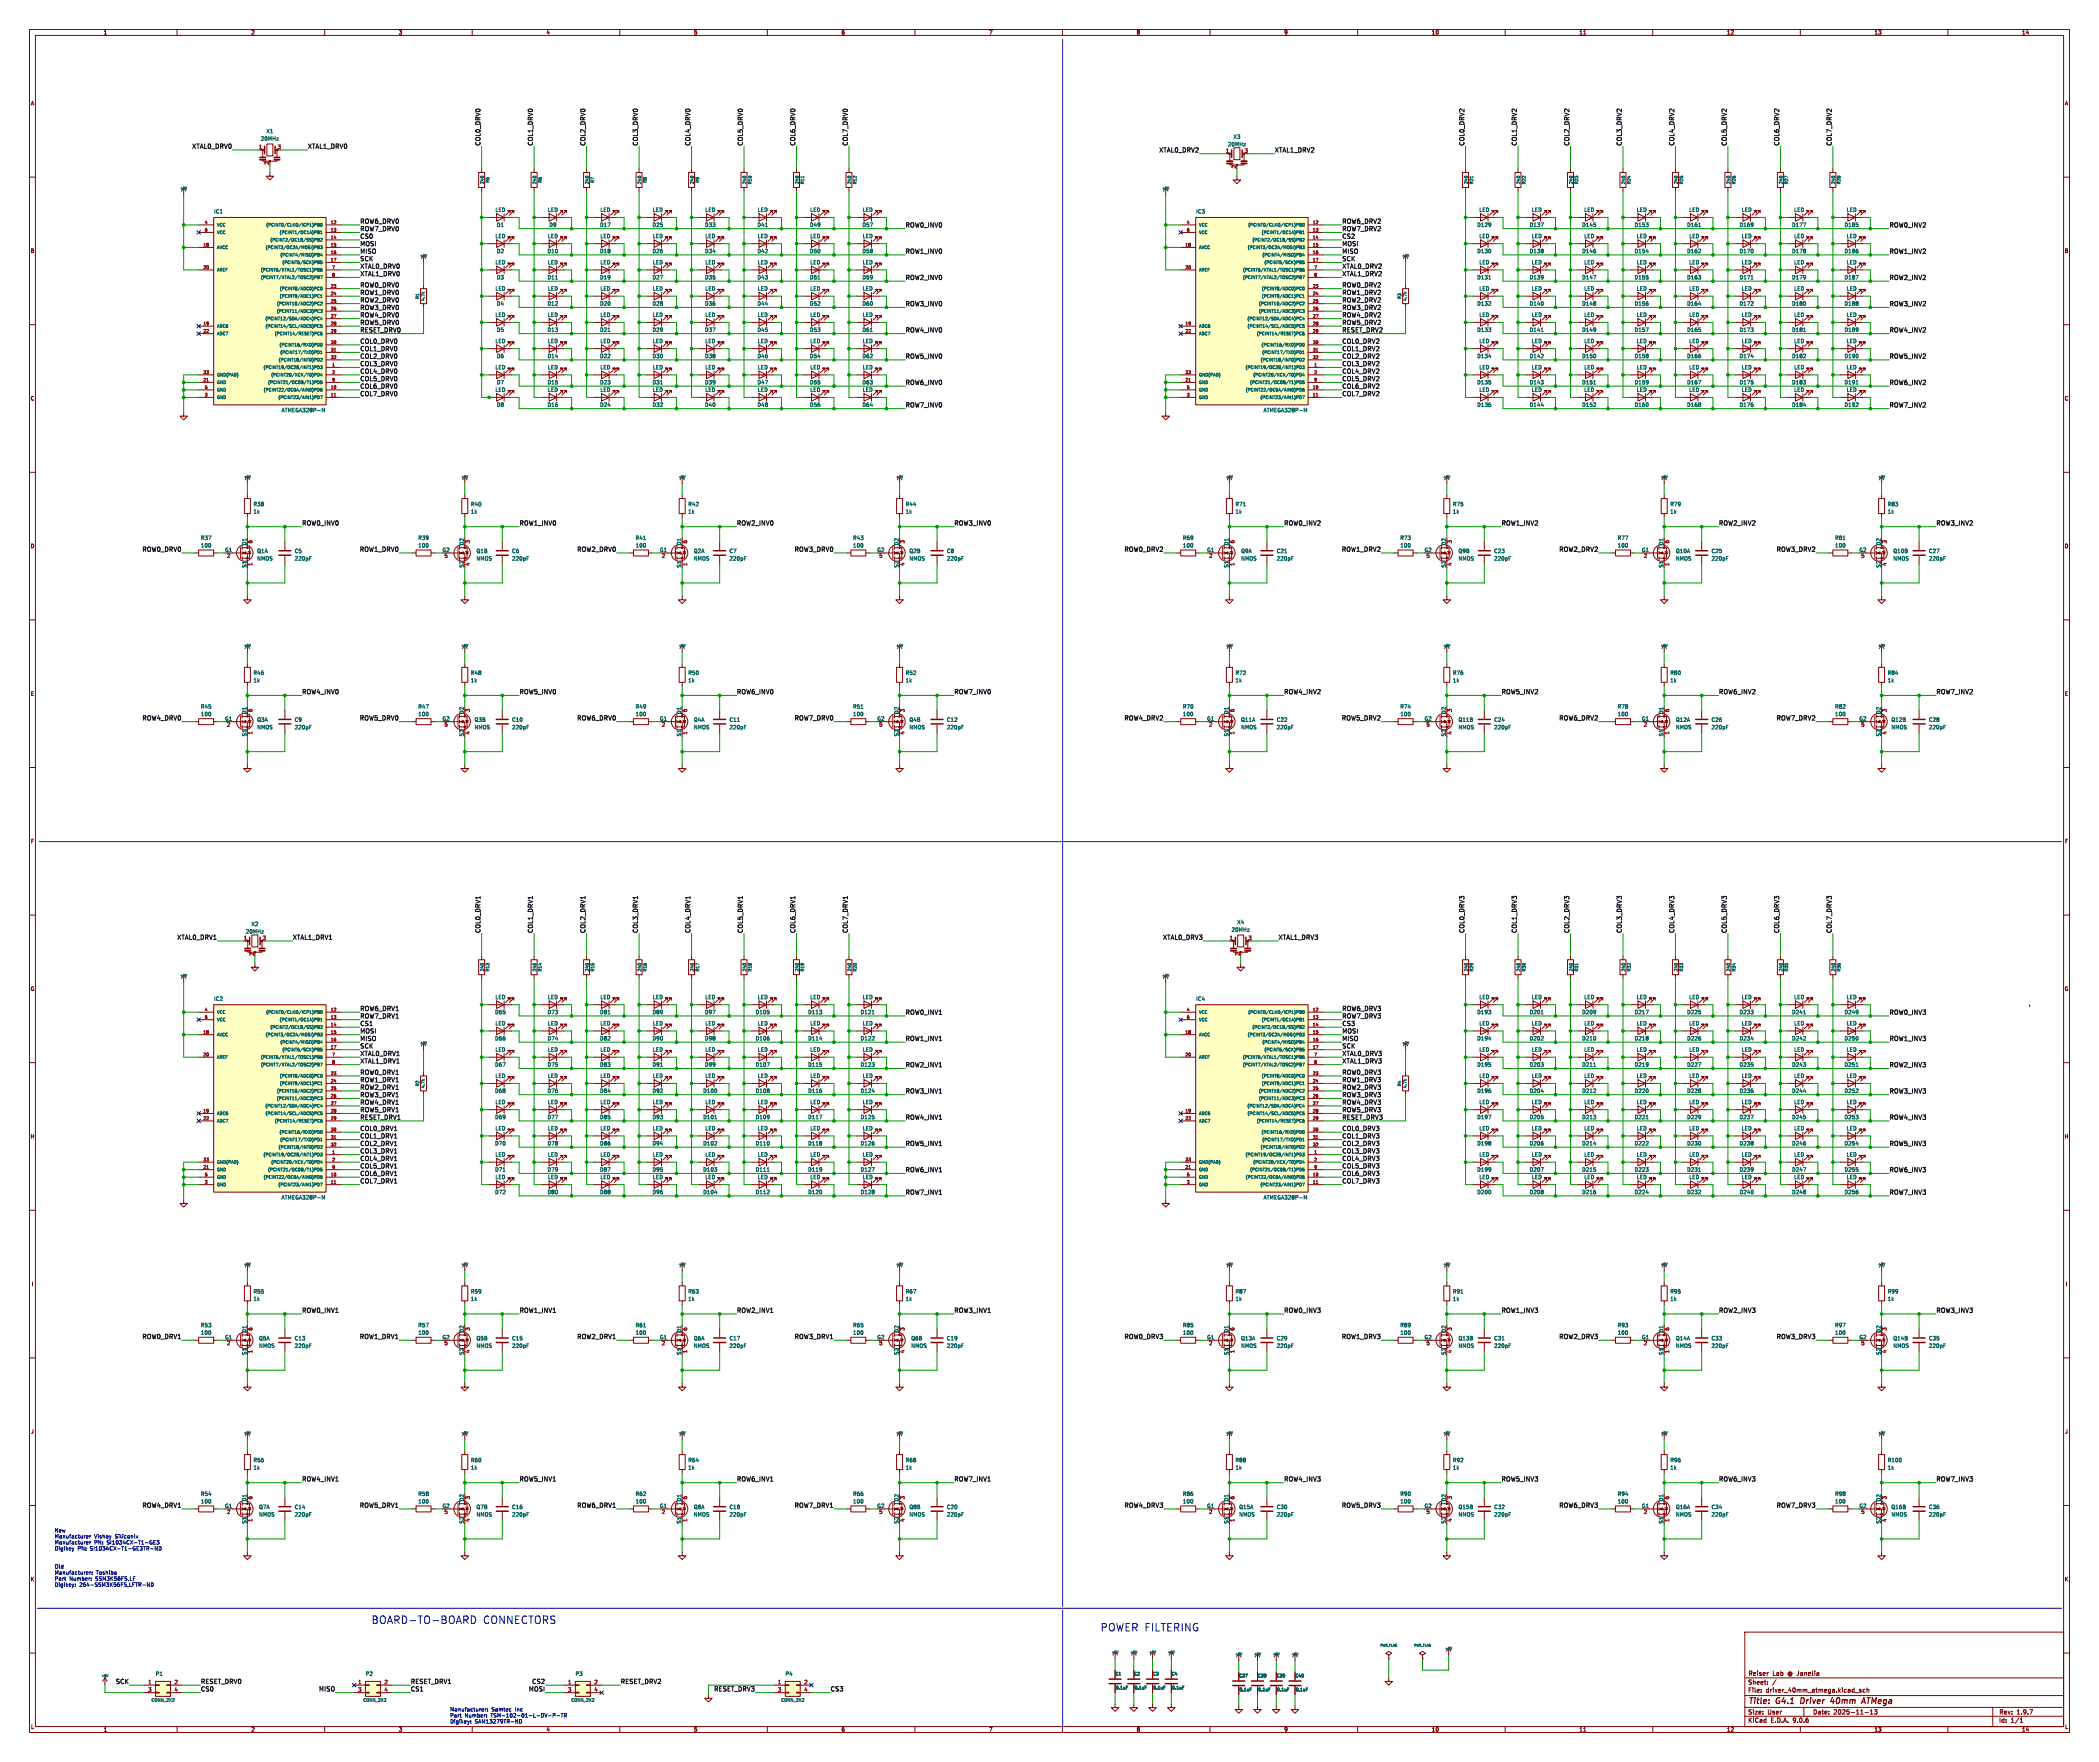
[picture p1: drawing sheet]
<svg xmlns="http://www.w3.org/2000/svg" width="711mm" height="597mm" viewBox="0 0 711 597" stroke-linecap="round" stroke-linejoin="round" font-family="sans-serif">
<defs><g id="words">
<g font-size="3.5" fill="#0000c2">
<text x="126" y="550.3">BOARD-TO-BOARD</text>
<text x="163.7" y="550.3">CONNECTORS</text>
<text x="372.7" y="552.8">POWER FILTERING</text>
</g>
<g font-size="2.8" fill="#840000">
<text x="592.2" y="577.8">Title:</text>
<text x="601.9" y="577.8">G4.1</text>
<text x="610.9" y="577.8">Driver</text>
<text x="621.9" y="577.8">40mm</text>
<text x="633.4" y="577.8">ATMega</text>
</g>
<g font-size="2.1" fill="#0f0f0f">
<text x="65" y="50.5">XTAL0_DRV0</text>
<text x="104.1" y="50.5">XTAL1_DRV0</text>
<text x="162.9" y="49.5" transform="rotate(-90 162.9 49.5)">COL0_DRV0</text>
<text x="180.7" y="49.5" transform="rotate(-90 180.7 49.5)">COL1_DRV0</text>
<text x="198.4" y="49.5" transform="rotate(-90 198.4 49.5)">COL2_DRV0</text>
<text x="216.2" y="49.5" transform="rotate(-90 216.2 49.5)">COL3_DRV0</text>
<text x="234" y="49.5" transform="rotate(-90 234 49.5)">COL4_DRV0</text>
<text x="251.8" y="49.5" transform="rotate(-90 251.8 49.5)">COL5_DRV0</text>
<text x="269.6" y="49.5" transform="rotate(-90 269.6 49.5)">COL6_DRV0</text>
<text x="287.3" y="49.5" transform="rotate(-90 287.3 49.5)">COL7_DRV0</text>
<text x="392.7" y="51.8">XTAL0_DRV2</text>
<text x="431.8" y="51.8">XTAL1_DRV2</text>
<text x="496.3" y="49.5" transform="rotate(-90 496.3 49.5)">COL0_DRV2</text>
<text x="514" y="49.5" transform="rotate(-90 514 49.5)">COL1_DRV2</text>
<text x="531.8" y="49.5" transform="rotate(-90 531.8 49.5)">COL2_DRV2</text>
<text x="549.6" y="49.5" transform="rotate(-90 549.6 49.5)">COL3_DRV2</text>
<text x="567.4" y="49.5" transform="rotate(-90 567.4 49.5)">COL4_DRV2</text>
<text x="585.2" y="49.5" transform="rotate(-90 585.2 49.5)">COL5_DRV2</text>
<text x="602.9" y="49.5" transform="rotate(-90 602.9 49.5)">COL6_DRV2</text>
<text x="620.7" y="49.5" transform="rotate(-90 620.7 49.5)">COL7_DRV2</text>
<text x="121.9" y="75.9">ROW6_DRV0</text>
<text x="306.7" y="77.2">ROW0_INV0</text>
<text x="454.7" y="75.9">ROW6_DRV2</text>
<text x="640.1" y="77.2">ROW0_INV2</text>
<text x="121.9" y="81">CS0</text>
<text x="121.9" y="78.4">ROW7_DRV0</text>
<text x="121.9" y="83.5">MOSI</text>
<text x="454.7" y="78.4">ROW7_DRV2</text>
<text x="454.7" y="83.5">MOSI</text>
<text x="454.7" y="81">CS2</text>
<text x="121.9" y="86">MISO</text>
<text x="121.9" y="88.6">SCK</text>
<text x="306.7" y="86">ROW1_INV0</text>
<text x="454.7" y="88.6">SCK</text>
<text x="454.7" y="86">MISO</text>
<text x="640.1" y="86">ROW1_INV2</text>
<text x="121.9" y="93.7">XTAL1_DRV0</text>
<text x="121.9" y="91.1">XTAL0_DRV0</text>
<text x="306.7" y="94.9">ROW2_INV0</text>
<text x="454.7" y="91.1">XTAL0_DRV2</text>
<text x="454.7" y="93.7">XTAL1_DRV2</text>
<text x="640.1" y="94.9">ROW2_INV2</text>
<text x="121.9" y="97.5">ROW0_DRV0</text>
<text x="121.9" y="100">ROW1_DRV0</text>
<text x="454.7" y="97.5">ROW0_DRV2</text>
<text x="454.7" y="100">ROW1_DRV2</text>
<text x="121.9" y="102.6">ROW2_DRV0</text>
<text x="121.9" y="105.1">ROW3_DRV0</text>
<text x="121.9" y="107.6">ROW4_DRV0</text>
<text x="306.7" y="103.8">ROW3_INV0</text>
<text x="454.7" y="105.1">ROW3_DRV2</text>
<text x="454.7" y="107.6">ROW4_DRV2</text>
<text x="454.7" y="102.6">ROW2_DRV2</text>
<text x="640.1" y="103.8">ROW3_INV2</text>
<text x="121.9" y="110.2">ROW5_DRV0</text>
<text x="121.9" y="112.7">RESET_DRV0</text>
<text x="306.7" y="112.7">ROW4_INV0</text>
<text x="454.7" y="110.2">ROW5_DRV2</text>
<text x="454.7" y="112.7">RESET_DRV2</text>
<text x="640.1" y="112.7">ROW4_INV2</text>
<text x="121.9" y="119.1">COL1_DRV0</text>
<text x="121.9" y="116.5">COL0_DRV0</text>
<text x="454.7" y="119.1">COL1_DRV2</text>
<text x="454.7" y="116.5">COL0_DRV2</text>
<text x="121.9" y="124.1">COL3_DRV0</text>
<text x="121.9" y="121.6">COL2_DRV0</text>
<text x="306.7" y="121.6">ROW5_INV0</text>
<text x="454.7" y="124.1">COL3_DRV2</text>
<text x="454.7" y="121.6">COL2_DRV2</text>
<text x="640.1" y="121.6">ROW5_INV2</text>
<text x="121.9" y="129.2">COL5_DRV0</text>
<text x="121.9" y="131.8">COL6_DRV0</text>
<text x="121.9" y="126.7">COL4_DRV0</text>
<text x="306.7" y="130.5">ROW6_INV0</text>
<text x="454.7" y="129.2">COL5_DRV2</text>
<text x="454.7" y="126.7">COL4_DRV2</text>
<text x="454.7" y="131.8">COL6_DRV2</text>
<text x="640.1" y="130.5">ROW6_INV2</text>
<text x="121.9" y="134.3">COL7_DRV0</text>
<text x="454.7" y="134.3">COL7_DRV2</text>
<text x="306.7" y="138.1">ROW7_INV0</text>
<text x="640.1" y="138.1">ROW7_INV2</text>
<text x="102.2" y="178.1">ROW0_INV0</text>
<text x="175.9" y="178.1">ROW1_INV0</text>
<text x="249.6" y="178.1">ROW2_INV0</text>
<text x="323.2" y="178.1">ROW3_INV0</text>
<text x="435" y="178.1">ROW0_INV2</text>
<text x="508.6" y="178.1">ROW1_INV2</text>
<text x="582.3" y="178.1">ROW2_INV2</text>
<text x="656" y="178.1">ROW3_INV2</text>
<text x="48.2" y="187">ROW0_DRV0</text>
<text x="121.8" y="187">ROW1_DRV0</text>
<text x="195.5" y="187">ROW2_DRV0</text>
<text x="269.1" y="187">ROW3_DRV0</text>
<text x="380.9" y="187">ROW0_DRV2</text>
<text x="454.6" y="187">ROW1_DRV2</text>
<text x="528.2" y="187">ROW2_DRV2</text>
<text x="601.9" y="187">ROW3_DRV2</text>
<text x="102.2" y="235.3">ROW4_INV0</text>
<text x="175.9" y="235.3">ROW5_INV0</text>
<text x="249.6" y="235.3">ROW6_INV0</text>
<text x="323.2" y="235.3">ROW7_INV0</text>
<text x="435" y="235.3">ROW4_INV2</text>
<text x="508.6" y="235.3">ROW5_INV2</text>
<text x="582.3" y="235.3">ROW6_INV2</text>
<text x="656" y="235.3">ROW7_INV2</text>
<text x="48.2" y="244.2">ROW4_DRV0</text>
<text x="121.8" y="244.2">ROW5_DRV0</text>
<text x="195.5" y="244.2">ROW6_DRV0</text>
<text x="269.1" y="244.2">ROW7_DRV0</text>
<text x="380.9" y="244.2">ROW4_DRV2</text>
<text x="454.6" y="244.2">ROW5_DRV2</text>
<text x="528.2" y="244.2">ROW6_DRV2</text>
<text x="601.9" y="244.2">ROW7_DRV2</text>
<text x="162.9" y="316.2" transform="rotate(-90 162.9 316.2)">COL0_DRV1</text>
<text x="180.7" y="316.2" transform="rotate(-90 180.7 316.2)">COL1_DRV1</text>
<text x="198.4" y="316.2" transform="rotate(-90 198.4 316.2)">COL2_DRV1</text>
<text x="216.2" y="316.2" transform="rotate(-90 216.2 316.2)">COL3_DRV1</text>
<text x="234" y="316.2" transform="rotate(-90 234 316.2)">COL4_DRV1</text>
<text x="251.8" y="316.2" transform="rotate(-90 251.8 316.2)">COL5_DRV1</text>
<text x="269.6" y="316.2" transform="rotate(-90 269.6 316.2)">COL6_DRV1</text>
<text x="287.3" y="316.2" transform="rotate(-90 287.3 316.2)">COL7_DRV1</text>
<text x="496.3" y="316.2" transform="rotate(-90 496.3 316.2)">COL0_DRV3</text>
<text x="514" y="316.2" transform="rotate(-90 514 316.2)">COL1_DRV3</text>
<text x="531.8" y="316.2" transform="rotate(-90 531.8 316.2)">COL2_DRV3</text>
<text x="549.6" y="316.2" transform="rotate(-90 549.6 316.2)">COL3_DRV3</text>
<text x="567.4" y="316.2" transform="rotate(-90 567.4 316.2)">COL4_DRV3</text>
<text x="585.2" y="316.2" transform="rotate(-90 585.2 316.2)">COL5_DRV3</text>
<text x="602.9" y="316.2" transform="rotate(-90 602.9 316.2)">COL6_DRV3</text>
<text x="620.7" y="316.2" transform="rotate(-90 620.7 316.2)">COL7_DRV3</text>
<text x="59.9" y="318.5">XTAL0_DRV1</text>
<text x="99.1" y="318.5">XTAL1_DRV1</text>
<text x="393.9" y="318.5">XTAL0_DRV3</text>
<text x="433.1" y="318.5">XTAL1_DRV3</text>
<text x="121.9" y="345.1">ROW7_DRV1</text>
<text x="121.9" y="347.7">CS1</text>
<text x="121.9" y="342.6">ROW6_DRV1</text>
<text x="306.7" y="343.9">ROW0_INV1</text>
<text x="454.7" y="342.6">ROW6_DRV3</text>
<text x="454.7" y="345.1">ROW7_DRV3</text>
<text x="454.7" y="347.7">CS3</text>
<text x="640.1" y="343.9">ROW0_INV3</text>
<text x="121.9" y="350.2">MOSI</text>
<text x="121.9" y="352.7">MISO</text>
<text x="306.7" y="352.7">ROW1_INV1</text>
<text x="454.7" y="350.2">MOSI</text>
<text x="454.7" y="352.7">MISO</text>
<text x="640.1" y="352.7">ROW1_INV3</text>
<text x="121.9" y="355.3">SCK</text>
<text x="121.9" y="357.8">XTAL0_DRV1</text>
<text x="454.7" y="357.8">XTAL0_DRV3</text>
<text x="454.7" y="355.3">SCK</text>
<text x="121.9" y="360.4">XTAL1_DRV1</text>
<text x="121.9" y="364.2">ROW0_DRV1</text>
<text x="306.7" y="361.6">ROW2_INV1</text>
<text x="454.7" y="364.2">ROW0_DRV3</text>
<text x="454.7" y="360.4">XTAL1_DRV3</text>
<text x="640.1" y="361.6">ROW2_INV3</text>
<text x="121.9" y="366.7">ROW1_DRV1</text>
<text x="121.9" y="369.3">ROW2_DRV1</text>
<text x="121.9" y="371.8">ROW3_DRV1</text>
<text x="306.7" y="370.5">ROW3_INV1</text>
<text x="454.7" y="371.8">ROW3_DRV3</text>
<text x="454.7" y="366.7">ROW1_DRV3</text>
<text x="454.7" y="369.3">ROW2_DRV3</text>
<text x="640.1" y="370.5">ROW3_INV3</text>
<text x="121.9" y="374.3">ROW4_DRV1</text>
<text x="121.9" y="376.9">ROW5_DRV1</text>
<text x="454.7" y="374.3">ROW4_DRV3</text>
<text x="454.7" y="376.9">ROW5_DRV3</text>
<text x="121.9" y="379.4">RESET_DRV1</text>
<text x="121.9" y="383.2">COL0_DRV1</text>
<text x="306.7" y="379.4">ROW4_INV1</text>
<text x="454.7" y="383.2">COL0_DRV3</text>
<text x="454.7" y="379.4">RESET_DRV3</text>
<text x="640.1" y="379.4">ROW4_INV3</text>
<text x="121.9" y="385.8">COL1_DRV1</text>
<text x="121.9" y="388.3">COL2_DRV1</text>
<text x="306.7" y="388.3">ROW5_INV1</text>
<text x="454.7" y="388.3">COL2_DRV3</text>
<text x="454.7" y="385.8">COL1_DRV3</text>
<text x="640.1" y="388.3">ROW5_INV3</text>
<text x="121.9" y="395.9">COL5_DRV1</text>
<text x="121.9" y="390.8">COL3_DRV1</text>
<text x="121.9" y="393.4">COL4_DRV1</text>
<text x="454.7" y="395.9">COL5_DRV3</text>
<text x="454.7" y="390.8">COL3_DRV3</text>
<text x="454.7" y="393.4">COL4_DRV3</text>
<text x="121.9" y="401">COL7_DRV1</text>
<text x="121.9" y="398.5">COL6_DRV1</text>
<text x="306.7" y="397.2">ROW6_INV1</text>
<text x="454.7" y="398.5">COL6_DRV3</text>
<text x="454.7" y="401">COL7_DRV3</text>
<text x="640.1" y="397.2">ROW6_INV3</text>
<text x="306.7" y="404.8">ROW7_INV1</text>
<text x="640.1" y="404.8">ROW7_INV3</text>
<text x="102.2" y="444.8">ROW0_INV1</text>
<text x="175.9" y="444.8">ROW1_INV1</text>
<text x="249.6" y="444.8">ROW2_INV1</text>
<text x="323.2" y="444.8">ROW3_INV1</text>
<text x="435" y="444.8">ROW0_INV3</text>
<text x="508.6" y="444.8">ROW1_INV3</text>
<text x="582.3" y="444.8">ROW2_INV3</text>
<text x="656" y="444.8">ROW3_INV3</text>
<text x="48.2" y="453.7">ROW0_DRV1</text>
<text x="121.8" y="453.7">ROW1_DRV1</text>
<text x="195.5" y="453.7">ROW2_DRV1</text>
<text x="269.1" y="453.7">ROW3_DRV1</text>
<text x="380.9" y="453.7">ROW0_DRV3</text>
<text x="454.6" y="453.7">ROW1_DRV3</text>
<text x="528.2" y="453.7">ROW2_DRV3</text>
<text x="601.9" y="453.7">ROW3_DRV3</text>
<text x="102.2" y="502">ROW4_INV1</text>
<text x="175.9" y="502">ROW5_INV1</text>
<text x="249.6" y="502">ROW6_INV1</text>
<text x="323.2" y="502">ROW7_INV1</text>
<text x="435" y="502">ROW4_INV3</text>
<text x="508.6" y="502">ROW5_INV3</text>
<text x="582.3" y="502">ROW6_INV3</text>
<text x="656" y="502">ROW7_INV3</text>
<text x="48.2" y="510.9">ROW4_DRV1</text>
<text x="121.8" y="510.9">ROW5_DRV1</text>
<text x="195.5" y="510.9">ROW6_DRV1</text>
<text x="269.1" y="510.9">ROW7_DRV1</text>
<text x="380.9" y="510.9">ROW4_DRV3</text>
<text x="454.6" y="510.9">ROW5_DRV3</text>
<text x="528.2" y="510.9">ROW6_DRV3</text>
<text x="601.9" y="510.9">ROW7_DRV3</text>
<text x="39.2" y="570.6">SCK</text>
<text x="67.9" y="573.1">CS0</text>
<text x="67.9" y="570.6">RESET_DRV0</text>
<text x="108" y="573.1">MISO</text>
<text x="139.1" y="570.6">RESET_DRV1</text>
<text x="139.1" y="573.1">CS1</text>
<text x="179.1" y="573.1">MOSI</text>
<text x="180.2" y="570.6">CS2</text>
<text x="210.2" y="570.6">RESET_DRV2</text>
<text x="241.9" y="573.1">RESET_DRV3</text>
<text x="281.3" y="573.1">CS3</text>
</g>
<g font-size="2.1" fill="#840084">
<text x="168.9" y="74.7">~</text>
<text x="186.7" y="74.7">~</text>
<text x="204.5" y="74.7">~</text>
<text x="222.3" y="74.7">~</text>
<text x="240" y="74.7">~</text>
<text x="257.8" y="74.7">~</text>
<text x="275.6" y="74.7">~</text>
<text x="293.4" y="74.7">~</text>
<text x="502.3" y="74.7">~</text>
<text x="520.1" y="74.7">~</text>
<text x="537.9" y="74.7">~</text>
<text x="555.6" y="74.7">~</text>
<text x="573.4" y="74.7">~</text>
<text x="591.2" y="74.7">~</text>
<text x="609" y="74.7">~</text>
<text x="626.8" y="74.7">~</text>
<text x="168.9" y="83.5">~</text>
<text x="186.7" y="83.5">~</text>
<text x="204.5" y="83.5">~</text>
<text x="222.3" y="83.5">~</text>
<text x="240" y="83.5">~</text>
<text x="257.8" y="83.5">~</text>
<text x="275.6" y="83.5">~</text>
<text x="293.4" y="83.5">~</text>
<text x="502.3" y="83.5">~</text>
<text x="520.1" y="83.5">~</text>
<text x="537.9" y="83.5">~</text>
<text x="555.6" y="83.5">~</text>
<text x="573.4" y="83.5">~</text>
<text x="591.2" y="83.5">~</text>
<text x="609" y="83.5">~</text>
<text x="626.8" y="83.5">~</text>
<text x="168.9" y="92.4">~</text>
<text x="186.7" y="92.4">~</text>
<text x="204.5" y="92.4">~</text>
<text x="222.3" y="92.4">~</text>
<text x="240" y="92.4">~</text>
<text x="257.8" y="92.4">~</text>
<text x="275.6" y="92.4">~</text>
<text x="293.4" y="92.4">~</text>
<text x="502.3" y="92.4">~</text>
<text x="520.1" y="92.4">~</text>
<text x="537.9" y="92.4">~</text>
<text x="555.6" y="92.4">~</text>
<text x="573.4" y="92.4">~</text>
<text x="591.2" y="92.4">~</text>
<text x="609" y="92.4">~</text>
<text x="626.8" y="92.4">~</text>
<text x="168.9" y="101.3">~</text>
<text x="186.7" y="101.3">~</text>
<text x="204.5" y="101.3">~</text>
<text x="222.3" y="101.3">~</text>
<text x="240" y="101.3">~</text>
<text x="257.8" y="101.3">~</text>
<text x="275.6" y="101.3">~</text>
<text x="293.4" y="101.3">~</text>
<text x="502.3" y="101.3">~</text>
<text x="520.1" y="101.3">~</text>
<text x="537.9" y="101.3">~</text>
<text x="555.6" y="101.3">~</text>
<text x="573.4" y="101.3">~</text>
<text x="591.2" y="101.3">~</text>
<text x="609" y="101.3">~</text>
<text x="626.8" y="101.3">~</text>
<text x="168.9" y="110.2">~</text>
<text x="186.7" y="110.2">~</text>
<text x="204.5" y="110.2">~</text>
<text x="222.3" y="110.2">~</text>
<text x="240" y="110.2">~</text>
<text x="257.8" y="110.2">~</text>
<text x="275.6" y="110.2">~</text>
<text x="293.4" y="110.2">~</text>
<text x="502.3" y="110.2">~</text>
<text x="520.1" y="110.2">~</text>
<text x="537.9" y="110.2">~</text>
<text x="555.6" y="110.2">~</text>
<text x="573.4" y="110.2">~</text>
<text x="591.2" y="110.2">~</text>
<text x="609" y="110.2">~</text>
<text x="626.8" y="110.2">~</text>
<text x="168.9" y="119.1">~</text>
<text x="186.7" y="119.1">~</text>
<text x="204.5" y="119.1">~</text>
<text x="222.3" y="119.1">~</text>
<text x="240" y="119.1">~</text>
<text x="257.8" y="119.1">~</text>
<text x="275.6" y="119.1">~</text>
<text x="293.4" y="119.1">~</text>
<text x="502.3" y="119.1">~</text>
<text x="520.1" y="119.1">~</text>
<text x="537.9" y="119.1">~</text>
<text x="555.6" y="119.1">~</text>
<text x="573.4" y="119.1">~</text>
<text x="591.2" y="119.1">~</text>
<text x="609" y="119.1">~</text>
<text x="626.8" y="119.1">~</text>
<text x="168.9" y="128">~</text>
<text x="186.7" y="128">~</text>
<text x="204.5" y="128">~</text>
<text x="222.3" y="128">~</text>
<text x="240" y="128">~</text>
<text x="257.8" y="128">~</text>
<text x="275.6" y="128">~</text>
<text x="293.4" y="128">~</text>
<text x="502.3" y="128">~</text>
<text x="520.1" y="128">~</text>
<text x="537.9" y="128">~</text>
<text x="555.6" y="128">~</text>
<text x="573.4" y="128">~</text>
<text x="591.2" y="128">~</text>
<text x="609" y="128">~</text>
<text x="626.8" y="128">~</text>
<text x="168.9" y="135.6">~</text>
<text x="186.7" y="135.6">~</text>
<text x="204.5" y="135.6">~</text>
<text x="222.3" y="135.6">~</text>
<text x="240" y="135.6">~</text>
<text x="257.8" y="135.6">~</text>
<text x="275.6" y="135.6">~</text>
<text x="293.4" y="135.6">~</text>
<text x="502.3" y="135.6">~</text>
<text x="520.1" y="135.6">~</text>
<text x="537.9" y="135.6">~</text>
<text x="555.6" y="135.6">~</text>
<text x="573.4" y="135.6">~</text>
<text x="591.2" y="135.6">~</text>
<text x="609" y="135.6">~</text>
<text x="626.8" y="135.6">~</text>
<text x="168.9" y="341.4">~</text>
<text x="186.7" y="341.4">~</text>
<text x="204.5" y="341.4">~</text>
<text x="222.3" y="341.4">~</text>
<text x="240" y="341.4">~</text>
<text x="257.8" y="341.4">~</text>
<text x="275.6" y="341.4">~</text>
<text x="293.4" y="341.4">~</text>
<text x="502.3" y="341.4">~</text>
<text x="520.1" y="341.4">~</text>
<text x="537.9" y="341.4">~</text>
<text x="555.6" y="341.4">~</text>
<text x="573.4" y="341.4">~</text>
<text x="591.2" y="341.4">~</text>
<text x="609" y="341.4">~</text>
<text x="626.8" y="341.4">~</text>
<text x="168.9" y="350.2">~</text>
<text x="186.7" y="350.2">~</text>
<text x="204.5" y="350.2">~</text>
<text x="222.3" y="350.2">~</text>
<text x="240" y="350.2">~</text>
<text x="257.8" y="350.2">~</text>
<text x="275.6" y="350.2">~</text>
<text x="293.4" y="350.2">~</text>
<text x="502.3" y="350.2">~</text>
<text x="520.1" y="350.2">~</text>
<text x="537.9" y="350.2">~</text>
<text x="555.6" y="350.2">~</text>
<text x="573.4" y="350.2">~</text>
<text x="591.2" y="350.2">~</text>
<text x="609" y="350.2">~</text>
<text x="626.8" y="350.2">~</text>
<text x="168.9" y="359.1">~</text>
<text x="186.7" y="359.1">~</text>
<text x="204.5" y="359.1">~</text>
<text x="222.3" y="359.1">~</text>
<text x="240" y="359.1">~</text>
<text x="257.8" y="359.1">~</text>
<text x="275.6" y="359.1">~</text>
<text x="293.4" y="359.1">~</text>
<text x="502.3" y="359.1">~</text>
<text x="520.1" y="359.1">~</text>
<text x="537.9" y="359.1">~</text>
<text x="555.6" y="359.1">~</text>
<text x="573.4" y="359.1">~</text>
<text x="591.2" y="359.1">~</text>
<text x="609" y="359.1">~</text>
<text x="626.8" y="359.1">~</text>
<text x="168.9" y="368">~</text>
<text x="186.7" y="368">~</text>
<text x="204.5" y="368">~</text>
<text x="222.3" y="368">~</text>
<text x="240" y="368">~</text>
<text x="257.8" y="368">~</text>
<text x="275.6" y="368">~</text>
<text x="293.4" y="368">~</text>
<text x="502.3" y="368">~</text>
<text x="520.1" y="368">~</text>
<text x="537.9" y="368">~</text>
<text x="555.6" y="368">~</text>
<text x="573.4" y="368">~</text>
<text x="591.2" y="368">~</text>
<text x="609" y="368">~</text>
<text x="626.8" y="368">~</text>
<text x="168.9" y="376.9">~</text>
<text x="186.7" y="376.9">~</text>
<text x="204.5" y="376.9">~</text>
<text x="222.3" y="376.9">~</text>
<text x="240" y="376.9">~</text>
<text x="257.8" y="376.9">~</text>
<text x="275.6" y="376.9">~</text>
<text x="293.4" y="376.9">~</text>
<text x="502.3" y="376.9">~</text>
<text x="520.1" y="376.9">~</text>
<text x="537.9" y="376.9">~</text>
<text x="555.6" y="376.9">~</text>
<text x="573.4" y="376.9">~</text>
<text x="591.2" y="376.9">~</text>
<text x="609" y="376.9">~</text>
<text x="626.8" y="376.9">~</text>
<text x="168.9" y="385.8">~</text>
<text x="186.7" y="385.8">~</text>
<text x="204.5" y="385.8">~</text>
<text x="222.3" y="385.8">~</text>
<text x="240" y="385.8">~</text>
<text x="257.8" y="385.8">~</text>
<text x="275.6" y="385.8">~</text>
<text x="293.4" y="385.8">~</text>
<text x="502.3" y="385.8">~</text>
<text x="520.1" y="385.8">~</text>
<text x="537.9" y="385.8">~</text>
<text x="555.6" y="385.8">~</text>
<text x="573.4" y="385.8">~</text>
<text x="591.2" y="385.8">~</text>
<text x="609" y="385.8">~</text>
<text x="626.8" y="385.8">~</text>
<text x="168.9" y="394.7">~</text>
<text x="186.7" y="394.7">~</text>
<text x="204.5" y="394.7">~</text>
<text x="222.3" y="394.7">~</text>
<text x="240" y="394.7">~</text>
<text x="257.8" y="394.7">~</text>
<text x="275.6" y="394.7">~</text>
<text x="293.4" y="394.7">~</text>
<text x="502.3" y="394.7">~</text>
<text x="520.1" y="394.7">~</text>
<text x="537.9" y="394.7">~</text>
<text x="555.6" y="394.7">~</text>
<text x="573.4" y="394.7">~</text>
<text x="591.2" y="394.7">~</text>
<text x="609" y="394.7">~</text>
<text x="626.8" y="394.7">~</text>
<text x="168.9" y="402.3">~</text>
<text x="186.7" y="402.3">~</text>
<text x="204.5" y="402.3">~</text>
<text x="222.3" y="402.3">~</text>
<text x="240" y="402.3">~</text>
<text x="257.8" y="402.3">~</text>
<text x="275.6" y="402.3">~</text>
<text x="293.4" y="402.3">~</text>
<text x="502.3" y="402.3">~</text>
<text x="520.1" y="402.3">~</text>
<text x="537.9" y="402.3">~</text>
<text x="555.6" y="402.3">~</text>
<text x="573.4" y="402.3">~</text>
<text x="591.2" y="402.3">~</text>
<text x="609" y="402.3">~</text>
<text x="626.8" y="402.3">~</text>
</g>
<g font-size="2.1" fill="#840000">
<text x="592.2" y="568.1">Reiser</text>
<text x="600.9" y="568.1">Lab</text>
<text x="606.5" y="568.1">@ Janelia</text>
<text x="592.2" y="573.6">File:</text>
<text x="592.2" y="570.9">Sheet:</text>
<text x="598.3" y="573.6">driver_40mm_atmega.kicad_sch</text>
<text x="592.2" y="581">Size:</text>
<text x="598.9" y="581">User</text>
<text x="614.2" y="581">Date:</text>
<text x="621.2" y="581">2025-11-13</text>
<text x="677.2" y="581.2">Rev:</text>
<text x="683.6" y="581.2">1.9.7</text>
<text x="592.2" y="583.8">KiCad</text>
<text x="599.9" y="583.8">E.D.A.</text>
<text x="607.5" y="583.8">9.0.6</text>
<text x="677.2" y="583.8">Id:</text>
<text x="681.3" y="583.8">1/1</text>
</g>
<g font-size="1.8" fill="#840000">
<text x="35" y="11.9">1</text>
<text x="85" y="11.9">2</text>
<text x="135" y="11.9">3</text>
<text x="185" y="11.9">4</text>
<text x="235" y="11.9">5</text>
<text x="285" y="11.9">6</text>
<text x="335" y="11.9">7</text>
<text x="385" y="11.9">8</text>
<text x="435" y="11.9">9</text>
<text x="485" y="11.9">10</text>
<text x="535" y="11.9">11</text>
<text x="585" y="11.9">12</text>
<text x="635" y="11.9">13</text>
<text x="685" y="11.9">14</text>
<text x="10.3" y="35.9">A</text>
<text x="699.5" y="35.9">A</text>
<text x="10.3" y="85.9">B</text>
<text x="699.5" y="85.9">B</text>
<text x="10.3" y="135.9">C</text>
<text x="699.5" y="135.9">C</text>
<text x="10.3" y="185.9">D</text>
<text x="699.5" y="185.9">D</text>
<text x="10.3" y="235.9">E</text>
<text x="699.5" y="235.9">E</text>
<text x="10.3" y="285.9">F</text>
<text x="699.5" y="285.9">F</text>
<text x="10.3" y="335.9">G</text>
<text x="699.5" y="335.9">G</text>
<text x="10.2" y="385.9">H</text>
<text x="699.4" y="385.9">H</text>
<text x="10.6" y="435.9">I</text>
<text x="699.8" y="435.9">I</text>
<text x="10.4" y="485.9">J</text>
<text x="699.6" y="485.9">J</text>
<text x="10.3" y="535.9">K</text>
<text x="699.5" y="535.9">K</text>
<text x="10.4" y="585.9">L</text>
<text x="35" y="586.8">1</text>
<text x="85" y="586.8">2</text>
<text x="135" y="586.8">3</text>
<text x="185" y="586.8">4</text>
<text x="235" y="586.8">5</text>
<text x="285" y="586.8">6</text>
<text x="335" y="586.8">7</text>
<text x="385" y="586.8">8</text>
<text x="435" y="586.8">9</text>
<text x="485" y="586.8">10</text>
<text x="535" y="586.8">11</text>
<text x="585" y="586.8">12</text>
<text x="635" y="586.8">13</text>
<text x="685" y="586.8">14</text>
<text x="699.6" y="585.9">L</text>
</g>
<g font-size="1.8" fill="#006464">
<text x="88.2" y="47.9">20MHz</text>
<text x="90.1" y="45.3">X1</text>
<text x="417.8" y="47.2">X3</text>
<text x="415.9" y="49.8">20MHz</text>
<text x="167.7" y="72">LED</text>
<text x="185.5" y="72">LED</text>
<text x="203.3" y="72">LED</text>
<text x="221.1" y="72">LED</text>
<text x="238.8" y="72">LED</text>
<text x="256.6" y="72">LED</text>
<text x="274.4" y="72">LED</text>
<text x="292.2" y="72">LED</text>
<text x="501.1" y="72">LED</text>
<text x="518.9" y="72">LED</text>
<text x="536.7" y="72">LED</text>
<text x="554.4" y="72">LED</text>
<text x="572.2" y="72">LED</text>
<text x="590" y="72">LED</text>
<text x="607.8" y="72">LED</text>
<text x="625.6" y="72">LED</text>
<text x="72.4" y="72.5">IC1</text>
<text x="168.2" y="77.1">D1</text>
<text x="186" y="77.1">D9</text>
<text x="203.2" y="77.1">D17</text>
<text x="220.9" y="77.1">D25</text>
<text x="238.7" y="77.1">D33</text>
<text x="256.5" y="77.1">D41</text>
<text x="274.3" y="77.1">D49</text>
<text x="292.1" y="77.1">D57</text>
<text x="405.1" y="72.5">IC3</text>
<text x="500.4" y="77.1">D129</text>
<text x="518.1" y="77.1">D137</text>
<text x="535.9" y="77.1">D145</text>
<text x="553.7" y="77.1">D153</text>
<text x="571.5" y="77.1">D161</text>
<text x="589.3" y="77.1">D169</text>
<text x="607" y="77.1">D177</text>
<text x="624.8" y="77.1">D185</text>
<text x="167.7" y="80.9">LED</text>
<text x="185.5" y="80.9">LED</text>
<text x="203.3" y="80.9">LED</text>
<text x="221.1" y="80.9">LED</text>
<text x="238.8" y="80.9">LED</text>
<text x="256.6" y="80.9">LED</text>
<text x="274.4" y="80.9">LED</text>
<text x="292.2" y="80.9">LED</text>
<text x="501.1" y="80.9">LED</text>
<text x="518.9" y="80.9">LED</text>
<text x="536.7" y="80.9">LED</text>
<text x="554.4" y="80.9">LED</text>
<text x="572.2" y="80.9">LED</text>
<text x="590" y="80.9">LED</text>
<text x="607.8" y="80.9">LED</text>
<text x="625.6" y="80.9">LED</text>
<text x="167.7" y="89.8">LED</text>
<text x="168.2" y="86">D2</text>
<text x="185.4" y="86">D10</text>
<text x="185.5" y="89.8">LED</text>
<text x="203.2" y="86">D18</text>
<text x="203.3" y="89.8">LED</text>
<text x="220.9" y="86">D26</text>
<text x="221.1" y="89.8">LED</text>
<text x="238.7" y="86">D34</text>
<text x="238.8" y="89.8">LED</text>
<text x="256.5" y="86">D42</text>
<text x="256.6" y="89.8">LED</text>
<text x="274.3" y="86">D50</text>
<text x="274.4" y="89.8">LED</text>
<text x="292.1" y="86">D58</text>
<text x="292.2" y="89.8">LED</text>
<text x="500.4" y="86">D130</text>
<text x="501.1" y="89.8">LED</text>
<text x="518.1" y="86">D138</text>
<text x="518.9" y="89.8">LED</text>
<text x="535.9" y="86">D146</text>
<text x="536.7" y="89.8">LED</text>
<text x="553.7" y="86">D154</text>
<text x="554.4" y="89.8">LED</text>
<text x="571.5" y="86">D162</text>
<text x="572.2" y="89.8">LED</text>
<text x="589.3" y="86">D170</text>
<text x="590" y="89.8">LED</text>
<text x="607" y="86">D178</text>
<text x="607.8" y="89.8">LED</text>
<text x="624.8" y="86">D186</text>
<text x="625.6" y="89.8">LED</text>
<text x="168.2" y="94.8">D3</text>
<text x="185.4" y="94.8">D11</text>
<text x="203.2" y="94.8">D19</text>
<text x="220.9" y="94.8">D27</text>
<text x="238.7" y="94.8">D35</text>
<text x="256.5" y="94.8">D43</text>
<text x="274.3" y="94.8">D51</text>
<text x="292.1" y="94.8">D59</text>
<text x="500.4" y="94.8">D131</text>
<text x="518.1" y="94.8">D139</text>
<text x="535.9" y="94.8">D147</text>
<text x="553.7" y="94.8">D155</text>
<text x="571.5" y="94.8">D163</text>
<text x="589.3" y="94.8">D171</text>
<text x="607" y="94.8">D179</text>
<text x="624.8" y="94.8">D187</text>
<text x="167.7" y="98.7">LED</text>
<text x="185.5" y="98.7">LED</text>
<text x="203.3" y="98.7">LED</text>
<text x="221.1" y="98.7">LED</text>
<text x="238.8" y="98.7">LED</text>
<text x="256.6" y="98.7">LED</text>
<text x="274.4" y="98.7">LED</text>
<text x="292.2" y="98.7">LED</text>
<text x="501.1" y="98.7">LED</text>
<text x="518.9" y="98.7">LED</text>
<text x="536.7" y="98.7">LED</text>
<text x="554.4" y="98.7">LED</text>
<text x="572.2" y="98.7">LED</text>
<text x="590" y="98.7">LED</text>
<text x="607.8" y="98.7">LED</text>
<text x="625.6" y="98.7">LED</text>
<text x="167.7" y="107.5">LED</text>
<text x="168.2" y="103.7">D4</text>
<text x="185.4" y="103.7">D12</text>
<text x="185.5" y="107.5">LED</text>
<text x="203.2" y="103.7">D20</text>
<text x="203.3" y="107.5">LED</text>
<text x="220.9" y="103.7">D28</text>
<text x="221.1" y="107.5">LED</text>
<text x="238.7" y="103.7">D36</text>
<text x="238.8" y="107.5">LED</text>
<text x="256.5" y="103.7">D44</text>
<text x="256.6" y="107.5">LED</text>
<text x="274.3" y="103.7">D52</text>
<text x="274.4" y="107.5">LED</text>
<text x="292.1" y="103.7">D60</text>
<text x="292.2" y="107.5">LED</text>
<text x="500.4" y="103.7">D132</text>
<text x="501.1" y="107.5">LED</text>
<text x="518.1" y="103.7">D140</text>
<text x="518.9" y="107.5">LED</text>
<text x="535.9" y="103.7">D148</text>
<text x="536.7" y="107.5">LED</text>
<text x="553.7" y="103.7">D156</text>
<text x="554.4" y="107.5">LED</text>
<text x="571.5" y="103.7">D164</text>
<text x="572.2" y="107.5">LED</text>
<text x="589.3" y="103.7">D172</text>
<text x="590" y="107.5">LED</text>
<text x="607" y="103.7">D180</text>
<text x="607.8" y="107.5">LED</text>
<text x="624.8" y="103.7">D188</text>
<text x="625.6" y="107.5">LED</text>
<text x="168.2" y="112.6">D5</text>
<text x="185.4" y="112.6">D13</text>
<text x="203.2" y="112.6">D21</text>
<text x="220.9" y="112.6">D29</text>
<text x="238.7" y="112.6">D37</text>
<text x="256.5" y="112.6">D45</text>
<text x="274.3" y="112.6">D53</text>
<text x="292.1" y="112.6">D61</text>
<text x="500.4" y="112.6">D133</text>
<text x="518.1" y="112.6">D141</text>
<text x="535.9" y="112.6">D149</text>
<text x="553.7" y="112.6">D157</text>
<text x="571.5" y="112.6">D165</text>
<text x="589.3" y="112.6">D173</text>
<text x="607" y="112.6">D181</text>
<text x="624.8" y="112.6">D189</text>
<text x="167.7" y="116.4">LED</text>
<text x="185.5" y="116.4">LED</text>
<text x="203.3" y="116.4">LED</text>
<text x="221.1" y="116.4">LED</text>
<text x="238.8" y="116.4">LED</text>
<text x="256.6" y="116.4">LED</text>
<text x="274.4" y="116.4">LED</text>
<text x="292.2" y="116.4">LED</text>
<text x="501.1" y="116.4">LED</text>
<text x="518.9" y="116.4">LED</text>
<text x="536.7" y="116.4">LED</text>
<text x="554.4" y="116.4">LED</text>
<text x="572.2" y="116.4">LED</text>
<text x="590" y="116.4">LED</text>
<text x="607.8" y="116.4">LED</text>
<text x="625.6" y="116.4">LED</text>
<text x="167.7" y="125.3">LED</text>
<text x="168.2" y="121.5">D6</text>
<text x="185.4" y="121.5">D14</text>
<text x="185.5" y="125.3">LED</text>
<text x="203.2" y="121.5">D22</text>
<text x="203.3" y="125.3">LED</text>
<text x="220.9" y="121.5">D30</text>
<text x="221.1" y="125.3">LED</text>
<text x="238.7" y="121.5">D38</text>
<text x="238.8" y="125.3">LED</text>
<text x="256.5" y="121.5">D46</text>
<text x="256.6" y="125.3">LED</text>
<text x="274.3" y="121.5">D54</text>
<text x="274.4" y="125.3">LED</text>
<text x="292.1" y="121.5">D62</text>
<text x="292.2" y="125.3">LED</text>
<text x="500.4" y="121.5">D134</text>
<text x="501.1" y="125.3">LED</text>
<text x="518.1" y="121.5">D142</text>
<text x="518.9" y="125.3">LED</text>
<text x="535.9" y="121.5">D150</text>
<text x="536.7" y="125.3">LED</text>
<text x="553.7" y="121.5">D158</text>
<text x="554.4" y="125.3">LED</text>
<text x="571.5" y="121.5">D166</text>
<text x="572.2" y="125.3">LED</text>
<text x="589.3" y="121.5">D174</text>
<text x="590" y="125.3">LED</text>
<text x="607" y="121.5">D182</text>
<text x="607.8" y="125.3">LED</text>
<text x="624.8" y="121.5">D190</text>
<text x="625.6" y="125.3">LED</text>
<text x="168.2" y="130.4">D7</text>
<text x="185.4" y="130.4">D15</text>
<text x="203.2" y="130.4">D23</text>
<text x="220.9" y="130.4">D31</text>
<text x="238.7" y="130.4">D39</text>
<text x="256.5" y="130.4">D47</text>
<text x="274.3" y="130.4">D55</text>
<text x="292.1" y="130.4">D63</text>
<text x="500.4" y="130.4">D135</text>
<text x="518.1" y="130.4">D143</text>
<text x="535.9" y="130.4">D151</text>
<text x="553.7" y="130.4">D159</text>
<text x="571.5" y="130.4">D167</text>
<text x="589.3" y="130.4">D175</text>
<text x="607" y="130.4">D183</text>
<text x="624.8" y="130.4">D191</text>
<text x="167.7" y="132.9">LED</text>
<text x="185.5" y="132.9">LED</text>
<text x="203.3" y="132.9">LED</text>
<text x="221.1" y="132.9">LED</text>
<text x="238.8" y="132.9">LED</text>
<text x="256.6" y="132.9">LED</text>
<text x="274.4" y="132.9">LED</text>
<text x="292.2" y="132.9">LED</text>
<text x="501.1" y="132.9">LED</text>
<text x="518.9" y="132.9">LED</text>
<text x="536.7" y="132.9">LED</text>
<text x="554.4" y="132.9">LED</text>
<text x="572.2" y="132.9">LED</text>
<text x="590" y="132.9">LED</text>
<text x="607.8" y="132.9">LED</text>
<text x="625.6" y="132.9">LED</text>
<text x="95.3" y="139.8">ATMEGA328P-M</text>
<text x="168.2" y="138">D8</text>
<text x="185.4" y="138">D16</text>
<text x="203.2" y="138">D24</text>
<text x="220.9" y="138">D32</text>
<text x="238.7" y="138">D40</text>
<text x="256.5" y="138">D48</text>
<text x="274.3" y="138">D56</text>
<text x="292.1" y="138">D64</text>
<text x="428" y="139.8">ATMEGA328P-M</text>
<text x="500.4" y="138">D136</text>
<text x="518.1" y="138">D144</text>
<text x="535.9" y="138">D152</text>
<text x="553.7" y="138">D160</text>
<text x="571.5" y="138">D168</text>
<text x="589.3" y="138">D176</text>
<text x="607" y="138">D184</text>
<text x="624.8" y="138">D192</text>
<text x="85.7" y="171.7">R38</text>
<text x="159.4" y="171.7">R40</text>
<text x="233.1" y="171.7">R42</text>
<text x="306.7" y="171.7">R44</text>
<text x="418.5" y="171.7">R71</text>
<text x="492.1" y="171.7">R75</text>
<text x="565.8" y="171.7">R79</text>
<text x="639.5" y="171.7">R83</text>
<text x="85.7" y="174.2">1k</text>
<text x="159.4" y="174.2">1k</text>
<text x="233.1" y="174.2">1k</text>
<text x="306.7" y="174.2">1k</text>
<text x="418.5" y="174.2">1k</text>
<text x="492.1" y="174.2">1k</text>
<text x="565.8" y="174.2">1k</text>
<text x="639.5" y="174.2">1k</text>
<text x="67.9" y="183.1">R37</text>
<text x="67.9" y="185.6">100</text>
<text x="83.6" y="184.9" transform="rotate(-90 83.6 184.9)">D1</text>
<text x="141.6" y="183.1">R39</text>
<text x="141.6" y="185.6">100</text>
<text x="157.2" y="184.9" transform="rotate(-90 157.2 184.9)">D2</text>
<text x="215.2" y="183.1">R41</text>
<text x="215.3" y="185.6">100</text>
<text x="230.9" y="184.9" transform="rotate(-90 230.9 184.9)">D1</text>
<text x="288.9" y="183.1">R43</text>
<text x="288.9" y="185.6">100</text>
<text x="304.5" y="184.9" transform="rotate(-90 304.5 184.9)">D2</text>
<text x="400.6" y="183.1">R69</text>
<text x="400.7" y="185.6">100</text>
<text x="416.3" y="184.9" transform="rotate(-90 416.3 184.9)">D1</text>
<text x="474.3" y="183.1">R73</text>
<text x="474.3" y="185.6">100</text>
<text x="490" y="184.9" transform="rotate(-90 490 184.9)">D2</text>
<text x="548" y="183.1">R77</text>
<text x="548" y="185.6">100</text>
<text x="563.6" y="184.9" transform="rotate(-90 563.6 184.9)">D1</text>
<text x="621.6" y="183.1">R81</text>
<text x="621.7" y="185.6">100</text>
<text x="637.3" y="184.9" transform="rotate(-90 637.3 184.9)">D2</text>
<text x="76.1" y="187.1">G1</text>
<text x="87" y="190.1">NMOS</text>
<text x="87" y="187.6">Q1A</text>
<text x="99.7" y="187.6">C5</text>
<text x="99.7" y="190.1">220pF</text>
<text x="149.8" y="187.1">G2</text>
<text x="161.3" y="190.1">NMOS</text>
<text x="161.3" y="187.6">Q1B</text>
<text x="173.4" y="187.6">C6</text>
<text x="173.4" y="190.1">220pF</text>
<text x="223.4" y="187.1">G1</text>
<text x="235" y="190.1">NMOS</text>
<text x="235" y="187.6">Q2A</text>
<text x="247" y="187.6">C7</text>
<text x="247" y="190.1">220pF</text>
<text x="297.1" y="187.1">G2</text>
<text x="308" y="190.1">NMOS</text>
<text x="308" y="187.6">Q2B</text>
<text x="320.7" y="187.6">C8</text>
<text x="320.7" y="190.1">220pF</text>
<text x="408.9" y="187.1">G1</text>
<text x="420.4" y="190.1">NMOS</text>
<text x="420.4" y="187.6">Q9A</text>
<text x="432.4" y="190.1">220pF</text>
<text x="432.4" y="187.6">C21</text>
<text x="482.5" y="187.1">G2</text>
<text x="494" y="190.1">NMOS</text>
<text x="494" y="187.6">Q9B</text>
<text x="506.1" y="190.1">220pF</text>
<text x="506.1" y="187.6">C23</text>
<text x="556.2" y="187.1">G1</text>
<text x="567.7" y="187.6">Q10A</text>
<text x="567.7" y="190.1">NMOS</text>
<text x="579.8" y="190.1">220pF</text>
<text x="579.8" y="187.6">C25</text>
<text x="629.8" y="187.1">G2</text>
<text x="641.4" y="187.6">Q10B</text>
<text x="641.4" y="190.1">NMOS</text>
<text x="653.4" y="190.1">220pF</text>
<text x="653.4" y="187.6">C27</text>
<text x="83.6" y="192.4" transform="rotate(-90 83.6 192.4)">S1</text>
<text x="157.2" y="192.4" transform="rotate(-90 157.2 192.4)">S2</text>
<text x="230.9" y="192.4" transform="rotate(-90 230.9 192.4)">S1</text>
<text x="304.5" y="192.4" transform="rotate(-90 304.5 192.4)">S2</text>
<text x="416.3" y="192.4" transform="rotate(-90 416.3 192.4)">S1</text>
<text x="490" y="192.4" transform="rotate(-90 490 192.4)">S2</text>
<text x="563.6" y="192.4" transform="rotate(-90 563.6 192.4)">S1</text>
<text x="637.3" y="192.4" transform="rotate(-90 637.3 192.4)">S2</text>
<text x="85.7" y="228.8">R46</text>
<text x="85.7" y="231.4">1k</text>
<text x="159.4" y="228.8">R48</text>
<text x="159.4" y="231.4">1k</text>
<text x="233.1" y="228.8">R50</text>
<text x="233.1" y="231.4">1k</text>
<text x="306.7" y="228.8">R52</text>
<text x="306.7" y="231.4">1k</text>
<text x="418.5" y="228.8">R72</text>
<text x="418.5" y="231.4">1k</text>
<text x="492.1" y="228.8">R76</text>
<text x="492.1" y="231.4">1k</text>
<text x="565.8" y="228.8">R80</text>
<text x="565.8" y="231.4">1k</text>
<text x="639.5" y="228.8">R84</text>
<text x="639.5" y="231.4">1k</text>
<text x="67.9" y="240.3">R45</text>
<text x="67.9" y="242.8">100</text>
<text x="76.1" y="244.2">G1</text>
<text x="83.6" y="242" transform="rotate(-90 83.6 242)">D1</text>
<text x="87" y="244.7">Q3A</text>
<text x="99.7" y="244.7">C9</text>
<text x="141.6" y="240.3">R47</text>
<text x="141.6" y="242.8">100</text>
<text x="149.8" y="244.2">G2</text>
<text x="157.2" y="242" transform="rotate(-90 157.2 242)">D2</text>
<text x="160.7" y="244.7">Q3B</text>
<text x="173.4" y="244.7">C10</text>
<text x="215.2" y="240.3">R49</text>
<text x="215.3" y="242.8">100</text>
<text x="223.4" y="244.2">G1</text>
<text x="230.9" y="242" transform="rotate(-90 230.9 242)">D1</text>
<text x="235" y="244.7">Q4A</text>
<text x="247" y="244.7">C11</text>
<text x="288.9" y="240.3">R51</text>
<text x="288.9" y="242.8">100</text>
<text x="297.1" y="244.2">G2</text>
<text x="304.5" y="242" transform="rotate(-90 304.5 242)">D2</text>
<text x="308" y="244.7">Q4B</text>
<text x="320.7" y="244.7">C12</text>
<text x="400.6" y="240.3">R70</text>
<text x="400.7" y="242.8">100</text>
<text x="408.9" y="244.2">G1</text>
<text x="416.3" y="242" transform="rotate(-90 416.3 242)">D1</text>
<text x="420.4" y="244.7">Q11A</text>
<text x="432.4" y="244.7">C22</text>
<text x="474.3" y="240.3">R74</text>
<text x="474.3" y="242.8">100</text>
<text x="482.5" y="244.2">G2</text>
<text x="490" y="242" transform="rotate(-90 490 242)">D2</text>
<text x="494" y="244.7">Q11B</text>
<text x="506.1" y="244.7">C24</text>
<text x="548" y="240.3">R78</text>
<text x="548" y="242.8">100</text>
<text x="556.2" y="244.2">G1</text>
<text x="563.6" y="242" transform="rotate(-90 563.6 242)">D1</text>
<text x="567.7" y="244.7">Q12A</text>
<text x="579.8" y="244.7">C26</text>
<text x="621.6" y="240.3">R82</text>
<text x="621.7" y="242.8">100</text>
<text x="629.8" y="244.2">G2</text>
<text x="637.3" y="242" transform="rotate(-90 637.3 242)">D2</text>
<text x="640.7" y="244.7">Q12B</text>
<text x="653.4" y="244.7">C28</text>
<text x="83.6" y="249.6" transform="rotate(-90 83.6 249.6)">S1</text>
<text x="87" y="247.2">NMOS</text>
<text x="99.7" y="247.2">220pF</text>
<text x="157.2" y="249.6" transform="rotate(-90 157.2 249.6)">S2</text>
<text x="160.7" y="247.2">NMOS</text>
<text x="173.4" y="247.2">220pF</text>
<text x="230.9" y="249.6" transform="rotate(-90 230.9 249.6)">S1</text>
<text x="235" y="247.2">NMOS</text>
<text x="247" y="247.2">220pF</text>
<text x="304.5" y="249.6" transform="rotate(-90 304.5 249.6)">S2</text>
<text x="308" y="247.2">NMOS</text>
<text x="320.7" y="247.2">220pF</text>
<text x="416.3" y="249.6" transform="rotate(-90 416.3 249.6)">S1</text>
<text x="420.4" y="247.2">NMOS</text>
<text x="432.4" y="247.2">220pF</text>
<text x="490" y="249.6" transform="rotate(-90 490 249.6)">S2</text>
<text x="494" y="247.2">NMOS</text>
<text x="506.1" y="247.2">220pF</text>
<text x="563.6" y="249.6" transform="rotate(-90 563.6 249.6)">S1</text>
<text x="567.7" y="247.2">NMOS</text>
<text x="579.8" y="247.2">220pF</text>
<text x="637.3" y="249.6" transform="rotate(-90 637.3 249.6)">S2</text>
<text x="640.7" y="247.2">NMOS</text>
<text x="653.4" y="247.2">220pF</text>
<text x="83.1" y="316.5">20MHz</text>
<text x="85" y="313.9">X2</text>
<text x="417.2" y="315.8">20MHz</text>
<text x="419.1" y="313.3">X4</text>
<text x="72.4" y="339.2">IC2</text>
<text x="167.7" y="338.7">LED</text>
<text x="185.5" y="338.7">LED</text>
<text x="203.3" y="338.7">LED</text>
<text x="221.1" y="338.7">LED</text>
<text x="238.8" y="338.7">LED</text>
<text x="256.6" y="338.7">LED</text>
<text x="274.4" y="338.7">LED</text>
<text x="292.2" y="338.7">LED</text>
<text x="405.1" y="339.2">IC4</text>
<text x="501.1" y="338.7">LED</text>
<text x="518.9" y="338.7">LED</text>
<text x="536.7" y="338.7">LED</text>
<text x="554.4" y="338.7">LED</text>
<text x="572.2" y="338.7">LED</text>
<text x="590" y="338.7">LED</text>
<text x="607.8" y="338.7">LED</text>
<text x="625.6" y="338.7">LED</text>
<text x="167.6" y="343.8">D65</text>
<text x="167.7" y="347.6">LED</text>
<text x="185.4" y="343.8">D73</text>
<text x="185.5" y="347.6">LED</text>
<text x="203.2" y="343.8">D81</text>
<text x="203.3" y="347.6">LED</text>
<text x="220.9" y="343.8">D89</text>
<text x="221.1" y="347.6">LED</text>
<text x="238.7" y="343.8">D97</text>
<text x="238.8" y="347.6">LED</text>
<text x="255.9" y="343.8">D105</text>
<text x="256.6" y="347.6">LED</text>
<text x="273.7" y="343.8">D113</text>
<text x="274.4" y="347.6">LED</text>
<text x="291.5" y="343.8">D121</text>
<text x="292.2" y="347.6">LED</text>
<text x="500.4" y="343.8">D193</text>
<text x="501.1" y="347.6">LED</text>
<text x="518.1" y="343.8">D201</text>
<text x="518.9" y="347.6">LED</text>
<text x="535.9" y="343.8">D209</text>
<text x="536.7" y="347.6">LED</text>
<text x="553.7" y="343.8">D217</text>
<text x="554.4" y="347.6">LED</text>
<text x="571.5" y="343.8">D225</text>
<text x="572.2" y="347.6">LED</text>
<text x="589.3" y="343.8">D233</text>
<text x="590" y="347.6">LED</text>
<text x="607" y="343.8">D241</text>
<text x="607.8" y="347.6">LED</text>
<text x="624.8" y="343.8">D249</text>
<text x="625.6" y="347.6">LED</text>
<text x="167.6" y="352.7">D66</text>
<text x="185.4" y="352.7">D74</text>
<text x="203.2" y="352.7">D82</text>
<text x="220.9" y="352.7">D90</text>
<text x="238.7" y="352.7">D98</text>
<text x="255.9" y="352.7">D106</text>
<text x="273.7" y="352.7">D114</text>
<text x="291.5" y="352.7">D122</text>
<text x="500.4" y="352.7">D194</text>
<text x="518.1" y="352.7">D202</text>
<text x="535.9" y="352.7">D210</text>
<text x="553.7" y="352.7">D218</text>
<text x="571.5" y="352.7">D226</text>
<text x="589.3" y="352.7">D234</text>
<text x="607" y="352.7">D242</text>
<text x="624.8" y="352.7">D250</text>
<text x="167.7" y="356.5">LED</text>
<text x="185.5" y="356.5">LED</text>
<text x="203.3" y="356.5">LED</text>
<text x="221.1" y="356.5">LED</text>
<text x="238.8" y="356.5">LED</text>
<text x="256.6" y="356.5">LED</text>
<text x="274.4" y="356.5">LED</text>
<text x="292.2" y="356.5">LED</text>
<text x="501.1" y="356.5">LED</text>
<text x="518.9" y="356.5">LED</text>
<text x="536.7" y="356.5">LED</text>
<text x="554.4" y="356.5">LED</text>
<text x="572.2" y="356.5">LED</text>
<text x="590" y="356.5">LED</text>
<text x="607.8" y="356.5">LED</text>
<text x="625.6" y="356.5">LED</text>
<text x="167.6" y="361.5">D67</text>
<text x="167.7" y="365.4">LED</text>
<text x="185.4" y="361.5">D75</text>
<text x="185.5" y="365.4">LED</text>
<text x="203.2" y="361.5">D83</text>
<text x="203.3" y="365.4">LED</text>
<text x="220.9" y="361.5">D91</text>
<text x="221.1" y="365.4">LED</text>
<text x="238.7" y="361.5">D99</text>
<text x="238.8" y="365.4">LED</text>
<text x="255.9" y="361.5">D107</text>
<text x="256.6" y="365.4">LED</text>
<text x="273.7" y="361.5">D115</text>
<text x="274.4" y="365.4">LED</text>
<text x="291.5" y="361.5">D123</text>
<text x="292.2" y="365.4">LED</text>
<text x="500.4" y="361.5">D195</text>
<text x="501.1" y="365.4">LED</text>
<text x="518.1" y="361.5">D203</text>
<text x="518.9" y="365.4">LED</text>
<text x="535.9" y="361.5">D211</text>
<text x="536.7" y="365.4">LED</text>
<text x="553.7" y="361.5">D219</text>
<text x="554.4" y="365.4">LED</text>
<text x="571.5" y="361.5">D227</text>
<text x="572.2" y="365.4">LED</text>
<text x="589.3" y="361.5">D235</text>
<text x="590" y="365.4">LED</text>
<text x="607" y="361.5">D243</text>
<text x="607.8" y="365.4">LED</text>
<text x="624.8" y="361.5">D251</text>
<text x="625.6" y="365.4">LED</text>
<text x="167.6" y="370.4">D68</text>
<text x="185.4" y="370.4">D76</text>
<text x="203.2" y="370.4">D84</text>
<text x="220.9" y="370.4">D92</text>
<text x="238.1" y="370.4">D100</text>
<text x="255.9" y="370.4">D108</text>
<text x="273.7" y="370.4">D116</text>
<text x="291.5" y="370.4">D124</text>
<text x="500.4" y="370.4">D196</text>
<text x="518.1" y="370.4">D204</text>
<text x="535.9" y="370.4">D212</text>
<text x="553.7" y="370.4">D220</text>
<text x="571.5" y="370.4">D228</text>
<text x="589.3" y="370.4">D236</text>
<text x="607" y="370.4">D244</text>
<text x="624.8" y="370.4">D252</text>
<text x="167.7" y="374.2">LED</text>
<text x="185.5" y="374.2">LED</text>
<text x="203.3" y="374.2">LED</text>
<text x="221.1" y="374.2">LED</text>
<text x="238.8" y="374.2">LED</text>
<text x="256.6" y="374.2">LED</text>
<text x="274.4" y="374.2">LED</text>
<text x="292.2" y="374.2">LED</text>
<text x="501.1" y="374.2">LED</text>
<text x="518.9" y="374.2">LED</text>
<text x="536.7" y="374.2">LED</text>
<text x="554.4" y="374.2">LED</text>
<text x="572.2" y="374.2">LED</text>
<text x="590" y="374.2">LED</text>
<text x="607.8" y="374.2">LED</text>
<text x="625.6" y="374.2">LED</text>
<text x="167.6" y="379.3">D69</text>
<text x="167.7" y="383.1">LED</text>
<text x="185.4" y="379.3">D77</text>
<text x="185.5" y="383.1">LED</text>
<text x="203.2" y="379.3">D85</text>
<text x="203.3" y="383.1">LED</text>
<text x="220.9" y="379.3">D93</text>
<text x="221.1" y="383.1">LED</text>
<text x="238.1" y="379.3">D101</text>
<text x="238.8" y="383.1">LED</text>
<text x="255.9" y="379.3">D109</text>
<text x="256.6" y="383.1">LED</text>
<text x="273.7" y="379.3">D117</text>
<text x="274.4" y="383.1">LED</text>
<text x="291.5" y="379.3">D125</text>
<text x="292.2" y="383.1">LED</text>
<text x="500.4" y="379.3">D197</text>
<text x="501.1" y="383.1">LED</text>
<text x="518.1" y="379.3">D205</text>
<text x="518.9" y="383.1">LED</text>
<text x="535.9" y="379.3">D213</text>
<text x="536.7" y="383.1">LED</text>
<text x="553.7" y="379.3">D221</text>
<text x="554.4" y="383.1">LED</text>
<text x="571.5" y="379.3">D229</text>
<text x="572.2" y="383.1">LED</text>
<text x="589.3" y="379.3">D237</text>
<text x="590" y="383.1">LED</text>
<text x="607" y="379.3">D245</text>
<text x="607.8" y="383.1">LED</text>
<text x="624.8" y="379.3">D253</text>
<text x="625.6" y="383.1">LED</text>
<text x="167.6" y="388.2">D70</text>
<text x="185.4" y="388.2">D78</text>
<text x="203.2" y="388.2">D86</text>
<text x="220.9" y="388.2">D94</text>
<text x="238.1" y="388.2">D102</text>
<text x="255.9" y="388.2">D110</text>
<text x="273.7" y="388.2">D118</text>
<text x="291.5" y="388.2">D126</text>
<text x="500.4" y="388.2">D198</text>
<text x="518.1" y="388.2">D206</text>
<text x="535.9" y="388.2">D214</text>
<text x="553.7" y="388.2">D222</text>
<text x="571.5" y="388.2">D230</text>
<text x="589.3" y="388.2">D238</text>
<text x="607" y="388.2">D246</text>
<text x="624.8" y="388.2">D254</text>
<text x="167.7" y="392">LED</text>
<text x="185.5" y="392">LED</text>
<text x="203.3" y="392">LED</text>
<text x="221.1" y="392">LED</text>
<text x="238.8" y="392">LED</text>
<text x="256.6" y="392">LED</text>
<text x="274.4" y="392">LED</text>
<text x="292.2" y="392">LED</text>
<text x="501.1" y="392">LED</text>
<text x="518.9" y="392">LED</text>
<text x="536.7" y="392">LED</text>
<text x="554.4" y="392">LED</text>
<text x="572.2" y="392">LED</text>
<text x="590" y="392">LED</text>
<text x="607.8" y="392">LED</text>
<text x="625.6" y="392">LED</text>
<text x="167.6" y="397.1">D71</text>
<text x="167.7" y="399.6">LED</text>
<text x="185.4" y="397.1">D79</text>
<text x="185.5" y="399.6">LED</text>
<text x="203.2" y="397.1">D87</text>
<text x="203.3" y="399.6">LED</text>
<text x="220.9" y="397.1">D95</text>
<text x="221.1" y="399.6">LED</text>
<text x="238.1" y="397.1">D103</text>
<text x="238.8" y="399.6">LED</text>
<text x="255.9" y="397.1">D111</text>
<text x="256.6" y="399.6">LED</text>
<text x="273.7" y="397.1">D119</text>
<text x="274.4" y="399.6">LED</text>
<text x="291.5" y="397.1">D127</text>
<text x="292.2" y="399.6">LED</text>
<text x="500.4" y="397.1">D199</text>
<text x="501.1" y="399.6">LED</text>
<text x="518.1" y="397.1">D207</text>
<text x="518.9" y="399.6">LED</text>
<text x="535.9" y="397.1">D215</text>
<text x="536.7" y="399.6">LED</text>
<text x="553.7" y="397.1">D223</text>
<text x="554.4" y="399.6">LED</text>
<text x="571.5" y="397.1">D231</text>
<text x="572.2" y="399.6">LED</text>
<text x="589.3" y="397.1">D239</text>
<text x="590" y="399.6">LED</text>
<text x="607" y="397.1">D247</text>
<text x="607.8" y="399.6">LED</text>
<text x="624.8" y="397.1">D255</text>
<text x="625.6" y="399.6">LED</text>
<text x="95.3" y="406.5">ATMEGA328P-M</text>
<text x="167.6" y="404.7">D72</text>
<text x="185.4" y="404.7">D80</text>
<text x="203.2" y="404.7">D88</text>
<text x="220.9" y="404.7">D96</text>
<text x="238.1" y="404.7">D104</text>
<text x="255.9" y="404.7">D112</text>
<text x="273.7" y="404.7">D120</text>
<text x="291.5" y="404.7">D128</text>
<text x="428" y="406.5">ATMEGA328P-M</text>
<text x="500.4" y="404.7">D200</text>
<text x="518.1" y="404.7">D208</text>
<text x="535.9" y="404.7">D216</text>
<text x="553.7" y="404.7">D224</text>
<text x="571.5" y="404.7">D232</text>
<text x="589.3" y="404.7">D240</text>
<text x="607" y="404.7">D248</text>
<text x="624.8" y="404.7">D256</text>
<text x="85.7" y="438.4">R55</text>
<text x="85.7" y="440.9">1k</text>
<text x="159.4" y="438.4">R59</text>
<text x="159.4" y="440.9">1k</text>
<text x="233.1" y="438.4">R63</text>
<text x="233.1" y="440.9">1k</text>
<text x="306.7" y="438.4">R67</text>
<text x="306.7" y="440.9">1k</text>
<text x="418.5" y="438.4">R87</text>
<text x="418.5" y="440.9">1k</text>
<text x="492.1" y="438.4">R91</text>
<text x="492.1" y="440.9">1k</text>
<text x="565.8" y="438.4">R95</text>
<text x="565.8" y="440.9">1k</text>
<text x="639.5" y="438.4">R99</text>
<text x="639.5" y="440.9">1k</text>
<text x="67.9" y="449.8">R53</text>
<text x="141.6" y="449.8">R57</text>
<text x="215.2" y="449.8">R61</text>
<text x="288.9" y="449.8">R65</text>
<text x="400.6" y="449.8">R85</text>
<text x="474.3" y="449.8">R89</text>
<text x="548" y="449.8">R93</text>
<text x="621.6" y="449.8">R97</text>
<text x="67.9" y="452.3">100</text>
<text x="76.1" y="453.8">G1</text>
<text x="83.6" y="451.6" transform="rotate(-90 83.6 451.6)">D1</text>
<text x="87.6" y="454.3">Q5A</text>
<text x="99.7" y="454.3">C13</text>
<text x="141.6" y="452.3">100</text>
<text x="149.8" y="453.8">G2</text>
<text x="157.2" y="451.6" transform="rotate(-90 157.2 451.6)">D2</text>
<text x="161.3" y="454.3">Q5B</text>
<text x="173.4" y="454.3">C15</text>
<text x="215.3" y="452.3">100</text>
<text x="223.4" y="453.8">G1</text>
<text x="230.9" y="451.6" transform="rotate(-90 230.9 451.6)">D1</text>
<text x="235" y="454.3">Q6A</text>
<text x="247" y="454.3">C17</text>
<text x="288.9" y="452.3">100</text>
<text x="297.1" y="453.8">G2</text>
<text x="304.5" y="451.6" transform="rotate(-90 304.5 451.6)">D2</text>
<text x="308.6" y="454.3">Q6B</text>
<text x="320.7" y="454.3">C19</text>
<text x="400.7" y="452.3">100</text>
<text x="408.9" y="453.8">G1</text>
<text x="416.3" y="451.6" transform="rotate(-90 416.3 451.6)">D1</text>
<text x="420.4" y="454.3">Q13A</text>
<text x="432.4" y="454.3">C29</text>
<text x="474.3" y="452.3">100</text>
<text x="482.5" y="453.8">G2</text>
<text x="490" y="451.6" transform="rotate(-90 490 451.6)">D2</text>
<text x="494" y="454.3">Q13B</text>
<text x="506.1" y="454.3">C31</text>
<text x="548" y="452.3">100</text>
<text x="556.2" y="453.8">G1</text>
<text x="563.6" y="451.6" transform="rotate(-90 563.6 451.6)">D1</text>
<text x="567.7" y="454.3">Q14A</text>
<text x="579.8" y="454.3">C33</text>
<text x="621.7" y="452.3">100</text>
<text x="629.8" y="453.8">G2</text>
<text x="637.3" y="451.6" transform="rotate(-90 637.3 451.6)">D2</text>
<text x="641.4" y="454.3">Q14B</text>
<text x="653.4" y="454.3">C35</text>
<text x="83.6" y="459.1" transform="rotate(-90 83.6 459.1)">S1</text>
<text x="87.6" y="456.8">NMOS</text>
<text x="99.7" y="456.8">220pF</text>
<text x="157.2" y="459.1" transform="rotate(-90 157.2 459.1)">S2</text>
<text x="161.3" y="456.8">NMOS</text>
<text x="173.4" y="456.8">220pF</text>
<text x="230.9" y="459.1" transform="rotate(-90 230.9 459.1)">S1</text>
<text x="235" y="456.8">NMOS</text>
<text x="247" y="456.8">220pF</text>
<text x="304.5" y="459.1" transform="rotate(-90 304.5 459.1)">S2</text>
<text x="308.6" y="456.8">NMOS</text>
<text x="320.7" y="456.8">220pF</text>
<text x="416.3" y="459.1" transform="rotate(-90 416.3 459.1)">S1</text>
<text x="420.4" y="456.8">NMOS</text>
<text x="432.4" y="456.8">220pF</text>
<text x="490" y="459.1" transform="rotate(-90 490 459.1)">S2</text>
<text x="494" y="456.8">NMOS</text>
<text x="506.1" y="456.8">220pF</text>
<text x="563.6" y="459.1" transform="rotate(-90 563.6 459.1)">S1</text>
<text x="567.7" y="456.8">NMOS</text>
<text x="579.8" y="456.8">220pF</text>
<text x="637.3" y="459.1" transform="rotate(-90 637.3 459.1)">S2</text>
<text x="641.4" y="456.8">NMOS</text>
<text x="653.4" y="456.8">220pF</text>
<text x="85.7" y="495.5">R56</text>
<text x="159.4" y="495.5">R60</text>
<text x="233.1" y="495.5">R64</text>
<text x="306.7" y="495.5">R68</text>
<text x="418.5" y="495.5">R88</text>
<text x="492.1" y="495.5">R92</text>
<text x="565.8" y="495.5">R96</text>
<text x="639.5" y="495.5">R100</text>
<text x="85.7" y="498.1">1k</text>
<text x="159.4" y="498.1">1k</text>
<text x="233.1" y="498.1">1k</text>
<text x="306.7" y="498.1">1k</text>
<text x="418.5" y="498.1">1k</text>
<text x="492.1" y="498.1">1k</text>
<text x="565.8" y="498.1">1k</text>
<text x="639.5" y="498.1">1k</text>
<text x="67.9" y="507">R54</text>
<text x="67.9" y="509.5">100</text>
<text x="83.6" y="508.7" transform="rotate(-90 83.6 508.7)">D1</text>
<text x="141.6" y="507">R58</text>
<text x="141.6" y="509.5">100</text>
<text x="157.2" y="508.7" transform="rotate(-90 157.2 508.7)">D2</text>
<text x="215.2" y="507">R62</text>
<text x="215.3" y="509.5">100</text>
<text x="230.9" y="508.7" transform="rotate(-90 230.9 508.7)">D1</text>
<text x="288.9" y="507">R66</text>
<text x="288.9" y="509.5">100</text>
<text x="304.5" y="508.7" transform="rotate(-90 304.5 508.7)">D2</text>
<text x="400.6" y="507">R86</text>
<text x="400.7" y="509.5">100</text>
<text x="416.3" y="508.7" transform="rotate(-90 416.3 508.7)">D1</text>
<text x="474.3" y="507">R90</text>
<text x="474.3" y="509.5">100</text>
<text x="490" y="508.7" transform="rotate(-90 490 508.7)">D2</text>
<text x="548" y="507">R94</text>
<text x="548" y="509.5">100</text>
<text x="563.6" y="508.7" transform="rotate(-90 563.6 508.7)">D1</text>
<text x="621.6" y="507">R98</text>
<text x="621.7" y="509.5">100</text>
<text x="637.3" y="508.7" transform="rotate(-90 637.3 508.7)">D2</text>
<text x="76.1" y="510.9">G1</text>
<text x="87.6" y="513.9">NMOS</text>
<text x="87.6" y="511.4">Q7A</text>
<text x="99.7" y="513.9">220pF</text>
<text x="99.7" y="511.4">C14</text>
<text x="149.8" y="510.9">G2</text>
<text x="161.3" y="513.9">NMOS</text>
<text x="161.3" y="511.4">Q7B</text>
<text x="173.4" y="513.9">220pF</text>
<text x="173.4" y="511.4">C16</text>
<text x="223.4" y="510.9">G1</text>
<text x="235" y="513.9">NMOS</text>
<text x="235" y="511.4">Q8A</text>
<text x="247" y="513.9">220pF</text>
<text x="247" y="511.4">C18</text>
<text x="297.1" y="510.9">G2</text>
<text x="308" y="513.9">NMOS</text>
<text x="308" y="511.4">Q8B</text>
<text x="320.7" y="513.9">220pF</text>
<text x="320.7" y="511.4">C20</text>
<text x="408.9" y="510.9">G1</text>
<text x="419.7" y="511.4">Q15A</text>
<text x="419.7" y="513.9">NMOS</text>
<text x="432.4" y="513.9">220pF</text>
<text x="432.4" y="511.4">C30</text>
<text x="482.5" y="510.9">G2</text>
<text x="494" y="511.4">Q15B</text>
<text x="494" y="513.9">NMOS</text>
<text x="506.1" y="513.9">220pF</text>
<text x="506.1" y="511.4">C32</text>
<text x="556.2" y="510.9">G1</text>
<text x="567.7" y="511.4">Q16A</text>
<text x="567.7" y="513.9">NMOS</text>
<text x="579.8" y="513.9">220pF</text>
<text x="579.8" y="511.4">C34</text>
<text x="629.8" y="510.9">G2</text>
<text x="640.7" y="511.4">Q16B</text>
<text x="640.7" y="513.9">NMOS</text>
<text x="653.4" y="513.9">220pF</text>
<text x="653.4" y="511.4">C36</text>
<text x="83.6" y="516.3" transform="rotate(-90 83.6 516.3)">S1</text>
<text x="157.2" y="516.3" transform="rotate(-90 157.2 516.3)">S2</text>
<text x="230.9" y="516.3" transform="rotate(-90 230.9 516.3)">S1</text>
<text x="304.5" y="516.3" transform="rotate(-90 304.5 516.3)">S2</text>
<text x="416.3" y="516.3" transform="rotate(-90 416.3 516.3)">S1</text>
<text x="490" y="516.3" transform="rotate(-90 490 516.3)">S2</text>
<text x="563.6" y="516.3" transform="rotate(-90 563.6 516.3)">S1</text>
<text x="637.3" y="516.3" transform="rotate(-90 637.3 516.3)">S2</text>
<text x="52.6" y="567.9">P1</text>
<text x="123.8" y="567.9">P2</text>
<text x="194.9" y="567.9">P3</text>
<text x="266" y="567.9">P4</text>
</g>
<g font-size="1.8" fill="#a90000">
<text x="87.6" y="50.5">1</text>
<text x="93.9" y="50.5">3</text>
<text x="415.2" y="51.8">1</text>
<text x="421.6" y="51.8">3</text>
<text x="91.2" y="56" transform="rotate(-90 91.2 56)">2</text>
<text x="418.8" y="57.2" transform="rotate(-90 418.8 57.2)">2</text>
<text x="85.8" y="184.2" transform="rotate(-90 85.8 184.2)">6</text>
<text x="159.5" y="184.2" transform="rotate(-90 159.5 184.2)">3</text>
<text x="233.1" y="184.2" transform="rotate(-90 233.1 184.2)">6</text>
<text x="306.8" y="184.2" transform="rotate(-90 306.8 184.2)">3</text>
<text x="418.5" y="184.2" transform="rotate(-90 418.5 184.2)">6</text>
<text x="492.2" y="184.2" transform="rotate(-90 492.2 184.2)">3</text>
<text x="565.9" y="184.2" transform="rotate(-90 565.9 184.2)">6</text>
<text x="639.5" y="184.2" transform="rotate(-90 639.5 184.2)">3</text>
<text x="76.8" y="189.3">2</text>
<text x="85.8" y="191.8" transform="rotate(-90 85.8 191.8)">1</text>
<text x="150.4" y="189.3">5</text>
<text x="159.5" y="191.8" transform="rotate(-90 159.5 191.8)">4</text>
<text x="224.1" y="189.3">2</text>
<text x="233.1" y="191.8" transform="rotate(-90 233.1 191.8)">1</text>
<text x="297.7" y="189.3">5</text>
<text x="306.8" y="191.8" transform="rotate(-90 306.8 191.8)">4</text>
<text x="409.5" y="189.3">2</text>
<text x="418.5" y="191.8" transform="rotate(-90 418.5 191.8)">1</text>
<text x="483.2" y="189.3">5</text>
<text x="492.2" y="191.8" transform="rotate(-90 492.2 191.8)">4</text>
<text x="556.8" y="189.3">2</text>
<text x="565.9" y="191.8" transform="rotate(-90 565.9 191.8)">1</text>
<text x="630.5" y="189.3">5</text>
<text x="639.5" y="191.8" transform="rotate(-90 639.5 191.8)">4</text>
<text x="85.8" y="241.4" transform="rotate(-90 85.8 241.4)">6</text>
<text x="159.5" y="241.4" transform="rotate(-90 159.5 241.4)">3</text>
<text x="233.1" y="241.4" transform="rotate(-90 233.1 241.4)">6</text>
<text x="306.8" y="241.4" transform="rotate(-90 306.8 241.4)">3</text>
<text x="418.5" y="241.4" transform="rotate(-90 418.5 241.4)">6</text>
<text x="492.2" y="241.4" transform="rotate(-90 492.2 241.4)">3</text>
<text x="565.9" y="241.4" transform="rotate(-90 565.9 241.4)">6</text>
<text x="639.5" y="241.4" transform="rotate(-90 639.5 241.4)">3</text>
<text x="76.8" y="246.5">2</text>
<text x="85.8" y="249" transform="rotate(-90 85.8 249)">1</text>
<text x="150.4" y="246.5">5</text>
<text x="159.5" y="249" transform="rotate(-90 159.5 249)">4</text>
<text x="224.1" y="246.5">2</text>
<text x="233.1" y="249" transform="rotate(-90 233.1 249)">1</text>
<text x="297.7" y="246.5">5</text>
<text x="306.8" y="249" transform="rotate(-90 306.8 249)">4</text>
<text x="409.5" y="246.5">2</text>
<text x="418.5" y="249" transform="rotate(-90 418.5 249)">1</text>
<text x="483.2" y="246.5">5</text>
<text x="492.2" y="249" transform="rotate(-90 492.2 249)">4</text>
<text x="556.8" y="246.5">2</text>
<text x="565.9" y="249" transform="rotate(-90 565.9 249)">1</text>
<text x="630.5" y="246.5">5</text>
<text x="639.5" y="249" transform="rotate(-90 639.5 249)">4</text>
<text x="82.5" y="318.5">1</text>
<text x="86.1" y="323.9" transform="rotate(-90 86.1 323.9)">2</text>
<text x="88.8" y="318.5">3</text>
<text x="416.5" y="318.5">1</text>
<text x="420.1" y="323.9" transform="rotate(-90 420.1 323.9)">2</text>
<text x="422.8" y="318.5">3</text>
<text x="85.8" y="450.9" transform="rotate(-90 85.8 450.9)">6</text>
<text x="159.5" y="450.9" transform="rotate(-90 159.5 450.9)">3</text>
<text x="233.1" y="450.9" transform="rotate(-90 233.1 450.9)">6</text>
<text x="306.8" y="450.9" transform="rotate(-90 306.8 450.9)">3</text>
<text x="418.5" y="450.9" transform="rotate(-90 418.5 450.9)">6</text>
<text x="492.2" y="450.9" transform="rotate(-90 492.2 450.9)">3</text>
<text x="565.9" y="450.9" transform="rotate(-90 565.9 450.9)">6</text>
<text x="639.5" y="450.9" transform="rotate(-90 639.5 450.9)">3</text>
<text x="76.8" y="456">2</text>
<text x="85.8" y="458.5" transform="rotate(-90 85.8 458.5)">1</text>
<text x="150.4" y="456">5</text>
<text x="159.5" y="458.5" transform="rotate(-90 159.5 458.5)">4</text>
<text x="224.1" y="456">2</text>
<text x="233.1" y="458.5" transform="rotate(-90 233.1 458.5)">1</text>
<text x="297.7" y="456">5</text>
<text x="306.8" y="458.5" transform="rotate(-90 306.8 458.5)">4</text>
<text x="409.5" y="456">2</text>
<text x="418.5" y="458.5" transform="rotate(-90 418.5 458.5)">1</text>
<text x="483.2" y="456">5</text>
<text x="492.2" y="458.5" transform="rotate(-90 492.2 458.5)">4</text>
<text x="556.8" y="456">2</text>
<text x="565.9" y="458.5" transform="rotate(-90 565.9 458.5)">1</text>
<text x="630.5" y="456">5</text>
<text x="639.5" y="458.5" transform="rotate(-90 639.5 458.5)">4</text>
<text x="85.8" y="508.1" transform="rotate(-90 85.8 508.1)">6</text>
<text x="159.5" y="508.1" transform="rotate(-90 159.5 508.1)">3</text>
<text x="233.1" y="508.1" transform="rotate(-90 233.1 508.1)">6</text>
<text x="306.8" y="508.1" transform="rotate(-90 306.8 508.1)">3</text>
<text x="418.5" y="508.1" transform="rotate(-90 418.5 508.1)">6</text>
<text x="492.2" y="508.1" transform="rotate(-90 492.2 508.1)">3</text>
<text x="565.9" y="508.1" transform="rotate(-90 565.9 508.1)">6</text>
<text x="639.5" y="508.1" transform="rotate(-90 639.5 508.1)">3</text>
<text x="76.8" y="513.2">2</text>
<text x="85.8" y="515.7" transform="rotate(-90 85.8 515.7)">1</text>
<text x="150.4" y="513.2">5</text>
<text x="159.5" y="515.7" transform="rotate(-90 159.5 515.7)">4</text>
<text x="224.1" y="513.2">2</text>
<text x="233.1" y="515.7" transform="rotate(-90 233.1 515.7)">1</text>
<text x="297.7" y="513.2">5</text>
<text x="306.8" y="515.7" transform="rotate(-90 306.8 515.7)">4</text>
<text x="409.5" y="513.2">2</text>
<text x="418.5" y="515.7" transform="rotate(-90 418.5 515.7)">1</text>
<text x="483.2" y="513.2">5</text>
<text x="492.2" y="515.7" transform="rotate(-90 492.2 515.7)">4</text>
<text x="556.8" y="513.2">2</text>
<text x="565.9" y="515.7" transform="rotate(-90 565.9 515.7)">1</text>
<text x="630.5" y="513.2">5</text>
<text x="639.5" y="515.7" transform="rotate(-90 639.5 515.7)">4</text>
<text x="50.1" y="570.6">1</text>
<text x="50.1" y="573.2">3</text>
<text x="59" y="570.6">2</text>
<text x="59" y="573.2">4</text>
<text x="121.2" y="570.6">1</text>
<text x="121.2" y="573.2">3</text>
<text x="130.1" y="570.6">2</text>
<text x="130.1" y="573.2">4</text>
<text x="192.3" y="570.6">1</text>
<text x="192.3" y="573.2">3</text>
<text x="201.2" y="570.6">2</text>
<text x="201.2" y="573.2">4</text>
<text x="263.5" y="570.6">1</text>
<text x="263.5" y="573.2">3</text>
<text x="272.3" y="570.6">2</text>
<text x="272.3" y="573.2">4</text>
</g>
<g font-size="1.8" fill="#0000c2">
<text x="18.4" y="519.2">New</text>
<text x="18.4" y="521.2">Manufacturer</text>
<text x="32" y="521.2">Vishay</text>
<text x="39.1" y="521.2">Siliconix</text>
<text x="18.4" y="523.3">Manufacturer</text>
<text x="18.4" y="525.3">Digikey</text>
<text x="26.3" y="525.3">PN:</text>
<text x="30.7" y="525.3">SI1034CX-T1-GE3TR-ND</text>
<text x="32" y="523.3">PN:</text>
<text x="36.4" y="523.3">SI1034CX-T1-GE3</text>
<text x="18.4" y="531.5">Old</text>
<text x="18.4" y="533.5">Manufacturer:</text>
<text x="32.6" y="533.5">Toshiba</text>
<text x="18.4" y="535.6">Part</text>
<text x="18.4" y="537.6">Digikey:</text>
<text x="23.5" y="535.6">Number:</text>
<text x="26.9" y="537.6">264-SSM3K56FS,LFTR-ND</text>
<text x="32.5" y="535.6">SSM3K56FS,LF</text>
<text x="152.4" y="579.9">Manufacturer:</text>
<text x="152.4" y="581.9">Part</text>
<text x="157.5" y="581.9">Number:</text>
<text x="166.5" y="581.9">TSM-102-01-L-DV-P-TR</text>
<text x="166.6" y="579.9">Samtec</text>
<text x="174.7" y="579.9">Inc</text>
<text x="152.4" y="584">Digikey:</text>
<text x="160.9" y="584">SAM13279TR-ND</text>
</g>
<g font-size="1.4" fill="#006464">
<text x="164.1" y="62.5" transform="rotate(-90 164.1 62.5)">240</text>
<text x="166" y="62.1" transform="rotate(-90 166 62.1)">R5</text>
<text x="181.9" y="62.5" transform="rotate(-90 181.9 62.5)">240</text>
<text x="183.7" y="62.1" transform="rotate(-90 183.7 62.1)">R6</text>
<text x="199.7" y="62.5" transform="rotate(-90 199.7 62.5)">240</text>
<text x="201.5" y="62.1" transform="rotate(-90 201.5 62.1)">R7</text>
<text x="217.4" y="62.5" transform="rotate(-90 217.4 62.5)">240</text>
<text x="219.3" y="62.1" transform="rotate(-90 219.3 62.1)">R8</text>
<text x="235.2" y="62.5" transform="rotate(-90 235.2 62.5)">240</text>
<text x="237.1" y="62.1" transform="rotate(-90 237.1 62.1)">R9</text>
<text x="253" y="62.5" transform="rotate(-90 253 62.5)">240</text>
<text x="254.9" y="62.6" transform="rotate(-90 254.9 62.6)">R10</text>
<text x="270.8" y="62.5" transform="rotate(-90 270.8 62.5)">240</text>
<text x="272.6" y="62.6" transform="rotate(-90 272.6 62.6)">R11</text>
<text x="288.6" y="62.5" transform="rotate(-90 288.6 62.5)">240</text>
<text x="290.4" y="62.6" transform="rotate(-90 290.4 62.6)">R12</text>
<text x="497.5" y="62.5" transform="rotate(-90 497.5 62.5)">240</text>
<text x="499.3" y="62.6" transform="rotate(-90 499.3 62.6)">R21</text>
<text x="515.3" y="62.5" transform="rotate(-90 515.3 62.5)">240</text>
<text x="517.1" y="62.6" transform="rotate(-90 517.1 62.6)">R22</text>
<text x="533" y="62.5" transform="rotate(-90 533 62.5)">240</text>
<text x="534.9" y="62.6" transform="rotate(-90 534.9 62.6)">R23</text>
<text x="550.8" y="62.5" transform="rotate(-90 550.8 62.5)">240</text>
<text x="552.7" y="62.6" transform="rotate(-90 552.7 62.6)">R24</text>
<text x="568.6" y="62.5" transform="rotate(-90 568.6 62.5)">240</text>
<text x="570.5" y="62.6" transform="rotate(-90 570.5 62.6)">R25</text>
<text x="586.4" y="62.5" transform="rotate(-90 586.4 62.5)">240</text>
<text x="588.2" y="62.6" transform="rotate(-90 588.2 62.6)">R26</text>
<text x="604.2" y="62.5" transform="rotate(-90 604.2 62.5)">240</text>
<text x="606" y="62.6" transform="rotate(-90 606 62.6)">R27</text>
<text x="621.9" y="62.5" transform="rotate(-90 621.9 62.5)">240</text>
<text x="623.8" y="62.6" transform="rotate(-90 623.8 62.6)">R28</text>
<text x="73.4" y="76.9">VCC</text>
<text x="90" y="76.9">(PCINT0/CLKO/ICP1)PB0</text>
<text x="406.1" y="76.9">VCC</text>
<text x="422.8" y="76.9">(PCINT0/CLKO/ICP1)PB0</text>
<text x="73.4" y="79.5">VCC</text>
<text x="91.4" y="82">(PCINT2/OC1B/SS)PB2</text>
<text x="94.6" y="79.5">(PCINT1/OC1A)PB1</text>
<text x="406.1" y="79.5">VCC</text>
<text x="424.2" y="82">(PCINT2/OC1B/SS)PB2</text>
<text x="427.3" y="79.5">(PCINT1/OC1A)PB1</text>
<text x="73.4" y="84.6">AVCC</text>
<text x="89.8" y="84.6">(PCINT3/OC2A/MOSI)PB3</text>
<text x="94.8" y="87.1">(PCINT4/MISO)PB4</text>
<text x="95.5" y="89.6">(PCINT5/SCK)PB5</text>
<text x="406.1" y="84.6">AVCC</text>
<text x="422.6" y="84.6">(PCINT3/OC2A/MOSI)PB3</text>
<text x="427.5" y="87.1">(PCINT4/MISO)PB4</text>
<text x="428.2" y="89.6">(PCINT5/SCK)PB5</text>
<text x="73.4" y="92.2">AREF</text>
<text x="88.2" y="92.2">(PCINT6/XTAL1/TOSC1)PB6</text>
<text x="88.2" y="94.7">(PCINT7/XTAL2/TOSC2)PB7</text>
<text x="406.1" y="92.2">AREF</text>
<text x="421" y="92.2">(PCINT6/XTAL1/TOSC1)PB6</text>
<text x="421" y="94.7">(PCINT7/XTAL2/TOSC2)PB7</text>
<text x="94.6" y="98.5">(PCINT8/ADC0)PC0</text>
<text x="94.6" y="101.1">(PCINT9/ADC1)PC1</text>
<text x="142.2" y="101.4" transform="rotate(-90 142.2 101.4)">R1</text>
<text x="427.3" y="98.5">(PCINT8/ADC0)PC0</text>
<text x="427.3" y="101.1">(PCINT9/ADC1)PC1</text>
<text x="475" y="101.4" transform="rotate(-90 475 101.4)">R3</text>
<text x="93.6" y="103.6">(PCINT10/ADC2)PC2</text>
<text x="93.6" y="106.1">(PCINT11/ADC3)PC3</text>
<text x="144.1" y="102.1" transform="rotate(-90 144.1 102.1)">4.7k</text>
<text x="426.4" y="103.6">(PCINT10/ADC2)PC2</text>
<text x="426.4" y="106.1">(PCINT11/ADC3)PC3</text>
<text x="476.8" y="102.1" transform="rotate(-90 476.8 102.1)">4.7k</text>
<text x="73.4" y="111.2">ADC6</text>
<text x="73.4" y="113.8">ADC7</text>
<text x="89.7" y="108.7">(PCINT12/SDA/ADC4)PC4</text>
<text x="89.8" y="111.2">(PCINT14/SCL/ADC5)PC5</text>
<text x="92.9" y="113.8">(PCINT14/RESET)PC6</text>
<text x="406.1" y="111.2">ADC6</text>
<text x="406.1" y="113.8">ADC7</text>
<text x="422.5" y="108.7">(PCINT12/SDA/ADC4)PC4</text>
<text x="422.5" y="111.2">(PCINT14/SCL/ADC5)PC5</text>
<text x="425.7" y="113.8">(PCINT14/RESET)PC6</text>
<text x="94.5" y="117.6">(PCINT16/RXD)PD0</text>
<text x="427.3" y="117.6">(PCINT16/RXD)PD0</text>
<text x="89.1" y="125.2">(PCINT19/OC2B/INT1)PD3</text>
<text x="94.2" y="122.7">(PCINT18/INT0)PD2</text>
<text x="94.8" y="120.1">(PCINT17/TXD)PD1</text>
<text x="421.8" y="125.2">(PCINT19/OC2B/INT1)PD3</text>
<text x="427" y="122.7">(PCINT18/INT0)PD2</text>
<text x="427.5" y="120.1">(PCINT17/TXD)PD1</text>
<text x="73.4" y="127.7">GND(PAD)</text>
<text x="73.4" y="130.3">GND</text>
<text x="90.6" y="130.3">(PCINT21/OC0B/T1)PD5</text>
<text x="91.7" y="127.7">(PCINT20/XCK/T0)PD4</text>
<text x="406.1" y="127.7">GND(PAD)</text>
<text x="406.1" y="130.3">GND</text>
<text x="423.4" y="130.3">(PCINT21/OC0B/T1)PD5</text>
<text x="424.4" y="127.7">(PCINT20/XCK/T0)PD4</text>
<text x="73.4" y="132.8">GND</text>
<text x="73.4" y="135.4">GND</text>
<text x="89.1" y="132.8">(PCINT22/OC0A/AIN0)PD6</text>
<text x="94.1" y="135.4">(PCINT23/AIN1)PD7</text>
<text x="406.1" y="132.8">GND</text>
<text x="406.1" y="135.4">GND</text>
<text x="421.9" y="132.8">(PCINT22/OC0A/AIN0)PD6</text>
<text x="426.9" y="135.4">(PCINT23/AIN1)PD7</text>
<text x="164.1" y="329.2" transform="rotate(-90 164.1 329.2)">240</text>
<text x="166" y="329.3" transform="rotate(-90 166 329.3)">R13</text>
<text x="181.9" y="329.2" transform="rotate(-90 181.9 329.2)">240</text>
<text x="183.7" y="329.3" transform="rotate(-90 183.7 329.3)">R14</text>
<text x="199.7" y="329.2" transform="rotate(-90 199.7 329.2)">240</text>
<text x="201.5" y="329.3" transform="rotate(-90 201.5 329.3)">R15</text>
<text x="217.4" y="329.2" transform="rotate(-90 217.4 329.2)">240</text>
<text x="219.3" y="329.3" transform="rotate(-90 219.3 329.3)">R16</text>
<text x="235.2" y="329.2" transform="rotate(-90 235.2 329.2)">240</text>
<text x="237.1" y="329.3" transform="rotate(-90 237.1 329.3)">R17</text>
<text x="253" y="329.2" transform="rotate(-90 253 329.2)">240</text>
<text x="254.9" y="329.3" transform="rotate(-90 254.9 329.3)">R18</text>
<text x="270.8" y="329.2" transform="rotate(-90 270.8 329.2)">240</text>
<text x="272.6" y="329.3" transform="rotate(-90 272.6 329.3)">R19</text>
<text x="288.6" y="329.2" transform="rotate(-90 288.6 329.2)">240</text>
<text x="290.4" y="329.3" transform="rotate(-90 290.4 329.3)">R20</text>
<text x="497.5" y="329.2" transform="rotate(-90 497.5 329.2)">240</text>
<text x="499.3" y="329.3" transform="rotate(-90 499.3 329.3)">R29</text>
<text x="515.3" y="329.2" transform="rotate(-90 515.3 329.2)">240</text>
<text x="517.1" y="329.3" transform="rotate(-90 517.1 329.3)">R30</text>
<text x="533" y="329.2" transform="rotate(-90 533 329.2)">240</text>
<text x="534.9" y="329.3" transform="rotate(-90 534.9 329.3)">R31</text>
<text x="550.8" y="329.2" transform="rotate(-90 550.8 329.2)">240</text>
<text x="552.7" y="329.3" transform="rotate(-90 552.7 329.3)">R32</text>
<text x="568.6" y="329.2" transform="rotate(-90 568.6 329.2)">240</text>
<text x="570.5" y="329.3" transform="rotate(-90 570.5 329.3)">R33</text>
<text x="586.4" y="329.2" transform="rotate(-90 586.4 329.2)">240</text>
<text x="588.2" y="329.3" transform="rotate(-90 588.2 329.3)">R34</text>
<text x="604.2" y="329.2" transform="rotate(-90 604.2 329.2)">240</text>
<text x="606" y="329.3" transform="rotate(-90 606 329.3)">R35</text>
<text x="621.9" y="329.2" transform="rotate(-90 621.9 329.2)">240</text>
<text x="623.8" y="329.3" transform="rotate(-90 623.8 329.3)">R36</text>
<text x="73.4" y="343.6">VCC</text>
<text x="73.4" y="346.2">VCC</text>
<text x="90" y="343.6">(PCINT0/CLKO/ICP1)PB0</text>
<text x="94.6" y="346.2">(PCINT1/OC1A)PB1</text>
<text x="406.1" y="343.6">VCC</text>
<text x="406.1" y="346.2">VCC</text>
<text x="422.8" y="343.6">(PCINT0/CLKO/ICP1)PB0</text>
<text x="427.3" y="346.2">(PCINT1/OC1A)PB1</text>
<text x="73.4" y="351.3">AVCC</text>
<text x="89.8" y="351.3">(PCINT3/OC2A/MOSI)PB3</text>
<text x="91.4" y="348.7">(PCINT2/OC1B/SS)PB2</text>
<text x="94.8" y="353.8">(PCINT4/MISO)PB4</text>
<text x="406.1" y="351.3">AVCC</text>
<text x="422.6" y="351.3">(PCINT3/OC2A/MOSI)PB3</text>
<text x="424.2" y="348.7">(PCINT2/OC1B/SS)PB2</text>
<text x="427.5" y="353.8">(PCINT4/MISO)PB4</text>
<text x="73.4" y="358.9">AREF</text>
<text x="88.2" y="358.9">(PCINT6/XTAL1/TOSC1)PB6</text>
<text x="95.5" y="356.3">(PCINT5/SCK)PB5</text>
<text x="406.1" y="358.9">AREF</text>
<text x="421" y="358.9">(PCINT6/XTAL1/TOSC1)PB6</text>
<text x="428.2" y="356.3">(PCINT5/SCK)PB5</text>
<text x="88.2" y="361.4">(PCINT7/XTAL2/TOSC2)PB7</text>
<text x="94.6" y="365.2">(PCINT8/ADC0)PC0</text>
<text x="421" y="361.4">(PCINT7/XTAL2/TOSC2)PB7</text>
<text x="427.3" y="365.2">(PCINT8/ADC0)PC0</text>
<text x="93.6" y="370.3">(PCINT10/ADC2)PC2</text>
<text x="94.6" y="367.8">(PCINT9/ADC1)PC1</text>
<text x="142.2" y="368.1" transform="rotate(-90 142.2 368.1)">R2</text>
<text x="144.1" y="368.8" transform="rotate(-90 144.1 368.8)">4.7k</text>
<text x="426.4" y="370.3">(PCINT10/ADC2)PC2</text>
<text x="427.3" y="367.8">(PCINT9/ADC1)PC1</text>
<text x="475" y="368.1" transform="rotate(-90 475 368.1)">R4</text>
<text x="476.8" y="368.8" transform="rotate(-90 476.8 368.8)">4.7k</text>
<text x="73.4" y="377.9">ADC6</text>
<text x="89.7" y="375.4">(PCINT12/SDA/ADC4)PC4</text>
<text x="89.8" y="377.9">(PCINT14/SCL/ADC5)PC5</text>
<text x="93.6" y="372.8">(PCINT11/ADC3)PC3</text>
<text x="406.1" y="377.9">ADC6</text>
<text x="422.5" y="375.4">(PCINT12/SDA/ADC4)PC4</text>
<text x="422.5" y="377.9">(PCINT14/SCL/ADC5)PC5</text>
<text x="426.4" y="372.8">(PCINT11/ADC3)PC3</text>
<text x="73.4" y="380.5">ADC7</text>
<text x="92.9" y="380.5">(PCINT14/RESET)PC6</text>
<text x="406.1" y="380.5">ADC7</text>
<text x="425.7" y="380.5">(PCINT14/RESET)PC6</text>
<text x="94.2" y="389.4">(PCINT18/INT0)PD2</text>
<text x="94.5" y="384.3">(PCINT16/RXD)PD0</text>
<text x="94.8" y="386.8">(PCINT17/TXD)PD1</text>
<text x="427" y="389.4">(PCINT18/INT0)PD2</text>
<text x="427.3" y="384.3">(PCINT16/RXD)PD0</text>
<text x="427.5" y="386.8">(PCINT17/TXD)PD1</text>
<text x="73.4" y="394.4">GND(PAD)</text>
<text x="89.1" y="391.9">(PCINT19/OC2B/INT1)PD3</text>
<text x="91.7" y="394.4">(PCINT20/XCK/T0)PD4</text>
<text x="406.1" y="394.4">GND(PAD)</text>
<text x="421.8" y="391.9">(PCINT19/OC2B/INT1)PD3</text>
<text x="424.4" y="394.4">(PCINT20/XCK/T0)PD4</text>
<text x="73.4" y="397">GND</text>
<text x="73.4" y="399.5">GND</text>
<text x="89.1" y="399.5">(PCINT22/OC0A/AIN0)PD6</text>
<text x="90.6" y="397">(PCINT21/OC0B/T1)PD5</text>
<text x="406.1" y="397">GND</text>
<text x="406.1" y="399.5">GND</text>
<text x="421.9" y="399.5">(PCINT22/OC0A/AIN0)PD6</text>
<text x="423.4" y="397">(PCINT21/OC0B/T1)PD5</text>
<text x="73.4" y="402.1">GND</text>
<text x="94.1" y="402.1">(PCINT23/AIN1)PD7</text>
<text x="406.1" y="402.1">GND</text>
<text x="426.9" y="402.1">(PCINT23/AIN1)PD7</text>
<text x="377.8" y="567.8">C1</text>
<text x="384.1" y="567.8">C2</text>
<text x="390.5" y="567.8">C3</text>
<text x="396.8" y="567.8">C4</text>
<text x="419.7" y="568.4">C37</text>
<text x="426" y="568.4">C38</text>
<text x="432.4" y="568.4">C39</text>
<text x="438.7" y="568.4">C40</text>
<text x="377.9" y="572.5">0.1uF</text>
<text x="384.3" y="572.5">0.1uF</text>
<text x="390.6" y="572.5">0.1uF</text>
<text x="397" y="572.5">0.1uF</text>
<text x="419.8" y="573.1">0.1uF</text>
<text x="426.2" y="573.1">0.1uF</text>
<text x="432.5" y="573.1">0.1uF</text>
<text x="438.9" y="573.1">0.1uF</text>
<text x="51.2" y="576.7">CONN_2X2</text>
<text x="122.9" y="576.7">CONN_2X2</text>
<text x="193.4" y="576.7">CONN_2X2</text>
<text x="264.5" y="576.7">CONN_2X2</text>
</g>
<g font-size="1.4" fill="#a90000">
<text x="69.2" y="75.9">4</text>
<text x="111.9" y="75.9">12</text>
<text x="402" y="75.9">4</text>
<text x="444.7" y="75.9">12</text>
<text x="68.8" y="83.6">18</text>
<text x="69.2" y="78.5">6</text>
<text x="111.9" y="78.5">13</text>
<text x="111.9" y="81">14</text>
<text x="111.9" y="83.6">15</text>
<text x="401.5" y="83.6">18</text>
<text x="402" y="78.5">6</text>
<text x="444.7" y="78.5">13</text>
<text x="444.7" y="81">14</text>
<text x="444.7" y="83.6">15</text>
<text x="111.9" y="86.1">16</text>
<text x="111.9" y="88.6">17</text>
<text x="444.7" y="86.1">16</text>
<text x="444.7" y="88.6">17</text>
<text x="68.8" y="91.2">20</text>
<text x="112.4" y="91.2">7</text>
<text x="112.4" y="93.7">8</text>
<text x="401.5" y="91.2">20</text>
<text x="445.2" y="91.2">7</text>
<text x="445.2" y="93.7">8</text>
<text x="111.9" y="97.5">23</text>
<text x="111.9" y="100.1">24</text>
<text x="444.7" y="97.5">23</text>
<text x="444.7" y="100.1">24</text>
<text x="111.9" y="102.6">25</text>
<text x="111.9" y="105.2">26</text>
<text x="111.9" y="107.7">27</text>
<text x="444.7" y="102.6">25</text>
<text x="444.7" y="105.2">26</text>
<text x="444.7" y="107.7">27</text>
<text x="68.8" y="110.2">19</text>
<text x="68.8" y="112.8">22</text>
<text x="111.9" y="110.2">28</text>
<text x="111.9" y="112.8">29</text>
<text x="401.5" y="110.2">19</text>
<text x="401.5" y="112.8">22</text>
<text x="444.7" y="110.2">28</text>
<text x="444.7" y="112.8">29</text>
<text x="111.9" y="116.6">30</text>
<text x="111.9" y="119.1">31</text>
<text x="444.7" y="116.6">30</text>
<text x="444.7" y="119.1">31</text>
<text x="111.9" y="121.7">32</text>
<text x="112.4" y="124.2">1</text>
<text x="444.7" y="121.7">32</text>
<text x="445.2" y="124.2">1</text>
<text x="68.8" y="126.7">33</text>
<text x="68.8" y="129.3">21</text>
<text x="69.2" y="131.8">5</text>
<text x="111.9" y="131.8">10</text>
<text x="112.4" y="126.7">2</text>
<text x="112.4" y="129.3">9</text>
<text x="401.5" y="126.7">33</text>
<text x="401.5" y="129.3">21</text>
<text x="402" y="131.8">5</text>
<text x="444.7" y="131.8">10</text>
<text x="445.2" y="126.7">2</text>
<text x="445.2" y="129.3">9</text>
<text x="69.2" y="134.4">3</text>
<text x="111.9" y="134.4">11</text>
<text x="402" y="134.4">3</text>
<text x="444.7" y="134.4">11</text>
<text x="69.2" y="342.6">4</text>
<text x="69.2" y="345.2">6</text>
<text x="111.9" y="342.6">12</text>
<text x="111.9" y="345.2">13</text>
<text x="111.9" y="347.7">14</text>
<text x="402" y="342.6">4</text>
<text x="402" y="345.2">6</text>
<text x="444.7" y="342.6">12</text>
<text x="444.7" y="345.2">13</text>
<text x="444.7" y="347.7">14</text>
<text x="68.8" y="350.3">18</text>
<text x="111.9" y="350.3">15</text>
<text x="111.9" y="352.8">16</text>
<text x="401.5" y="350.3">18</text>
<text x="444.7" y="350.3">15</text>
<text x="444.7" y="352.8">16</text>
<text x="68.8" y="357.9">20</text>
<text x="111.9" y="355.3">17</text>
<text x="112.4" y="357.9">7</text>
<text x="401.5" y="357.9">20</text>
<text x="444.7" y="355.3">17</text>
<text x="445.2" y="357.9">7</text>
<text x="111.9" y="364.2">23</text>
<text x="112.4" y="360.4">8</text>
<text x="444.7" y="364.2">23</text>
<text x="445.2" y="360.4">8</text>
<text x="111.9" y="366.8">24</text>
<text x="111.9" y="369.3">25</text>
<text x="111.9" y="371.9">26</text>
<text x="444.7" y="366.8">24</text>
<text x="444.7" y="369.3">25</text>
<text x="444.7" y="371.9">26</text>
<text x="68.8" y="376.9">19</text>
<text x="111.9" y="374.4">27</text>
<text x="111.9" y="376.9">28</text>
<text x="401.5" y="376.9">19</text>
<text x="444.7" y="374.4">27</text>
<text x="444.7" y="376.9">28</text>
<text x="68.8" y="379.5">22</text>
<text x="111.9" y="379.5">29</text>
<text x="111.9" y="383.3">30</text>
<text x="401.5" y="379.5">22</text>
<text x="444.7" y="379.5">29</text>
<text x="444.7" y="383.3">30</text>
<text x="111.9" y="385.8">31</text>
<text x="111.9" y="388.4">32</text>
<text x="444.7" y="385.8">31</text>
<text x="444.7" y="388.4">32</text>
<text x="68.8" y="393.4">33</text>
<text x="68.8" y="396">21</text>
<text x="112.4" y="390.9">1</text>
<text x="112.4" y="393.4">2</text>
<text x="112.4" y="396">9</text>
<text x="401.5" y="393.4">33</text>
<text x="401.5" y="396">21</text>
<text x="445.2" y="390.9">1</text>
<text x="445.2" y="393.4">2</text>
<text x="445.2" y="396">9</text>
<text x="69.2" y="398.5">5</text>
<text x="69.2" y="401.1">3</text>
<text x="111.9" y="398.5">10</text>
<text x="111.9" y="401.1">11</text>
<text x="402" y="398.5">5</text>
<text x="402" y="401.1">3</text>
<text x="444.7" y="398.5">10</text>
<text x="444.7" y="401.1">11</text>
</g>
<g font-size="1.1" fill="#006464">
<text x="60.9" y="64.4">+5V</text>
<text x="393.7" y="64.4">+5V</text>
<text x="142.2" y="87.2">+5V</text>
<text x="474.9" y="87.2">+5V</text>
<text x="82.5" y="162.2">+5V</text>
<text x="156.2" y="162.2">+5V</text>
<text x="229.8" y="162.2">+5V</text>
<text x="303.5" y="162.2">+5V</text>
<text x="415.2" y="162.2">+5V</text>
<text x="488.9" y="162.2">+5V</text>
<text x="562.6" y="162.2">+5V</text>
<text x="636.2" y="162.2">+5V</text>
<text x="82.5" y="219.3">+5V</text>
<text x="156.2" y="219.3">+5V</text>
<text x="229.8" y="219.3">+5V</text>
<text x="303.5" y="219.3">+5V</text>
<text x="415.2" y="219.3">+5V</text>
<text x="488.9" y="219.3">+5V</text>
<text x="562.6" y="219.3">+5V</text>
<text x="636.2" y="219.3">+5V</text>
<text x="60.9" y="331.1">+5V</text>
<text x="393.7" y="331.1">+5V</text>
<text x="142.2" y="353.9">+5V</text>
<text x="474.9" y="353.9">+5V</text>
<text x="82.5" y="428.9">+5V</text>
<text x="156.2" y="428.9">+5V</text>
<text x="229.8" y="428.9">+5V</text>
<text x="303.5" y="428.9">+5V</text>
<text x="415.2" y="428.9">+5V</text>
<text x="488.9" y="428.9">+5V</text>
<text x="562.6" y="428.9">+5V</text>
<text x="636.2" y="428.9">+5V</text>
<text x="82.5" y="486">+5V</text>
<text x="156.2" y="486">+5V</text>
<text x="229.8" y="486">+5V</text>
<text x="303.5" y="486">+5V</text>
<text x="415.2" y="486">+5V</text>
<text x="488.9" y="486">+5V</text>
<text x="562.6" y="486">+5V</text>
<text x="636.2" y="486">+5V</text>
<text x="376.5" y="560.3">+5V</text>
<text x="382.9" y="560.3">+5V</text>
<text x="389.2" y="560.3">+5V</text>
<text x="395.6" y="560.3">+5V</text>
<text x="418.4" y="560.9">+5V</text>
<text x="424.8" y="560.9">+5V</text>
<text x="431.1" y="560.9">+5V</text>
<text x="437.5" y="560.9">+5V</text>
<text x="467.6" y="558">PWR_FLAG</text>
<text x="479" y="558">PWR_FLAG</text>
<text x="489.5" y="559">+5V</text>
<text x="34.2" y="568.3">+5V</text>
</g>
</g></defs>
<g fill="none" stroke="#840000" stroke-width=".34">
<path d="M10 10h691.2v576.9h-691.2zM12 12h687.2v572.9h-687.2zM60 10v2M110 10v2M160 10v2M210 10v2M260 10v2M310 10v2M360 10v2M410 10v2M460 10v2M510 10v2"/>
<path d="M536.6 11.6h.7M560 10v2M610 10v2M660 10v2M10 60h2M699.2 60h2M572.8 99.1l2.5 1.2-2.5 1.3zM575.3 99.1v2.5M577.3 98.8v-.8h-.7h.7l-1.5 1.6M578.6 98.8v-.8h-.8h.8l-1.5 1.6M588 91.4h7.6M590.5 99.1l2.6 1.2-2.6 1.3z"/>
<path d="M590.5 90.2l2.6 1.2-2.6 1.3zM593.1 90.2v2.5M593.1 99.1v2.5M595.1 98.8v-.8h-.7h.7l-1.5 1.6M595.1 89.9v-.7h-.7h.7l-1.5 1.5M596.4 98.8v-.8h-.8h.8l-1.5 1.6M596.4 89.9v-.7h-.8h.8l-1.5 1.5M608.3 99.1l2.6 1.2-2.6 1.3zM610.9 99.1v2.5M612.9 98.8v-.8h-.8h.8l-1.5 1.6M614.2 98.8v-.8h-.8h.8l-1.6 1.6M623.6 82.6h7.6"/>
<path d="M623.6 91.4h7.6M626.1 81.3l2.5 1.3-2.5 1.2zM626.1 90.2l2.5 1.2-2.5 1.3zM626.1 99.1l2.5 1.2-2.5 1.3zM628.6 81.3v2.5M628.6 90.2v2.5M628.6 99.1v2.5M630.7 81v-.7h-.8h.8l-1.5 1.5M630.7 89.9v-.7h-.8h.8l-1.5 1.5M630.7 98.8v-.8h-.8h.8l-1.5 1.6M632 81v-.7h-.8h.8l-1.6 1.5M632 89.9v-.7h-.8h.8l-1.6 1.5"/>
<path d="M632 98.8v-.8h-.8h.8l-1.6 1.6M10 110h2M570.2 100.3h7.6M588 100.3h7.6M605.8 100.3h7.6M623.6 100.3h7.6M699.2 110h2M62.2 139.7v1.3h1.3l-1.3 1.2-1.2-1.2h1.2M10 160h2M82.8 168.9h2v5.1h-2zM83.8 161.3l-.7 1.3M83.8 161.3l.8 1.3"/>
<path d="M83.8 161.3v2.5M83.8 167.6v1.3M83.8 174v1.3M699.2 160h2M10 210h2M699.2 210h2M170.2 240.7v2.8M170.2 245.5v2.8M10 260h2M699.2 260h2M10 310h2M699.2 310h2"/>
<path d="M10 360h2M699.2 360h2M165.7 393.7h7.7M165.7 384.8h7.7M168.3 392.4l2.5 1.3-2.5 1.3zM168.3 383.5l2.5 1.3-2.5 1.3zM170.8 383.5v2.6M170.8 392.4v2.6M172.8 392.2v-.8h-.7h.7l-1.5 1.5M172.8 399.8v-.8h-.7h.7l-1.5 1.6M172.8 383.3v-.8h-.7h.7l-1.5 1.5M174.1 392.2v-.8h-.7h.7l-1.5 1.5"/>
<path d="M174.1 399.8v-.8h-.7h.7l-1.5 1.6M174.1 383.3v-.8h-.7h.7l-1.5 1.5M183.5 393.7h7.6M183.5 384.8h7.6M186.1 392.4l2.5 1.3-2.5 1.3zM186.1 383.5l2.5 1.3-2.5 1.3zM188.6 383.5v2.6M188.6 392.4v2.6M190.6 399.8v-.8h-.7h.7l-1.5 1.6M190.6 392.2v-.8h-.7h.7l-1.5 1.5M190.6 383.3v-.8h-.7h.7l-1.5 1.5M191.9 399.8v-.8h-.8h.8l-1.5 1.6"/>
<path d="M191.9 392.2v-.8h-.8h.8l-1.5 1.5M191.9 383.3v-.8h-.8h.8l-1.5 1.5M10 410h2M165.7 401.3h7.7M168.3 400.1l2.5 1.2-2.5 1.3zM170.8 400.1v2.5M183.5 401.3h7.6M186.1 400.1l2.5 1.2-2.5 1.3zM188.6 400.1v2.5M699.2 410h2M10 460h2M699.2 460h2"/>
<path d="M10 510h2M411.5 511.2h2.8M414.3 509.3v3.8M414.8 509.4h2.5v3.6h-2.5M414.8 511.2h1.8v5.1M414.8 508.9v1M414.8 510.7v1M414.8 512.4v1.1M416.6 506.1v3.3M416.8 510.7l1 .2M417.3 510.8l.4 .6h-.8zM429.3 507.4v2.8"/>
<path d="M429.3 512.2v2.8M472.4 511.2h1.3M473.7 510.2h5.1v2h-5.1zM478.8 511.2h1.3M699.2 510h2M416.6 525.8v1.3h1.2l-1.2 1.2-1.3-1.2h1.3M390.5 559.4l-.7 1.3M390.5 559.4l.8 1.3M390.5 559.4v2.6M396.9 559.4l-.8 1.3M396.9 559.4l.7 1.3M396.9 559.4v2.6"/>
<path d="M591.2 552.9h108v32h-108zM10 560h2M390.5 577.2v1.3h1.3l-1.3 1.3-1.2-1.3h1.2M390.5 565.8v2.8M390.5 570.6v2.8M396.9 565.8v2.8M396.9 570.6v2.8M470.5 560.7l1.1-.6-1.1-.7-1 .7 1 .6v1.3M470.5 562h.1M482 560.7l1-.6-1-.7-1.1 .7 1.1 .6v1.3M482 562h.1M591.2 578.4h108"/>
<path d="M591.2 574.4h108M591.2 568.4h108M596.7 573.1v.2M596.7 572.4v.1M598.9 570.4v.2M598.9 569.7v.1M601.8 569l-1.3 1.9M606.3 566.4l-.5 .7 .5 .6M611.2 578.4v3M628.6 573.4h1.1M630 572.6l.7 .4-.3 .3-.4-.1M630 572.5v.1"/>
<path d="M630.6 572.4l-.6 .1M631.9 572.4l-.4-.1-.3 .3 .2 .6h.5M632.6 572.4h.6v.9M632.6 571.8v1.5M633.7 579.6l.5-.4v1.5M636 579.2l-.5 .6 .4 .1v.6h-.8M675.2 578.4v6.5M699.2 560h2M60 584.9v2M110 584.9v2M160 584.9v2M210 584.9v2"/>
<path d="M260 584.9v2M310 584.9v2M360 584.9v2M410 584.9v2M460 584.9v2M510 584.9v2M536.6 586.5h.7M560 584.9v2M591.2 581.4h108M610 584.9v2M631.9 580.1h1.2M633.7 580.7h.9"/>
<path d="M660 584.9v2M684.5 583.5h.9M684.5 582.4l.4-.4v1.5"/>
<circle cx="415.7" cy="511.2" r="2.79"/>
</g>
<path d="M610.3 575.1l-.2 2h.4M620.9 575l-.7 1.4h1.3M621.3 575.8l-.2 1.3M630.6 577.1l1-2 .4 2M630.9 576.5h1" fill="none" stroke="#840000" stroke-width=".4"/>
<g fill="#840000" stroke="#840000" stroke-width=".34">
<path d="M415 511.2l1.1-.4v.8z"/>
<circle cx="416.6" cy="509.4" r=".25"/>
<circle cx="416.6" cy="513" r=".25"/>
</g>
<g fill="none" stroke="#006464" stroke-width=".34">
<path d="M593.3 94.6h.7M628.8 93.3h.8l-.5 1.3M575.5 103h.8M84.9 161.1l-.2 .8M178.5 246.3h.5M178.5 245.7h.7M170.4 396.8h.7M437.6 513h.4M437.6 512.4h.6M391.6 559.3l-.2 .7M398 559.3l-.3 .7M394.3 571.2h.5"/>
<path d="M400.7 571.2h.5"/>
</g>
<path d="M168.1 243.7h4.1M168.1 245.2h4.1M427.2 510.4h4.1M427.2 511.9h4.1M388.5 568.8h4.1M388.5 570.4h4.1M394.8 568.8h4.1M394.8 570.4h4.1" fill="none" stroke="#840000" stroke-width=".51"/>
<path d="M266.1 569.6h5v5.1h-5z" fill="#ffffc2"/>
<g fill="none" stroke="#840000" stroke-width=".34">
<path d="M286.6 58.4h2.1v5.1h-2.1zM287.7 57.2v1.2M584.5 58.4h2v5.1h-2zM585.5 57.2v1.2M602.2 58.4h2.1v5.1h-2.1zM603.2 57.2v1.2M620 58.4h2v5.1h-2zM621 57.2v1.2M201.3 73.7h7.6M203.8 72.4l2.6 1.3-2.6 1.2zM206.4 72.4v2.5M208.4 72.1v-.7h-.8h.8l-1.5 1.5"/>
<path d="M209.7 72.1v-.7h-.8h.8l-1.5 1.5M219.1 73.7h7.6M221.6 72.4l2.6 1.3-2.6 1.2zM224.2 72.4v2.5M226.2 72.1v-.7h-.8h.8l-1.5 1.5M227.5 72.1v-.7h-.8h.8l-1.6 1.5M254.6 73.7h7.7M257.2 72.4l2.5 1.3-2.5 1.2zM259.7 72.4v2.5M261.7 72.1v-.7h-.7h.7l-1.5 1.5M263 72.1v-.7h-.7h.7l-1.5 1.5M272.4 73.7h7.6"/>
<path d="M275 72.4l2.5 1.3-2.5 1.2zM277.5 72.4v2.5M279.5 72.1v-.7h-.7h.7l-1.5 1.5M280.8 72.1v-.7h-.8h.8l-1.5 1.5M287.7 63.5v1.3M290.2 73.7h7.6M292.7 72.4l2.6 1.3-2.6 1.2zM295.3 72.4v2.5M297.3 72.1v-.7h-.8h.8l-1.5 1.5M298.6 72.1v-.7h-.8h.8l-1.5 1.5M570.2 73.7h7.6M572.8 72.4l2.5 1.3-2.5 1.2z"/>
<path d="M575.3 72.4v2.5M577.3 72.1v-.7h-.7h.7l-1.5 1.5M578.6 72.1v-.7h-.8h.8l-1.5 1.5M585.5 63.5v1.3M588 73.7h7.6M590.5 72.4l2.6 1.3-2.6 1.2zM593.1 72.4v2.5M595.1 72.1v-.7h-.7h.7l-1.5 1.5M596.4 72.1v-.7h-.8h.8l-1.5 1.5M603.2 63.5v1.3M605.8 73.7h7.6M608.3 72.4l2.6 1.3-2.6 1.2z"/>
<path d="M610.9 72.4v2.5M612.9 72.1v-.7h-.8h.8l-1.5 1.5M614.2 72.1v-.7h-.8h.8l-1.6 1.5M621 63.5v1.3M623.6 73.7h7.6M626.1 72.4l2.5 1.3-2.5 1.2zM628.6 72.4v2.5M630.7 72.1v-.7h-.8h.8l-1.5 1.5M632 72.1v-.7h-.8h.8l-1.6 1.5M201.3 91.4h7.6M201.3 82.6h7.6M203.8 99.1l2.6 1.2-2.6 1.3z"/>
<path d="M203.8 81.3l2.6 1.3-2.6 1.2zM203.8 90.2l2.6 1.2-2.6 1.3zM206.4 81.3v2.5M206.4 90.2v2.5M206.4 99.1v2.5M208.4 98.8v-.8h-.8h.8l-1.5 1.6M208.4 81v-.7h-.8h.8l-1.5 1.5M208.4 89.9v-.7h-.8h.8l-1.5 1.5M209.7 98.8v-.8h-.8h.8l-1.5 1.6M209.7 81v-.7h-.8h.8l-1.5 1.5M209.7 89.9v-.7h-.8h.8l-1.5 1.5M219.1 91.4h7.6"/>
<path d="M219.1 82.6h7.6M221.6 90.2l2.6 1.2-2.6 1.3zM221.6 81.3l2.6 1.3-2.6 1.2zM221.6 99.1l2.6 1.2-2.6 1.3zM224.2 81.3v2.5M224.2 90.2v2.5M224.2 99.1v2.5M226.2 89.9v-.7h-.8h.8l-1.5 1.5M226.2 81v-.7h-.8h.8l-1.5 1.5M226.2 98.8v-.8h-.8h.8l-1.5 1.6M227.5 89.9v-.7h-.8h.8l-1.6 1.5M227.5 81v-.7h-.8h.8l-1.6 1.5"/>
<path d="M227.5 98.8v-.8h-.8h.8l-1.6 1.6M272.4 91.4h7.6M272.4 82.6h7.6M275 81.3l2.5 1.3-2.5 1.2zM275 90.2l2.5 1.2-2.5 1.3zM277.5 81.3v2.5M277.5 90.2v2.5M279.5 81v-.7h-.7h.7l-1.5 1.5M279.5 89.9v-.7h-.7h.7l-1.5 1.5M280.8 81v-.7h-.8h.8l-1.5 1.5M280.8 89.9v-.7h-.8h.8l-1.5 1.5M570.2 91.4h7.6"/>
<path d="M570.2 82.6h7.6M572.8 90.2l2.5 1.2-2.5 1.3zM572.8 81.3l2.5 1.3-2.5 1.2zM575.3 81.3v2.5M575.3 90.2v2.5M577.3 89.9v-.7h-.7h.7l-1.5 1.5M577.3 81v-.7h-.7h.7l-1.5 1.5M578.6 89.9v-.7h-.8h.8l-1.5 1.5M578.6 81v-.7h-.8h.8l-1.5 1.5M588 82.6h7.6M590.5 81.3l2.6 1.3-2.6 1.2zM593.1 81.3v2.5"/>
<path d="M595.1 81v-.7h-.7h.7l-1.5 1.5M596.4 81v-.7h-.8h.8l-1.5 1.5M605.8 91.4h7.6M605.8 82.6h7.6M608.3 90.2l2.6 1.2-2.6 1.3zM608.3 81.3l2.6 1.3-2.6 1.2zM610.9 81.3v2.5M610.9 90.2v2.5M612.9 89.9v-.7h-.8h.8l-1.5 1.5M612.9 81v-.7h-.8h.8l-1.5 1.5M614.2 89.9v-.7h-.8h.8l-1.6 1.5M614.2 81v-.7h-.8h.8l-1.6 1.5"/>
<path d="M201.3 109.2h7.6M201.3 118.1h7.6M201.3 100.3h7.6M203.8 108l2.6 1.2-2.6 1.3zM203.8 116.8l2.6 1.3-2.6 1.3zM206.4 108v2.5M206.4 116.8v2.6M208.4 107.7v-.8h-.8h.8l-1.5 1.6M208.4 116.6v-.8h-.8h.8l-1.5 1.5M209.7 107.7v-.8h-.8h.8l-1.5 1.6M209.7 116.6v-.8h-.8h.8l-1.5 1.5M219.1 109.2h7.6"/>
<path d="M219.1 118.1h7.6M219.1 100.3h7.6M221.6 108l2.6 1.2-2.6 1.3zM221.6 116.8l2.6 1.3-2.6 1.3zM224.2 108v2.5M224.2 116.8v2.6M226.2 107.7v-.8h-.8h.8l-1.5 1.6M226.2 116.6v-.8h-.8h.8l-1.5 1.5M227.5 107.7v-.8h-.8h.8l-1.6 1.6M227.5 116.6v-.8h-.8h.8l-1.6 1.5M236.9 118.1h7.6M239.4 116.8l2.5 1.3-2.5 1.3z"/>
<path d="M241.9 116.8v2.6M244 116.6v-.8h-.8h.8l-1.6 1.5M245.2 116.6v-.8h-.7h.7l-1.5 1.5M272.4 118.1h7.6M275 116.8l2.5 1.3-2.5 1.3zM277.5 116.8v2.6M279.5 116.6v-.8h-.7h.7l-1.5 1.5M280.8 116.6v-.8h-.8h.8l-1.5 1.5M570.2 109.2h7.6M570.2 118.1h7.6M572.8 108l2.5 1.2-2.5 1.3zM572.8 116.8l2.5 1.3-2.5 1.3z"/>
<path d="M575.3 108v2.5M575.3 116.8v2.6M577.3 107.7v-.8h-.7h.7l-1.5 1.6M577.3 116.6v-.8h-.7h.7l-1.5 1.5M578.6 107.7v-.8h-.8h.8l-1.5 1.6M578.6 116.6v-.8h-.8h.8l-1.5 1.5M588 109.2h7.6M590.5 108l2.6 1.2-2.6 1.3zM593.1 108v2.5M595.1 107.7v-.8h-.7h.7l-1.5 1.6M596.4 107.7v-.8h-.8h.8l-1.5 1.6M623.6 109.2h7.6"/>
<path d="M623.6 118.1h7.6M626.1 108l2.5 1.2-2.5 1.3zM626.1 116.8l2.5 1.3-2.5 1.3zM628.6 108v2.5M628.6 116.8v2.6M630.7 107.7v-.8h-.8h.8l-1.5 1.6M630.7 116.6v-.8h-.8h.8l-1.5 1.5M632 107.7v-.8h-.8h.8l-1.6 1.6M632 116.6v-.8h-.8h.8l-1.6 1.5M165.7 134.6h7.7M165.7 127h7.7M168.3 125.7l2.5 1.3-2.5 1.3z"/>
<path d="M168.3 133.4l2.5 1.2-2.5 1.3zM170.8 125.7v2.6M170.8 133.4v2.5M172.8 125.5v-.8h-.7h.7l-1.5 1.5M172.8 133.1v-.8h-.7h.7l-1.5 1.6M174.1 125.5v-.8h-.7h.7l-1.5 1.5M174.1 133.1v-.8h-.7h.7l-1.5 1.6M183.5 134.6h7.6M183.5 127h7.6M186.1 125.7l2.5 1.3-2.5 1.3zM186.1 133.4l2.5 1.2-2.5 1.3zM188.6 125.7v2.6"/>
<path d="M188.6 133.4v2.5M190.6 125.5v-.8h-.7h.7l-1.5 1.5M190.6 133.1v-.8h-.7h.7l-1.5 1.6M191.9 125.5v-.8h-.8h.8l-1.5 1.5M191.9 133.1v-.8h-.8h.8l-1.5 1.6M201.3 134.6h7.6M201.3 127h7.6M203.8 125.7l2.6 1.3-2.6 1.3zM203.8 133.4l2.6 1.2-2.6 1.3zM206.4 125.7v2.6M206.4 133.4v2.5M208.4 125.5v-.8h-.8h.8l-1.5 1.5"/>
<path d="M208.4 133.1v-.8h-.8h.8l-1.5 1.6M209.7 125.5v-.8h-.8h.8l-1.5 1.5M209.7 133.1v-.8h-.8h.8l-1.5 1.6M219.1 134.6h7.6M219.1 127h7.6M221.6 133.4l2.6 1.2-2.6 1.3zM221.6 125.7l2.6 1.3-2.6 1.3zM224.2 125.7v2.6M224.2 133.4v2.5M226.2 133.1v-.8h-.8h.8l-1.5 1.6M226.2 125.5v-.8h-.8h.8l-1.5 1.5M227.5 133.1v-.8h-.8h.8l-1.6 1.6"/>
<path d="M227.5 125.5v-.8h-.8h.8l-1.6 1.5M236.9 134.6h7.6M239.4 133.4l2.5 1.2-2.5 1.3zM241.9 133.4v2.5M244 133.1v-.8h-.8h.8l-1.6 1.6M245.2 133.1v-.8h-.7h.7l-1.5 1.6M254.6 134.6h7.7M257.2 133.4l2.5 1.2-2.5 1.3zM259.7 133.4v2.5M261.7 133.1v-.8h-.7h.7l-1.5 1.6M263 133.1v-.8h-.7h.7l-1.5 1.6M272.4 134.6h7.6"/>
<path d="M272.4 127h7.6M275 133.4l2.5 1.2-2.5 1.3zM275 125.7l2.5 1.3-2.5 1.3zM277.5 125.7v2.6M277.5 133.4v2.5M279.5 133.1v-.8h-.7h.7l-1.5 1.6M279.5 125.5v-.8h-.7h.7l-1.5 1.5M280.8 133.1v-.8h-.8h.8l-1.5 1.6M280.8 125.5v-.8h-.8h.8l-1.5 1.5M570.2 127h7.6M572.8 125.7l2.5 1.3-2.5 1.3zM575.3 125.7v2.6"/>
<path d="M577.3 125.5v-.8h-.7h.7l-1.5 1.5M578.6 125.5v-.8h-.8h.8l-1.5 1.5M588 127h7.6M590.5 125.7l2.6 1.3-2.6 1.3zM593.1 125.7v2.6M595.1 125.5v-.8h-.7h.7l-1.5 1.5M596.4 125.5v-.8h-.8h.8l-1.5 1.5M605.8 134.6h7.6M605.8 127h7.6M608.3 125.7l2.6 1.3-2.6 1.3zM608.3 133.4l2.6 1.2-2.6 1.3zM610.9 125.7v2.6"/>
<path d="M610.9 133.4v2.5M612.9 125.5v-.8h-.8h.8l-1.5 1.5M612.9 133.1v-.8h-.8h.8l-1.5 1.6M614.2 125.5v-.8h-.8h.8l-1.6 1.5M614.2 133.1v-.8h-.8h.8l-1.6 1.6M623.6 134.6h7.6M623.6 127h7.6M626.1 133.4l2.5 1.2-2.5 1.3zM626.1 125.7l2.5 1.3-2.5 1.3zM628.6 125.7v2.6M628.6 133.4v2.5M630.7 133.1v-.8h-.8h.8l-1.5 1.6"/>
<path d="M630.7 125.5v-.8h-.8h.8l-1.5 1.5M632 133.1v-.8h-.8h.8l-1.6 1.6M632 125.5v-.8h-.8h.8l-1.6 1.5M156.5 168.9h2v5.1h-2zM157.5 161.3v2.5M157.5 167.6v1.3M157.5 174v1.3M157.5 161.3l-.8 1.3M157.5 161.3l.7 1.3M230.1 168.9h2.1v5.1h-2.1zM231.1 167.6v1.3M231.1 174v1.3"/>
<path d="M303.8 168.9h2v5.1h-2zM304.8 161.3l-.8 1.3M304.8 161.3l.8 1.3M304.8 161.3v2.5M304.8 167.6v1.3M304.8 174v1.3M66 187.3h1.3M67.3 186.3h5.1v2h-5.1zM72.4 187.3h1.3M78.7 187.3h2.8M81.5 185.4v3.8M82 185.5h2.6v3.6h-2.6"/>
<path d="M82 187.3h1.8v5.1M82 185v1.1M82 186.8v1M82 188.6v1M83.8 182.2v3.3M84.1 186.8l1 .3M84.6 186.9l.4 .7h-.8zM96.5 183.5v2.8M96.5 188.3v2.8M139.7 187.3h1.3M141 186.3h5v2h-5zM146 187.3h1.3"/>
<path d="M152.4 187.3h2.8M155.2 185.4v3.8M155.7 185.5h2.5v3.6h-2.5M155.7 187.3h1.8v2.6M155.7 185v1.1M155.7 186.8v1M155.7 188.6v1M157.5 184.8v.7M157.7 186.8l1 .3M158.2 186.9l.4 .7h-.7zM170.2 183.5v2.8M170.2 188.3v2.8"/>
<path d="M213.4 187.3h1.2M214.6 186.3h5.1v2h-5.1zM219.7 187.3h1.3M226.1 187.3h2.8M228.9 185.4v3.8M229.4 185.5h2.5v3.6h-2.5M229.4 187.3h1.7v5.1M229.4 185v1.1M229.4 186.8v1M229.4 188.6v1M231.1 182.2v3.3M231.4 186.8l1 .3"/>
<path d="M231.9 186.9l.4 .7h-.8zM243.8 183.5v2.8M243.8 188.3v2.8M287 187.3h1.3M288.3 186.3h5.1v2h-5.1zM293.4 187.3h1.2M299.7 187.3h2.8M302.5 185.4v3.8M303 185.5h2.6v3.6h-2.6M303 187.3h1.8v2.6M303 185v1.1M303 186.8v1"/>
<path d="M303 188.6v1M304.8 184.8v.7M305.1 186.8l1 .3M305.6 186.9l.3 .7h-.7zM317.5 183.5v2.8M317.5 188.3v2.8M83.8 201.9v1.3h1.3l-1.3 1.3-1.3-1.3h1.3M83.8 218.4v2.6M83.8 218.4l-.7 1.3M83.8 218.4l.8 1.3M157.5 201.9v1.3h1.2l-1.2 1.3-1.3-1.3h1.3M157.5 218.4v2.6"/>
<path d="M157.5 218.4l-.8 1.3M157.5 218.4l.7 1.3M304.8 201.9v1.3h1.3l-1.3 1.3-1.3-1.3h1.3M82.8 226.1h2v5h-2zM83.8 224.8v1.3M83.8 231.1v1.3M83.8 239.4v3.3M156.5 226.1h2v5h-2zM157.5 224.8v1.3M157.5 231.1v1.3M230.1 226.1h2.1v5h-2.1zM231.1 224.8v1.3"/>
<path d="M231.1 231.1v1.3M231.1 239.4v3.3M303.8 226.1h2v5h-2zM304.8 224.8v1.3M304.8 231.1v1.3M66 244.5h1.3M67.3 243.5h5.1v2h-5.1zM72.4 244.5h1.3M78.7 244.5h2.8M81.5 242.6v3.8M82 242.7h2.6v3.6h-2.6M82 244.5h1.8v5.1"/>
<path d="M82 242.2v1M82 244v1M82 245.7v1.1M83.8 259.1v1.3h1.3l-1.3 1.2-1.3-1.2h1.3M84.1 244l1 .2M84.6 244.1l.4 .6h-.8zM96.5 240.7v2.8M96.5 245.5v2.8M139.7 244.5h1.3M141 243.5h5v2h-5zM146 244.5h1.3M152.4 244.5h2.8"/>
<path d="M155.2 242.6v3.8M155.7 242.7h2.5v3.6h-2.5M155.7 244.5h1.8v2.5M155.7 242.2v1M155.7 244v1M155.7 245.7v1.1M157.5 259.1v1.3h1.2l-1.2 1.2-1.3-1.2h1.3M157.5 241.9v.8M157.7 244l1 .2M158.2 244.1l.4 .6h-.7zM213.4 244.5h1.2M214.6 243.5h5.1v2h-5.1z"/>
<path d="M219.7 244.5h1.3M226.1 244.5h2.8M228.9 242.6v3.8M229.4 242.7h2.5v3.6h-2.5M229.4 244.5h1.7v5.1M229.4 242.2v1M229.4 244v1M229.4 245.7v1.1M231.1 259.1v1.3h1.3l-1.3 1.2-1.2-1.2h1.2M231.4 244l1 .2M231.9 244.1l.4 .6h-.8zM243.8 240.7v2.8"/>
<path d="M243.8 245.5v2.8M287 244.5h1.3M288.3 243.5h5.1v2h-5.1zM293.4 244.5h1.2M299.7 244.5h2.8M302.5 242.6v3.8M303 242.7h2.6v3.6h-2.6M303 244.5h1.8v2.5M303 242.2v1M303 244v1M303 245.7v1.1M304.8 259.1v1.3h1.3l-1.3 1.2-1.3-1.2h1.3"/>
<path d="M304.8 241.9v.8M305.1 244l1 .2M305.6 244.1l.3 .6h-.7zM317.5 240.7v2.8M317.5 245.5v2.8M82.5 318.8h2M83.9 318.8v2.4M85.3 316.7h2.1v4.1h-2.1zM88.3 318.8h.6M88.8 318.8v2.5M416.6 318.8h1.9M418 318.8v2.4"/>
<path d="M419.4 316.7h2v4.1h-2zM422.3 318.8h.6M422.8 318.8v2.5M62.2 330.2l-.7 1.3M62.2 330.2l.8 1.3M62.2 330.2v2.5M83.9 322.1v.5h4.9v-.5M86.4 326.4v1.3h1.2l-1.2 1.2-1.3-1.2h1.3M197.7 325.1h2.1v5.1h-2.1zM198.8 323.9v1.2M198.8 330.2v1.3M215.5 325.1h2.1v5.1h-2.1z"/>
<path d="M216.5 323.9v1.2M216.5 330.2v1.3M221.6 339.1l2.6 1.3-2.6 1.2zM224.2 339.1v2.5M226.2 338.8v-.7h-.8h.8l-1.5 1.5M227.5 338.8v-.7h-.8h.8l-1.6 1.5M233.3 325.1h2v5.1h-2zM234.3 323.9v1.2M234.3 330.2v1.3M239.4 339.1l2.5 1.3-2.5 1.2zM241.9 339.1v2.5M244 338.8v-.7h-.8h.8l-1.6 1.5"/>
<path d="M245.2 338.8v-.7h-.7h.7l-1.5 1.5M286.6 325.1h2.1v5.1h-2.1zM287.7 323.9v1.2M287.7 330.2v1.3M292.7 339.1l2.6 1.3-2.6 1.2zM295.3 339.1v2.5M297.3 338.8v-.7h-.8h.8l-1.5 1.5M298.6 338.8v-.7h-.8h.8l-1.5 1.5M395 330.2l-.8 1.3M395 330.2l.7 1.3M395 330.2v2.5M418 322.1v.5h4.8v-.5"/>
<path d="M420.4 326.4v1.3h1.2l-1.2 1.2-1.3-1.2h1.3M495.6 325.1h2v5.1h-2zM496.6 323.9v1.2M496.6 330.2v1.3M513.3 325.1h2.1v5.1h-2.1zM514.3 323.9v1.2M514.3 330.2v1.3M537.2 339.1l2.5 1.3-2.5 1.2zM539.7 339.1v2.5M541.8 338.8v-.7h-.8h.8l-1.5 1.5M543.1 338.8v-.7h-.8h.8l-1.6 1.5M566.7 325.1h2v5.1h-2z"/>
<path d="M567.7 323.9v1.2M567.7 330.2v1.3M572.8 339.1l2.5 1.3-2.5 1.2zM575.3 339.1v2.5M577.3 338.8v-.7h-.7h.7l-1.5 1.5M578.6 338.8v-.7h-.8h.8l-1.5 1.5M584.5 325.1h2v5.1h-2zM585.5 323.9v1.2M585.5 330.2v1.3M590.5 339.1l2.6 1.3-2.6 1.2zM593.1 339.1v2.5M595.1 338.8v-.7h-.7h.7l-1.5 1.5"/>
<path d="M596.4 338.8v-.7h-.8h.8l-1.5 1.5M602.2 325.1h2.1v5.1h-2.1zM603.2 323.9v1.2M603.2 330.2v1.3M608.3 339.1l2.6 1.3-2.6 1.2zM610.9 339.1v2.5M612.9 338.8v-.7h-.8h.8l-1.5 1.5M614.2 338.8v-.7h-.8h.8l-1.6 1.5M620 325.1h2v5.1h-2zM621 323.9v1.2M621 330.2v1.3M626.1 339.1l2.5 1.3-2.5 1.2z"/>
<path d="M628.6 339.1v2.5M630.7 338.8v-.7h-.8h.8l-1.5 1.5M632 338.8v-.7h-.8h.8l-1.6 1.5M165.7 349.3h7.7M165.7 358.1h7.7M168.3 348l2.5 1.3-2.5 1.2zM168.3 356.9l2.5 1.2-2.5 1.3zM170.8 348v2.5M170.8 356.9v2.5M172.8 347.7v-.7h-.7h.7l-1.5 1.5M172.8 356.6v-.7h-.7h.7l-1.5 1.5M174.1 347.7v-.7h-.7h.7l-1.5 1.5"/>
<path d="M174.1 356.6v-.7h-.7h.7l-1.5 1.5M183.5 349.3h7.6M183.5 358.1h7.6M186.1 348l2.5 1.3-2.5 1.2zM186.1 356.9l2.5 1.2-2.5 1.3zM188.6 348v2.5M188.6 356.9v2.5M190.6 347.7v-.7h-.7h.7l-1.5 1.5M190.6 356.6v-.7h-.7h.7l-1.5 1.5M191.9 347.7v-.7h-.8h.8l-1.5 1.5M191.9 356.6v-.7h-.8h.8l-1.5 1.5M201.3 349.3h7.6"/>
<path d="M201.3 358.1h7.6M203.8 356.9l2.6 1.2-2.6 1.3zM203.8 348l2.6 1.3-2.6 1.2zM206.4 348v2.5M206.4 356.9v2.5M208.4 356.6v-.7h-.8h.8l-1.5 1.5M208.4 347.7v-.7h-.8h.8l-1.5 1.5M209.7 356.6v-.7h-.8h.8l-1.5 1.5M209.7 347.7v-.7h-.8h.8l-1.5 1.5M219.1 349.3h7.6M219.1 358.1h7.6M219.1 340.4h7.6"/>
<path d="M221.6 348l2.6 1.3-2.6 1.2zM221.6 356.9l2.6 1.2-2.6 1.3zM224.2 348v2.5M224.2 356.9v2.5M226.2 347.7v-.7h-.8h.8l-1.5 1.5M226.2 356.6v-.7h-.8h.8l-1.5 1.5M227.5 347.7v-.7h-.8h.8l-1.6 1.5M227.5 356.6v-.7h-.8h.8l-1.6 1.5M236.9 349.3h7.6M236.9 340.4h7.6M239.4 348l2.5 1.3-2.5 1.2zM241.9 348v2.5"/>
<path d="M244 347.7v-.7h-.8h.8l-1.6 1.5M245.2 347.7v-.7h-.7h.7l-1.5 1.5M254.6 349.3h7.7M254.6 358.1h7.7M257.2 356.9l2.5 1.2-2.5 1.3zM257.2 348l2.5 1.3-2.5 1.2zM259.7 348v2.5M259.7 356.9v2.5M261.7 356.6v-.7h-.7h.7l-1.5 1.5M261.7 347.7v-.7h-.7h.7l-1.5 1.5M263 356.6v-.7h-.7h.7l-1.5 1.5M263 347.7v-.7h-.7h.7l-1.5 1.5"/>
<path d="M272.4 349.3h7.6M272.4 358.1h7.6M275 348l2.5 1.3-2.5 1.2zM275 356.9l2.5 1.2-2.5 1.3zM277.5 348v2.5M277.5 356.9v2.5M279.5 347.7v-.7h-.7h.7l-1.5 1.5M279.5 356.6v-.7h-.7h.7l-1.5 1.5M280.8 347.7v-.7h-.8h.8l-1.5 1.5M280.8 356.6v-.7h-.8h.8l-1.5 1.5M290.2 349.3h7.6M290.2 358.1h7.6"/>
<path d="M290.2 340.4h7.6M292.7 348l2.6 1.3-2.6 1.2zM292.7 356.9l2.6 1.2-2.6 1.3zM295.3 348v2.5M295.3 356.9v2.5M297.3 347.7v-.7h-.8h.8l-1.5 1.5M297.3 356.6v-.7h-.8h.8l-1.5 1.5M298.6 347.7v-.7h-.8h.8l-1.5 1.5M298.6 356.6v-.7h-.8h.8l-1.5 1.5M476.2 353.1l-.7 1.2M476.2 353.1l.8 1.2M476.2 353.1v2.5"/>
<path d="M499.1 358.1h7.6M501.6 356.9l2.6 1.2-2.6 1.3zM504.2 356.9v2.5M506.2 356.6v-.7h-.7h.7l-1.5 1.5M507.5 356.6v-.7h-.8h.8l-1.5 1.5M516.9 358.1h7.6M519.4 356.9l2.6 1.2-2.6 1.3zM522 356.9v2.5M524 356.6v-.7h-.8h.8l-1.5 1.5M525.3 356.6v-.7h-.8h.8l-1.6 1.5M534.7 340.4h7.6M552.4 349.3h7.7"/>
<path d="M552.4 358.1h7.7M555 356.9l2.5 1.2-2.5 1.3zM555 348l2.5 1.3-2.5 1.2zM557.5 348v2.5M557.5 356.9v2.5M559.6 356.6v-.7h-.8h.8l-1.6 1.5M559.6 347.7v-.7h-.8h.8l-1.6 1.5M560.8 356.6v-.7h-.7h.7l-1.5 1.5M560.8 347.7v-.7h-.7h.7l-1.5 1.5M570.2 349.3h7.6M570.2 358.1h7.6M570.2 340.4h7.6"/>
<path d="M572.8 348l2.5 1.3-2.5 1.2zM572.8 356.9l2.5 1.2-2.5 1.3zM575.3 348v2.5M575.3 356.9v2.5M577.3 347.7v-.7h-.7h.7l-1.5 1.5M577.3 356.6v-.7h-.7h.7l-1.5 1.5M578.6 347.7v-.7h-.8h.8l-1.5 1.5M578.6 356.6v-.7h-.8h.8l-1.5 1.5M588 349.3h7.6M588 358.1h7.6M588 340.4h7.6M590.5 356.9l2.6 1.2-2.6 1.3z"/>
<path d="M590.5 348l2.6 1.3-2.6 1.2zM593.1 348v2.5M593.1 356.9v2.5M595.1 356.6v-.7h-.7h.7l-1.5 1.5M595.1 347.7v-.7h-.7h.7l-1.5 1.5M596.4 356.6v-.7h-.8h.8l-1.5 1.5M596.4 347.7v-.7h-.8h.8l-1.5 1.5M605.8 349.3h7.6M605.8 358.1h7.6M605.8 340.4h7.6M608.3 356.9l2.6 1.2-2.6 1.3zM608.3 348l2.6 1.3-2.6 1.2z"/>
<path d="M610.9 348v2.5M610.9 356.9v2.5M612.9 356.6v-.7h-.8h.8l-1.5 1.5M612.9 347.7v-.7h-.8h.8l-1.5 1.5M614.2 356.6v-.7h-.8h.8l-1.6 1.5M614.2 347.7v-.7h-.8h.8l-1.6 1.5M623.6 349.3h7.6M623.6 358.1h7.6M623.6 340.4h7.6M626.1 356.9l2.5 1.2-2.5 1.3zM626.1 348l2.5 1.3-2.5 1.2zM628.6 348v2.5"/>
<path d="M628.6 356.9v2.5M630.7 356.6v-.7h-.8h.8l-1.5 1.5M630.7 347.7v-.7h-.8h.8l-1.5 1.5M632 356.6v-.7h-.8h.8l-1.6 1.5M632 347.7v-.7h-.8h.8l-1.6 1.5M165.7 367h7.7M165.7 375.9h7.7M168.3 365.8l2.5 1.2-2.5 1.3zM168.3 374.7l2.5 1.2-2.5 1.3zM170.8 365.8v2.5M170.8 374.7v2.5M172.8 365.5v-.8h-.7h.7l-1.5 1.6"/>
<path d="M172.8 374.4v-.8h-.7h.7l-1.5 1.6M174.1 365.5v-.8h-.7h.7l-1.5 1.6M174.1 374.4v-.8h-.7h.7l-1.5 1.6M183.5 367h7.6M183.5 375.9h7.6M186.1 365.8l2.5 1.2-2.5 1.3zM186.1 374.7l2.5 1.2-2.5 1.3zM188.6 365.8v2.5M188.6 374.7v2.5M190.6 365.5v-.8h-.7h.7l-1.5 1.6M190.6 374.4v-.8h-.7h.7l-1.5 1.6M191.9 365.5v-.8h-.8h.8l-1.5 1.6"/>
<path d="M191.9 374.4v-.8h-.8h.8l-1.5 1.6M201.3 367h7.6M201.3 375.9h7.6M203.8 365.8l2.6 1.2-2.6 1.3zM203.8 374.7l2.6 1.2-2.6 1.3zM206.4 365.8v2.5M206.4 374.7v2.5M208.4 365.5v-.8h-.8h.8l-1.5 1.6M208.4 374.4v-.8h-.8h.8l-1.5 1.6M209.7 365.5v-.8h-.8h.8l-1.5 1.6M209.7 374.4v-.8h-.8h.8l-1.5 1.6M236.9 367h7.6"/>
<path d="M236.9 375.9h7.6M239.4 365.8l2.5 1.2-2.5 1.3zM239.4 374.7l2.5 1.2-2.5 1.3zM241.9 365.8v2.5M241.9 374.7v2.5M244 365.5v-.8h-.8h.8l-1.6 1.6M244 374.4v-.8h-.8h.8l-1.6 1.6M245.2 365.5v-.8h-.7h.7l-1.5 1.6M245.2 374.4v-.8h-.7h.7l-1.5 1.6M254.6 367h7.7M254.6 375.9h7.7M257.2 365.8l2.5 1.2-2.5 1.3z"/>
<path d="M257.2 374.7l2.5 1.2-2.5 1.3zM259.7 365.8v2.5M259.7 374.7v2.5M261.7 365.5v-.8h-.7h.7l-1.5 1.6M261.7 374.4v-.8h-.7h.7l-1.5 1.6M263 365.5v-.8h-.7h.7l-1.5 1.6M263 374.4v-.8h-.7h.7l-1.5 1.6M272.4 367h7.6M272.4 375.9h7.6M275 374.7l2.5 1.2-2.5 1.3zM275 365.8l2.5 1.2-2.5 1.3zM277.5 365.8v2.5"/>
<path d="M277.5 374.7v2.5M279.5 374.4v-.8h-.7h.7l-1.5 1.6M279.5 365.5v-.8h-.7h.7l-1.5 1.6M280.8 374.4v-.8h-.8h.8l-1.5 1.6M280.8 365.5v-.8h-.8h.8l-1.5 1.6M290.2 367h7.6M290.2 375.9h7.6M292.7 365.8l2.6 1.2-2.6 1.3zM292.7 374.7l2.6 1.2-2.6 1.3zM295.3 365.8v2.5M295.3 374.7v2.5M297.3 365.5v-.8h-.8h.8l-1.5 1.6"/>
<path d="M297.3 374.4v-.8h-.8h.8l-1.5 1.6M298.6 365.5v-.8h-.8h.8l-1.5 1.6M298.6 374.4v-.8h-.8h.8l-1.5 1.6M499.1 367h7.6M501.6 365.8l2.6 1.2-2.6 1.3zM504.2 365.8v2.5M506.2 365.5v-.8h-.7h.7l-1.5 1.6M507.5 365.5v-.8h-.8h.8l-1.5 1.6M516.9 367h7.6M519.4 365.8l2.6 1.2-2.6 1.3zM522 365.8v2.5M524 365.5v-.8h-.8h.8l-1.5 1.6"/>
<path d="M525.3 365.5v-.8h-.8h.8l-1.6 1.6M534.7 367h7.6M537.2 365.8l2.5 1.2-2.5 1.3zM539.7 365.8v2.5M541.8 365.5v-.8h-.8h.8l-1.5 1.6M543.1 365.5v-.8h-.8h.8l-1.6 1.6M552.4 367h7.7M552.4 375.9h7.7M555 365.8l2.5 1.2-2.5 1.3zM555 374.7l2.5 1.2-2.5 1.3zM557.5 365.8v2.5M557.5 374.7v2.5"/>
<path d="M559.6 365.5v-.8h-.8h.8l-1.6 1.6M559.6 374.4v-.8h-.8h.8l-1.6 1.6M560.8 365.5v-.8h-.7h.7l-1.5 1.6M560.8 374.4v-.8h-.7h.7l-1.5 1.6M570.2 367h7.6M570.2 375.9h7.6M572.8 374.7l2.5 1.2-2.5 1.3zM572.8 365.8l2.5 1.2-2.5 1.3zM575.3 365.8v2.5M575.3 374.7v2.5M577.3 374.4v-.8h-.7h.7l-1.5 1.6M577.3 365.5v-.8h-.7h.7l-1.5 1.6"/>
<path d="M578.6 374.4v-.8h-.8h.8l-1.5 1.6M578.6 365.5v-.8h-.8h.8l-1.5 1.6M588 367h7.6M588 375.9h7.6M590.5 365.8l2.6 1.2-2.6 1.3zM590.5 374.7l2.6 1.2-2.6 1.3zM593.1 365.8v2.5M593.1 374.7v2.5M595.1 365.5v-.8h-.7h.7l-1.5 1.6M595.1 374.4v-.8h-.7h.7l-1.5 1.6M596.4 365.5v-.8h-.8h.8l-1.5 1.6M596.4 374.4v-.8h-.8h.8l-1.5 1.6"/>
<path d="M605.8 367h7.6M605.8 375.9h7.6M608.3 365.8l2.6 1.2-2.6 1.3zM608.3 374.7l2.6 1.2-2.6 1.3zM610.9 365.8v2.5M610.9 374.7v2.5M612.9 365.5v-.8h-.8h.8l-1.5 1.6M612.9 374.4v-.8h-.8h.8l-1.5 1.6M614.2 365.5v-.8h-.8h.8l-1.6 1.6M614.2 374.4v-.8h-.8h.8l-1.6 1.6M623.6 367h7.6M623.6 375.9h7.6"/>
<path d="M626.1 365.8l2.5 1.2-2.5 1.3zM626.1 374.7l2.5 1.2-2.5 1.3zM628.6 365.8v2.5M628.6 374.7v2.5M630.7 365.5v-.8h-.8h.8l-1.5 1.6M630.7 374.4v-.8h-.8h.8l-1.5 1.6M632 365.5v-.8h-.8h.8l-1.6 1.6M632 374.4v-.8h-.8h.8l-1.6 1.6M201.3 384.8h7.6M201.3 393.7h7.6M203.8 392.4l2.6 1.3-2.6 1.3zM203.8 383.5l2.6 1.3-2.6 1.3z"/>
<path d="M206.4 383.5v2.6M206.4 392.4v2.6M208.4 392.2v-.8h-.8h.8l-1.5 1.5M208.4 383.3v-.8h-.8h.8l-1.5 1.5M208.4 399.8v-.8h-.8h.8l-1.5 1.6M209.7 392.2v-.8h-.8h.8l-1.5 1.5M209.7 383.3v-.8h-.8h.8l-1.5 1.5M209.7 399.8v-.8h-.8h.8l-1.5 1.6M219.1 384.8h7.6M219.1 393.7h7.6M221.6 392.4l2.6 1.3-2.6 1.3zM221.6 383.5l2.6 1.3-2.6 1.3z"/>
<path d="M224.2 383.5v2.6M224.2 392.4v2.6M226.2 392.2v-.8h-.8h.8l-1.5 1.5M226.2 383.3v-.8h-.8h.8l-1.5 1.5M227.5 392.2v-.8h-.8h.8l-1.6 1.5M227.5 383.3v-.8h-.8h.8l-1.6 1.5M236.9 384.8h7.6M236.9 393.7h7.6M239.4 392.4l2.5 1.3-2.5 1.3zM239.4 383.5l2.5 1.3-2.5 1.3zM241.9 383.5v2.6M241.9 392.4v2.6"/>
<path d="M244 399.8v-.8h-.8h.8l-1.6 1.6M244 392.2v-.8h-.8h.8l-1.6 1.5M244 383.3v-.8h-.8h.8l-1.6 1.5M245.2 399.8v-.8h-.7h.7l-1.5 1.6M245.2 392.2v-.8h-.7h.7l-1.5 1.5M245.2 383.3v-.8h-.7h.7l-1.5 1.5M254.6 384.8h7.7M254.6 393.7h7.7M257.2 383.5l2.5 1.3-2.5 1.3zM257.2 392.4l2.5 1.3-2.5 1.3zM259.7 383.5v2.6M259.7 392.4v2.6"/>
<path d="M261.7 399.8v-.8h-.7h.7l-1.5 1.6M261.7 383.3v-.8h-.7h.7l-1.5 1.5M261.7 392.2v-.8h-.7h.7l-1.5 1.5M263 399.8v-.8h-.7h.7l-1.5 1.6M263 383.3v-.8h-.7h.7l-1.5 1.5M263 392.2v-.8h-.7h.7l-1.5 1.5M272.4 384.8h7.6M272.4 393.7h7.6M275 392.4l2.5 1.3-2.5 1.3zM275 383.5l2.5 1.3-2.5 1.3zM277.5 383.5v2.6M277.5 392.4v2.6"/>
<path d="M279.5 399.8v-.8h-.7h.7l-1.5 1.6M279.5 392.2v-.8h-.7h.7l-1.5 1.5M279.5 383.3v-.8h-.7h.7l-1.5 1.5M280.8 399.8v-.8h-.8h.8l-1.5 1.6M280.8 392.2v-.8h-.8h.8l-1.5 1.5M280.8 383.3v-.8h-.8h.8l-1.5 1.5M290.2 384.8h7.6M290.2 393.7h7.6M292.7 383.5l2.6 1.3-2.6 1.3zM292.7 392.4l2.6 1.3-2.6 1.3zM295.3 383.5v2.6M295.3 392.4v2.6"/>
<path d="M297.3 399.8v-.8h-.8h.8l-1.5 1.6M297.3 383.3v-.8h-.8h.8l-1.5 1.5M297.3 392.2v-.8h-.8h.8l-1.5 1.5M298.6 399.8v-.8h-.8h.8l-1.5 1.6M298.6 383.3v-.8h-.8h.8l-1.5 1.5M298.6 392.2v-.8h-.8h.8l-1.5 1.5M516.9 384.8h7.6M519.4 383.5l2.6 1.3-2.6 1.3zM522 383.5v2.6M524 383.3v-.8h-.8h.8l-1.5 1.5M525.3 383.3v-.8h-.8h.8l-1.6 1.5M534.7 393.7h7.6"/>
<path d="M537.2 392.4l2.5 1.3-2.5 1.3zM539.7 392.4v2.6M541.8 399.8v-.8h-.8h.8l-1.5 1.6M541.8 392.2v-.8h-.8h.8l-1.5 1.5M543.1 399.8v-.8h-.8h.8l-1.6 1.6M543.1 392.2v-.8h-.8h.8l-1.6 1.5M552.4 384.8h7.7M552.4 393.7h7.7M555 392.4l2.5 1.3-2.5 1.3zM555 383.5l2.5 1.3-2.5 1.3zM557.5 383.5v2.6M557.5 392.4v2.6"/>
<path d="M559.6 399.8v-.8h-.8h.8l-1.6 1.6M559.6 392.2v-.8h-.8h.8l-1.6 1.5M559.6 383.3v-.8h-.8h.8l-1.6 1.5M560.8 399.8v-.8h-.7h.7l-1.5 1.6M560.8 392.2v-.8h-.7h.7l-1.5 1.5M560.8 383.3v-.8h-.7h.7l-1.5 1.5M570.2 384.8h7.6M570.2 393.7h7.6M572.8 383.5l2.5 1.3-2.5 1.3zM572.8 392.4l2.5 1.3-2.5 1.3zM575.3 383.5v2.6M575.3 392.4v2.6"/>
<path d="M577.3 399.8v-.8h-.7h.7l-1.5 1.6M577.3 383.3v-.8h-.7h.7l-1.5 1.5M577.3 392.2v-.8h-.7h.7l-1.5 1.5M578.6 399.8v-.8h-.8h.8l-1.5 1.6M578.6 383.3v-.8h-.8h.8l-1.5 1.5M578.6 392.2v-.8h-.8h.8l-1.5 1.5M588 384.8h7.6M588 393.7h7.6M590.5 392.4l2.6 1.3-2.6 1.3zM590.5 383.5l2.6 1.3-2.6 1.3zM593.1 383.5v2.6M593.1 392.4v2.6"/>
<path d="M595.1 392.2v-.8h-.7h.7l-1.5 1.5M595.1 383.3v-.8h-.7h.7l-1.5 1.5M596.4 392.2v-.8h-.8h.8l-1.5 1.5M596.4 383.3v-.8h-.8h.8l-1.5 1.5M605.8 384.8h7.6M605.8 393.7h7.6M608.3 392.4l2.6 1.3-2.6 1.3zM608.3 383.5l2.6 1.3-2.6 1.3zM610.9 383.5v2.6M610.9 392.4v2.6M612.9 392.2v-.8h-.8h.8l-1.5 1.5M612.9 383.3v-.8h-.8h.8l-1.5 1.5"/>
<path d="M614.2 392.2v-.8h-.8h.8l-1.6 1.5M614.2 383.3v-.8h-.8h.8l-1.6 1.5M623.6 384.8h7.6M623.6 393.7h7.6M626.1 392.4l2.5 1.3-2.5 1.3zM626.1 383.5l2.5 1.3-2.5 1.3zM628.6 383.5v2.6M628.6 392.4v2.6M630.7 392.2v-.8h-.8h.8l-1.5 1.5M630.7 383.3v-.8h-.8h.8l-1.5 1.5M632 392.2v-.8h-.8h.8l-1.6 1.5M632 383.3v-.8h-.8h.8l-1.6 1.5"/>
<path d="M201.3 401.3h7.6M203.8 400.1l2.6 1.2-2.6 1.3zM206.4 400.1v2.5M236.9 401.3h7.6M239.4 400.1l2.5 1.2-2.5 1.3zM241.9 400.1v2.5M254.6 401.3h7.7M257.2 400.1l2.5 1.2-2.5 1.3zM259.7 400.1v2.5M272.4 401.3h7.6M275 400.1l2.5 1.2-2.5 1.3zM277.5 400.1v2.5"/>
<path d="M290.2 401.3h7.6M292.7 400.1l2.6 1.2-2.6 1.3zM295.3 400.1v2.5M395 406.4v1.3h1.2l-1.2 1.2-1.3-1.2h1.3M534.7 401.3h7.6M537.2 400.1l2.5 1.2-2.5 1.3zM539.7 400.1v2.5M552.4 401.3h7.7M555 400.1l2.5 1.2-2.5 1.3zM557.5 400.1v2.5M570.2 401.3h7.6M572.8 400.1l2.5 1.2-2.5 1.3z"/>
<path d="M575.3 400.1v2.5M303.8 435.6h2v5.1h-2zM304.8 428v2.5M304.8 434.3v1.3M304.8 428l-.8 1.3M304.8 428l.8 1.3M415.5 435.6h2.1v5.1h-2.1zM416.6 428v2.5M416.6 434.3v1.3M416.6 428l-.8 1.3M416.6 428l.7 1.3M490.2 428v2.5"/>
<path d="M490.2 428l-.7 1.3M490.2 428l.8 1.3M562.9 435.6h2v5.1h-2zM563.9 428v2.5M563.9 434.3v1.3M563.9 428l-.8 1.3M563.9 428l.7 1.3M287 454h1.3M288.3 453h5.1v2h-5.1zM293.4 454h1.2M299.7 454h2.8M302.5 452.1v3.8"/>
<path d="M303 452.2h2.6v3.6h-2.6M303 454h1.8v2.6M303 451.7v1.1M303 453.5v1M303 455.3v1M304.8 440.7v1.3M304.8 451.5v.7M305.1 453.5l1 .3M305.6 453.6l.3 .7h-.7zM317.5 450.2v2.8M317.5 455v2.8M398.8 454h1.2"/>
<path d="M400 453h5.1v2h-5.1zM405.1 454h1.3M411.5 454h2.8M414.3 452.1v3.8M414.8 452.2h2.5v3.6h-2.5M414.8 454h1.8v5.1M414.8 451.7v1.1M414.8 453.5v1M414.8 455.3v1M416.6 440.7v1.3M416.6 448.9v3.3M416.8 453.5l1 .3"/>
<path d="M417.3 453.6l.4 .7h-.8zM429.3 450.2v2.8M429.3 455v2.8M472.4 454h1.3M473.7 453h5.1v2h-5.1zM478.8 454h1.3M485.1 454h2.8M487.9 452.1v3.8M488.4 452.2h2.6v3.6h-2.6M488.4 454h1.8v2.6M488.4 451.7v1.1M488.4 453.5v1"/>
<path d="M488.4 455.3v1M490.2 451.5v.7M490.5 453.5l1 .3M491 453.6l.4 .7h-.8zM558.8 454h2.8M561.6 452.1v3.8M562.1 452.2h2.5v3.6h-2.5M562.1 454h1.8v5.1M562.1 451.7v1.1M562.1 453.5v1M562.1 455.3v1M563.9 440.7v1.3"/>
<path d="M563.9 448.9v3.3M564.1 453.5l1 .3M564.6 453.6l.4 .7h-.7zM304.8 468.6v1.3h1.3l-1.3 1.3-1.3-1.3h1.3M416.6 468.6v1.3h1.2l-1.2 1.3-1.3-1.3h1.3M490.2 468.6v1.3h1.3l-1.3 1.3-1.3-1.3h1.3M563.9 468.6v1.3h1.2l-1.2 1.3-1.3-1.3h1.3M230.1 492.8h2.1v5h-2.1zM231.1 485.1l-.7 1.3M231.1 485.1l.8 1.3M231.1 485.1v2.6M231.1 491.5v1.3"/>
<path d="M231.1 497.8v1.3M303.8 492.8h2v5h-2zM304.8 485.1v2.6M304.8 491.5v1.3M304.8 497.8v1.3M304.8 485.1l-.8 1.3M304.8 485.1l.8 1.3M415.5 492.8h2.1v5h-2.1zM416.6 485.1v2.6M416.6 491.5v1.3M416.6 497.8v1.3M416.6 485.1l-.8 1.3"/>
<path d="M416.6 485.1l.7 1.3M490.2 485.1l-.7 1.3M490.2 485.1l.8 1.3M490.2 485.1v2.6M562.9 492.8h2v5h-2zM563.9 485.1v2.6M563.9 491.5v1.3M563.9 497.8v1.3M563.9 485.1l-.8 1.3M563.9 485.1l.7 1.3M243.8 507.4v2.8M243.8 512.2v2.8"/>
<path d="M287 511.2h1.3M288.3 510.2h5.1v2h-5.1zM293.4 511.2h1.2M299.7 511.2h2.8M302.5 509.3v3.8M303 509.4h2.6v3.6h-2.6M303 511.2h1.8v2.5M303 508.9v1M303 510.7v1M303 512.4v1.1M304.8 508.6v.8M305.1 510.7l1 .2"/>
<path d="M305.6 510.8l.3 .6h-.7zM317.5 507.4v2.8M317.5 512.2v2.8M398.8 511.2h1.2M400 510.2h5.1v2h-5.1zM405.1 511.2h1.3M304.8 525.8v1.3h1.3l-1.3 1.2-1.3-1.2h1.3M490.2 525.8v1.3h1.3l-1.3 1.2-1.3-1.2h1.3M377.8 559.4v2.6M377.8 559.4l-.7 1.3M377.8 559.4l.8 1.3M384.2 559.4l-.8 1.3"/>
<path d="M384.2 559.4l.7 1.3M384.2 559.4v2.6M490.9 558.2l-.8 1.2M490.9 558.2l.7 1.2M490.9 558.2v2.5M240 574v1.3h1.3l-1.3 1.3-1.2-1.3h1.2M262.3 570.9h3.8M262.3 573.4h3.8M266.1 569.6h5v5.1h-5zM266.1 570.7h1.2v.3h-1.2zM266.1 573.3h1.2v.2h-1.2zM269.9 570.7h1.2v.3h-1.2z"/>
<path d="M269.9 573.3h1.2v.2h-1.2zM271.1 570.9h3.9M271.1 573.4h3.9M377.8 577.2v1.3h1.3l-1.3 1.3-1.2-1.3h1.2M377.8 565.8v2.8M377.8 570.6v2.8M384.2 577.2v1.3h1.2l-1.2 1.3-1.3-1.3h1.3M384.2 565.8v2.8M384.2 570.6v2.8M396.9 577.2v1.3h1.2l-1.2 1.3-1.3-1.3h1.3M419.7 577.9v1.2h1.3l-1.3 1.3-1.2-1.3h1.2M419.7 560.1l-.7 1.2"/>
<path d="M419.7 560.1l.8 1.2M419.7 560.1v2.5M419.7 566.4v2.8M419.7 571.2v2.8M426.1 577.9v1.2h1.3l-1.3 1.3-1.3-1.3h1.3M426.1 560.1l-.8 1.2M426.1 560.1l.7 1.2M426.1 560.1v2.5M426.1 566.4v2.8M426.1 571.2v2.8M432.4 577.9v1.2h1.3l-1.3 1.3-1.2-1.3h1.2M432.4 560.1l-.7 1.2"/>
<path d="M432.4 560.1l.8 1.2M432.4 560.1v2.5M432.4 566.4v2.8M432.4 571.2v2.8M438.8 577.9v1.2h1.3l-1.3 1.3-1.3-1.3h1.3M438.8 560.1l-.8 1.2M438.8 560.1l.7 1.2M438.8 560.1v2.5M438.8 566.4v2.8M438.8 571.2v2.8M470.5 568.3v1.3h1.3l-1.3 1.3-1.2-1.3h1.2"/>
<circle cx="82.9" cy="187.3" r="2.79"/>
<circle cx="156.6" cy="187.3" r="2.79"/>
<circle cx="230.3" cy="187.3" r="2.79"/>
<circle cx="303.9" cy="187.3" r="2.79"/>
<circle cx="82.9" cy="244.5" r="2.79"/>
<circle cx="156.6" cy="244.5" r="2.79"/>
<circle cx="230.3" cy="244.5" r="2.79"/>
<circle cx="303.9" cy="244.5" r="2.79"/>
<circle cx="303.9" cy="454" r="2.79"/>
<circle cx="415.7" cy="454" r="2.79"/>
<circle cx="489.3" cy="454" r="2.79"/>
<circle cx="563" cy="454" r="2.79"/>
<circle cx="303.9" cy="511.2" r="2.79"/>
</g>
<g fill="none" stroke="#840000" stroke-width=".51">
<path d="M94.5 186.6h4.1M94.5 188.1h4.1M168.1 186.6h4.1M168.1 188.1h4.1M241.8 186.6h4.1M241.8 188.1h4.1M315.5 186.6h4M315.5 188.1h4M94.5 243.7h4.1M94.5 245.2h4.1M241.8 243.7h4.1M241.8 245.2h4.1"/>
<path d="M315.5 243.7h4M315.5 245.2h4M84.6 317.5v2.5M88.1 317.5v2.5M418.6 317.5v2.5M422.1 317.5v2.5M315.5 453.3h4M315.5 454.8h4M427.2 453.3h4.1M427.2 454.8h4.1M241.8 510.4h4.1M241.8 511.9h4.1"/>
<path d="M315.5 510.4h4M315.5 511.9h4M375.8 568.8h4.1M375.8 570.4h4.1M382.1 568.8h4.1M382.1 570.4h4.1M417.7 569.5h4.1M417.7 571h4.1M424.1 569.5h4M424.1 571h4M430.4 569.5h4.1M430.4 571h4.1"/>
<path d="M436.8 569.5h4M436.8 571h4"/>
</g>
<g fill="none" stroke="#006464" stroke-width=".34">
<path d="M287.5 59.7h.6M585.3 59.7h.6M603.1 59.7h.6M620.8 59.7h.7M259.3 76.8h.7M575.5 76.8h.7M611 75.5h.9l-.6 1.3M277.1 94.6h.7M206 112.3h.7M223.8 130.1h.7M575.5 128.8h.8l-.5 1.3M611.1 137.3h.8"/>
<path d="M628.9 130.1h.7M158.6 161.1l-.3 .8M305.9 161.1l-.3 .8M104.9 189.1h.4M104.9 188.5h.6M178.5 189.1h.5M178.5 188.5h.7M218 182.8h.8M252.2 189.1h.4M252.2 188.5h.6M325.9 189.1h.4M325.9 188.5h.6"/>
<path d="M84.9 218.3l-.2 .7M158.6 218.3l-.3 .7M291.7 240h.7M104.9 246.3h.4M104.9 245.7h.6M249.8 244.4h.8M252.2 246.3h.4M252.2 245.7h.6M325.9 246.3h.4M325.9 245.7h.6M63.3 330l-.2 .8M198.6 326.4h.6"/>
<path d="M216.4 326.4h.6M234.1 326.4h.7M287.5 326.4h.6M396.1 330l-.3 .8M496.4 326.4h.6M514.2 326.4h.6M567.5 326.4h.6M585.3 326.4h.6M603.1 326.4h.6M620.8 326.4h.7M259.9 360h.8l-.5 1.3M277.7 351.9h.8"/>
<path d="M295.5 343.5h.7M477.3 352.9l-.2 .8M575.5 360h.8l-.5 1.3M593.3 351.9h.8M611.1 343.5h.7M223.8 361.3h.7M242.1 379h.8M277.6 377.8h.9l-.6 1.2M295.5 369.7h.8M522.2 369.7h.8M557.7 379h.8M593.2 377.8h.9l-.6 1.2"/>
<path d="M611.1 369.7h.8M628.9 361.3h.7M259.9 396.8h.8M295.4 395.5h.9l-.6 1.3M575.5 396.8h.7M611 395.5h.9l-.6 1.3M628.9 387.5h.7M242.1 404h.8M557.7 404h.8M305.9 427.8l-.3 .8M417.6 427.8l-.2 .8M491.3 427.8l-.2 .8"/>
<path d="M565 427.8l-.3 .8M325.9 455.8h.4M325.9 455.2h.6M437.6 455.8h.4M437.6 455.2h.6M232.2 485l-.2 .7M305.9 485l-.3 .7M417.6 485l-.2 .7M491.3 485l-.2 .7M565 485l-.3 .7M252.2 513h.4M252.2 512.4h.6"/>
<path d="M325.9 513h.4M325.9 512.4h.6M378.9 559.3l-.2 .7M385.3 559.3l-.3 .7M420.8 559.9l-.2 .8M427.2 559.9l-.3 .8M433.5 559.9l-.2 .8M439.9 559.9l-.3 .8M491.9 558l-.2 .8M381.6 571.2h.5M388 571.2h.5M423.6 571.8h.4"/>
<path d="M429.9 571.8h.5M436.3 571.8h.4M442.6 571.8h.5"/>
</g>
<g fill="#840000" stroke="#840000" stroke-width=".34">
<path d="M82.3 187.3l1-.4v.8z"/>
<path d="M156 244.5l1-.4v.8z"/>
<path d="M156 187.3l1-.4v.8z"/>
<path d="M303.3 244.5l1-.4v.8z"/>
<path d="M303.3 187.3l1-.4v.8z"/>
<path d="M562.4 454l1-.4v.8z"/>
<path d="M303.3 511.2l1-.4v.8z"/>
<path d="M303.3 454l1-.4v.8z"/>
<path d="M416.9 321.2h2.1v.2h-2.1z"/>
<path d="M416.9 321.9h2.1v.3h-2.1z"/>
<path d="M421.8 321.2h2v.2h-2z"/>
<path d="M421.8 321.9h2v.3h-2z"/>
<path d="M82.3 244.5l1-.4v.8z"/>
<path d="M229.6 244.5l1-.4v.8z"/>
<path d="M229.6 187.3l1-.4v.8z"/>
<path d="M415 454l1.1-.4v.8z"/>
<path d="M488.7 454l1-.4v.8z"/>
<path d="M82.9 321.2h2.1v.2h-2.1z"/>
<path d="M82.9 321.9h2.1v.3h-2.1z"/>
<path d="M87.8 321.2h2v.2h-2z"/>
<path d="M87.8 321.9h2v.3h-2z"/>
<circle cx="83.8" cy="185.5" r=".25"/>
<circle cx="83.8" cy="189.1" r=".25"/>
<circle cx="157.5" cy="242.7" r=".25"/>
<circle cx="157.5" cy="246.3" r=".25"/>
<circle cx="157.5" cy="185.5" r=".25"/>
<circle cx="157.5" cy="189.1" r=".25"/>
<circle cx="304.8" cy="242.7" r=".25"/>
<circle cx="304.8" cy="246.3" r=".25"/>
<circle cx="304.8" cy="185.5" r=".25"/>
<circle cx="304.8" cy="189.1" r=".25"/>
<circle cx="563.9" cy="452.2" r=".25"/>
<circle cx="563.9" cy="455.8" r=".25"/>
<circle cx="304.8" cy="509.4" r=".25"/>
<circle cx="304.8" cy="513" r=".25"/>
<circle cx="304.8" cy="452.2" r=".25"/>
<circle cx="304.8" cy="455.8" r=".25"/>
<circle cx="418" cy="318.8" r=".25"/>
<circle cx="420.4" cy="322.6" r=".25"/>
<circle cx="83.8" cy="242.7" r=".25"/>
<circle cx="83.8" cy="246.3" r=".25"/>
<circle cx="231.1" cy="242.7" r=".25"/>
<circle cx="231.1" cy="246.3" r=".25"/>
<circle cx="231.1" cy="185.5" r=".25"/>
<circle cx="231.1" cy="189.1" r=".25"/>
<circle cx="416.6" cy="452.2" r=".25"/>
<circle cx="416.6" cy="455.8" r=".25"/>
<circle cx="490.2" cy="452.2" r=".25"/>
<circle cx="490.2" cy="455.8" r=".25"/>
<circle cx="83.9" cy="318.8" r=".25"/>
<circle cx="86.4" cy="322.6" r=".25"/>
</g>
<path d="M405.1 340.4h38.1v63.5h-38.1z" fill="#ffffc2"/>
<g fill="none" stroke="#840000" stroke-width=".34">
<path d="M91.4 58.4v1.3h1.3l-1.3 1.3-1.2-1.3h1.2M162.2 58.4h2v5.1h-2zM163.2 57.2v1.2M180 58.4h2v5.1h-2zM181 57.2v1.2M62.2 63.5l-.7 1.3M62.2 63.5l.8 1.3M62.2 63.5v2.5M163.2 63.5v1.3M165.7 73.7h7.7M168.3 72.4l2.5 1.3-2.5 1.2zM170.8 72.4v2.5"/>
<path d="M172.8 72.1v-.7h-.7h.7l-1.5 1.5M174.1 72.1v-.7h-.7h.7l-1.5 1.5M181 63.5v1.3M183.5 73.7h7.6M186.1 72.4l2.5 1.3-2.5 1.2zM188.6 72.4v2.5M190.6 72.1v-.7h-.7h.7l-1.5 1.5M191.9 72.1v-.7h-.8h.8l-1.5 1.5M165.7 91.4h7.7M165.7 82.6h7.7M168.3 90.2l2.5 1.2-2.5 1.3zM168.3 81.3l2.5 1.3-2.5 1.2z"/>
<path d="M170.8 81.3v2.5M170.8 90.2v2.5M172.8 89.9v-.7h-.7h.7l-1.5 1.5M172.8 81v-.7h-.7h.7l-1.5 1.5M174.1 89.9v-.7h-.7h.7l-1.5 1.5M174.1 81v-.7h-.7h.7l-1.5 1.5M183.5 91.4h7.6M183.5 82.6h7.6M186.1 90.2l2.5 1.2-2.5 1.3zM186.1 81.3l2.5 1.3-2.5 1.2zM188.6 81.3v2.5M188.6 90.2v2.5"/>
<path d="M190.6 89.9v-.7h-.7h.7l-1.5 1.5M190.6 81v-.7h-.7h.7l-1.5 1.5M191.9 89.9v-.7h-.8h.8l-1.5 1.5M191.9 81v-.7h-.8h.8l-1.5 1.5M516.9 91.4h7.6M519.4 90.2l2.6 1.2-2.6 1.3zM519.4 99.1l2.6 1.2-2.6 1.3zM522 90.2v2.5M522 99.1v2.5M524 89.9v-.7h-.8h.8l-1.5 1.5M524 98.8v-.8h-.8h.8l-1.5 1.6M525.3 89.9v-.7h-.8h.8l-1.6 1.5"/>
<path d="M525.3 98.8v-.8h-.8h.8l-1.6 1.6M534.7 91.4h7.6M534.7 82.6h7.6M537.2 99.1l2.5 1.2-2.5 1.3zM537.2 90.2l2.5 1.2-2.5 1.3zM537.2 81.3l2.5 1.3-2.5 1.2zM539.7 81.3v2.5M539.7 90.2v2.5M539.7 99.1v2.5M541.8 98.8v-.8h-.8h.8l-1.5 1.6M541.8 89.9v-.7h-.8h.8l-1.5 1.5M541.8 81v-.7h-.8h.8l-1.5 1.5"/>
<path d="M543.1 98.8v-.8h-.8h.8l-1.6 1.6M543.1 89.9v-.7h-.8h.8l-1.6 1.5M543.1 81v-.7h-.8h.8l-1.6 1.5M552.4 91.4h7.7M555 99.1l2.5 1.2-2.5 1.3zM555 90.2l2.5 1.2-2.5 1.3zM557.5 90.2v2.5M557.5 99.1v2.5M559.6 98.8v-.8h-.8h.8l-1.6 1.6M559.6 89.9v-.7h-.8h.8l-1.6 1.5M560.8 98.8v-.8h-.7h.7l-1.5 1.6M560.8 89.9v-.7h-.7h.7l-1.5 1.5"/>
<path d="M516.9 109.2h7.6M516.9 100.3h7.6M519.4 108l2.6 1.2-2.6 1.3zM522 108v2.5M524 107.7v-.8h-.8h.8l-1.5 1.6M525.3 107.7v-.8h-.8h.8l-1.6 1.6M534.7 118.1h7.6M534.7 100.3h7.6M537.2 116.8l2.5 1.3-2.5 1.3zM539.7 116.8v2.6M541.8 116.6v-.8h-.8h.8l-1.5 1.5M543.1 116.6v-.8h-.8h.8l-1.6 1.5"/>
<path d="M552.4 118.1h7.7M552.4 109.2h7.7M552.4 100.3h7.7M555 116.8l2.5 1.3-2.5 1.3zM555 108l2.5 1.2-2.5 1.3zM557.5 108v2.5M557.5 116.8v2.6M559.6 116.6v-.8h-.8h.8l-1.6 1.5M559.6 107.7v-.8h-.8h.8l-1.6 1.6M560.8 116.6v-.8h-.7h.7l-1.5 1.5M560.8 107.7v-.8h-.7h.7l-1.5 1.6M588 118.1h7.6"/>
<path d="M590.5 116.8l2.6 1.3-2.6 1.3zM593.1 116.8v2.6M595.1 116.6v-.8h-.7h.7l-1.5 1.5M596.4 116.6v-.8h-.8h.8l-1.5 1.5M290.2 127h7.6M292.7 125.7l2.6 1.3-2.6 1.3zM295.3 125.7v2.6M297.3 125.5v-.8h-.8h.8l-1.5 1.5M298.6 125.5v-.8h-.8h.8l-1.5 1.5M415.5 168.9h2.1v5.1h-2.1zM416.6 167.6v1.3M416.6 174v1.3"/>
<path d="M398.8 187.3h1.2M400 186.3h5.1v2h-5.1zM405.1 187.3h1.3M411.5 187.3h2.8M414.3 185.4v3.8M414.8 185.5h2.5v3.6h-2.5M414.8 187.3h1.8v5.1M414.8 185v1.1M414.8 186.8v1M414.8 188.6v1M416.6 182.2v3.3M416.8 186.8l1 .3"/>
<path d="M417.3 186.9l.4 .7h-.8zM429.3 183.5v2.8M429.3 188.3v2.8M416.6 201.9v1.3h1.2l-1.2 1.3-1.3-1.3h1.3M416.6 218.4l-.8 1.3M416.6 218.4l.7 1.3M416.6 218.4v2.6M415.5 226.1h2.1v5h-2.1zM416.6 224.8v1.3M416.6 231.1v1.3M619.8 244.5h1.2M621 243.5h5.1v2h-5.1z"/>
<path d="M626.1 244.5h1.3M632.5 244.5h2.8M635.3 242.6v3.8M635.8 242.7h2.5v3.6h-2.5M635.8 244.5h1.7v2.5M635.8 242.2v1M635.8 244v1M635.8 245.7v1.1M637.5 259.1v1.3h1.3l-1.3 1.2-1.2-1.2h1.2M637.5 241.9v.8M637.8 244l1 .2M638.3 244.1l.4 .6h-.8z"/>
<path d="M501.6 339.1l2.6 1.3-2.6 1.2zM504.2 339.1v2.5M506.2 338.8v-.7h-.7h.7l-1.5 1.5M507.5 338.8v-.7h-.8h.8l-1.5 1.5M519.4 339.1l2.6 1.3-2.6 1.2zM522 339.1v2.5M524 338.8v-.7h-.8h.8l-1.5 1.5M525.3 338.8v-.7h-.8h.8l-1.6 1.5M531.1 325.1h2v5.1h-2zM532.1 323.9v1.2M532.1 330.2v1.3M548.9 325.1h2v5.1h-2z"/>
<path d="M549.9 323.9v1.2M549.9 330.2v1.3M555 339.1l2.5 1.3-2.5 1.2zM557.5 339.1v2.5M559.6 338.8v-.7h-.8h.8l-1.6 1.5M560.8 338.8v-.7h-.7h.7l-1.5 1.5M143.5 353.1l-.8 1.2M143.5 353.1l.8 1.2M143.5 353.1v2.5M400 342.9h5.1M400 345.4h5.1M400 350.5h5.1"/>
<path d="M400 358.1h5.1M405.1 340.4h38.1v63.5h-38.1zM443.2 342.9h5.1M443.2 345.4h5.1M443.2 350.5h5.1M443.2 358.1h5.1M443.2 348h5.1M443.2 353.1h5.1M443.2 355.6h5.1M499.1 340.4h7.6M499.1 349.3h7.6M501.6 348l2.6 1.3-2.6 1.2z"/>
<path d="M504.2 348v2.5M506.2 347.7v-.7h-.7h.7l-1.5 1.5M507.5 347.7v-.7h-.8h.8l-1.5 1.5M516.9 340.4h7.6M516.9 349.3h7.6M519.4 348l2.6 1.3-2.6 1.2zM522 348v2.5M524 347.7v-.7h-.8h.8l-1.5 1.5M525.3 347.7v-.7h-.8h.8l-1.6 1.5M534.7 358.1h7.6M534.7 349.3h7.6M537.2 348l2.5 1.3-2.5 1.2z"/>
<path d="M537.2 356.9l2.5 1.2-2.5 1.3zM539.7 348v2.5M539.7 356.9v2.5M541.8 347.7v-.7h-.8h.8l-1.5 1.5M541.8 356.6v-.7h-.8h.8l-1.5 1.5M543.1 347.7v-.7h-.8h.8l-1.6 1.5M543.1 356.6v-.7h-.8h.8l-1.6 1.5M552.4 340.4h7.7M400 377.2h5.1M400 379.7h5.1M443.2 377.2h5.1M443.2 379.7h5.1"/>
<path d="M443.2 360.7h5.1M443.2 364.5h5.1M443.2 367h5.1M443.2 369.6h5.1M443.2 372.1h5.1M443.2 374.7h5.1M475.2 364.5h2.1v5.1h-2.1zM476.2 363.2v1.3M476.2 369.6v1.2M499.1 375.9h7.6M501.6 374.7l2.6 1.2-2.6 1.3zM504.2 374.7v2.5"/>
<path d="M506.2 374.4v-.8h-.7h.7l-1.5 1.6M507.5 374.4v-.8h-.8h.8l-1.5 1.6M516.9 375.9h7.6M519.4 374.7l2.6 1.2-2.6 1.3zM522 374.7v2.5M524 374.4v-.8h-.8h.8l-1.5 1.6M525.3 374.4v-.8h-.8h.8l-1.6 1.6M534.7 375.9h7.6M537.2 374.7l2.5 1.2-2.5 1.3zM539.7 374.7v2.5M541.8 374.4v-.8h-.8h.8l-1.5 1.6M543.1 374.4v-.8h-.8h.8l-1.6 1.6"/>
<path d="M400 393.7h5.1M400 396.2h5.1M400 398.8h5.1M443.2 393.7h5.1M443.2 396.2h5.1M443.2 398.8h5.1M443.2 383.5h5.1M443.2 386.1h5.1M443.2 388.6h5.1M443.2 391.2h5.1M499.1 384.8h7.6M501.6 383.5l2.6 1.3-2.6 1.3z"/>
<path d="M504.2 383.5v2.6M506.2 383.3v-.8h-.7h.7l-1.5 1.5M507.5 383.3v-.8h-.8h.8l-1.5 1.5M534.7 384.8h7.6M537.2 383.5l2.5 1.3-2.5 1.3zM539.7 383.5v2.6M541.8 383.3v-.8h-.8h.8l-1.5 1.5M543.1 383.3v-.8h-.8h.8l-1.6 1.5M630.7 399.8v-.8h-.8h.8l-1.5 1.6M632 399.8v-.8h-.8h.8l-1.6 1.6M400 401.3h5.1M443.2 401.3h5.1"/>
<path d="M623.6 401.3h7.6M626.1 400.1l2.5 1.2-2.5 1.3zM628.6 400.1v2.5M546.1 454h1.3M547.4 453h5v2h-5zM552.4 454h1.3"/>
<circle cx="415.7" cy="187.3" r="2.79"/>
<circle cx="636.7" cy="244.5" r="2.79"/>
</g>
<path d="M402.8 395.9h.6M446 385.7h.5M446 400.9h.5" fill="none" stroke="#a90000" stroke-width=".34"/>
<g fill="none" stroke="#006464" stroke-width=".34">
<path d="M163 59.7h.6M180.8 59.7h.6M63.3 63.3l-.2 .8M188.2 94.6h.7M539.9 93.3h.8l-.5 1.3M522.2 112.3h.7M557.7 111.1h.8l-.5 1.2M593.3 120.8h.8M421.3 171.4h.7M435.3 187.3h.7M437.6 189.1h.4M437.6 188.5h.6"/>
<path d="M417.6 218.3l-.2 .7M531.9 326.4h.7M534.6 326.4v.6M549.7 326.4h.7M144.6 352.9l-.3 .8M439.4 342.3l.5 .2-.1 .3-.4 .1M439.7 347.4l.2 .2-.2 .4M439.8 357.6v.5M439.9 350.1v.3M440.4 342.3l.5 .2-.1 .9h-.4zM440.4 347.4l.5 .2-.1 .8h-.4zM440.4 350l.5 .2-.1 .8h-.4z"/>
<path d="M440.4 357.6l.5 .2-.1 .8h-.4zM440.4 344.9l.5 .1-.2 .4M440.4 352.5l.5 .1-.2 .4M440.4 355l.5 .1-.2 .4M440.4 342.8h.3M440.4 345.4h.3M440.4 347.9h.3M440.4 350.4h.3M440.4 353h.3M440.4 355.5h.3M440.4 358.1h.3M440.7 345.4l.2 .4-.5 .1"/>
<path d="M440.7 353l.2 .4-.5 .1M440.7 355.5l.2 .5-.5 .1M441.3 350h.6l-.3 .4h.2M441.3 347.5l.4-.1 .2 .3-.6 .7h.6M441.3 345.9h.6M441.3 345.2l.3-.3v1M441.4 358.1l-.1 .1M441.4 358h.4M441.4 358v.1M441.5 342.4l.1-.1a.47 .47 0 0 1 .3 .6 .47 .47 0 0 1-.5 .4zM441.6 352.5l-.3 .7h.7M441.8 357.6l-.4 .2v.8l.5-.1v-.4"/>
<path d="M441.8 350.4h.1M441.8 352.8v.7M441.8 355.5h.1M441.8 358l.1 .1M441.9 350.4l-.1 .5h-.5M441.9 355.5l-.1 .5h-.5M441.9 355h-.5l-.1 .5h.5M504.4 351.9h.8M522.2 343.5h.7M557.7 342.2h.8l-.5 1.3M439.7 376.6l.2 .2-.2 .4M439.9 360.2v.4"/>
<path d="M439.9 374.2v.3M440.4 360.1l.5 .2-.1 .8h-.4zM440.4 360.6h.3M440.4 367.3l.6 .1M440.4 369.9h.6M440.4 372.4l.6 .1M440.7 363.9l.3 .1M440.7 379.2l.3 .1M441 364.9l-.3 .1M441 366.6h-.6M441 369.1l-.6 .1M441 371.7h-.6"/>
<path d="M441 374.2a.45 .45 0 0 0-.7 .4 .45 .45 0 0 0 .7 .4M441 376.7a.45 .45 0 0 0-.7 .4 .45 .45 0 0 0 .7 .5M441.3 360.1h.7l-.5 1M441.3 371.6h.6l-.3 .3 .2 .1M441.3 369.1l.4-.1 .2 .3-.6 .7h.6M441.3 366.8l.3-.3v1M441.3 367.5h.6M441.5 364l.1-.1a.47 .47 0 0 1 .3 .6 .47 .47 0 0 1-.5 .4zM441.5 379.3l-.2 .7 .6 .1-.1-.5-.5 .2M441.5 379.2v.1M441.6 374l-.3 .8h.7M441.8 374.4v.7"/>
<path d="M441.8 372h.1M441.8 379.2h-.3M441.9 372l-.1 .5h-.5M441.9 376.6h-.5l-.1 .5h.5l.1 .5h-.6M475.9 365.6l.3 .4M476.5 365.6l-.4 .3M504.3 377.8h.9l-.6 1.2M540 361.3h.7M439.4 390.6l.5 .2-.1 .3h-.4M439.4 395.7l.5 .2-.1 .3h-.4M439.4 398.2l.5 .2-.1 .3-.4 .1M439.7 393.1l.2 .2-.2 .4"/>
<path d="M440.4 383a.51 .51 0 0 1 .6 .5 .51 .51 0 0 1-.6 .5M440.4 385.5a.51 .51 0 0 1 .6 .5 .51 .51 0 0 1-.6 .5M440.4 388.1a.51 .51 0 0 1 .6 .5 .51 .51 0 0 1-.6 .5zM440.4 390.6a.51 .51 0 0 1 .6 .5 .51 .51 0 0 1-.6 .5zM440.4 393.1a.51 .51 0 0 1 .6 .6 .51 .51 0 0 1-.6 .5zM440.4 395.7a.51 .51 0 0 1 .6 .5 .51 .51 0 0 1-.6 .5zM440.4 398.2a.51 .51 0 0 1 .6 .5 .51 .51 0 0 1-.6 .5zM441 380.1l-.3 .1M441.3 390.6h.6l-.3 .4 .3 .1v.4h-.6M441.3 385.8l.3-.3v1M441.3 386.5h.6M441.5 383h.1a.47 .47 0 0 1 .3 .5 .47 .47 0 0 1-.5 .4z"/>
<path d="M441.5 398.3l-.2 .7 .6 .1-.1-.4-.5 .1M441.5 398.3h.1M441.6 393.1l-.3 .7h.7M441.8 393.5v.7M441.8 388.1l-.5 .1M441.8 388.1l.1 .1M441.8 398.2l-.3 .1M441.9 388.2v.3l-.6 .6h.6M441.9 395.7h-.5l-.1 .5 .5-.1 .1 .5h-.6M540 387.5h.7M440.4 400.8a.51 .51 0 0 1 .6 .5 .51 .51 0 0 1-.6 .5zM441.3 400.8h.7l-.5 1"/>
<path d="M441.9 405l.4 .9 .4-.9v1.3"/>
</g>
<g fill="#840000" stroke="#840000" stroke-width=".34">
<path d="M415 187.3l1.1-.4v.8z"/>
<path d="M636 244.5l1-.4v.8z"/>
<circle cx="416.6" cy="185.5" r=".25"/>
<circle cx="416.6" cy="189.1" r=".25"/>
<circle cx="637.5" cy="242.7" r=".25"/>
<circle cx="637.5" cy="246.3" r=".25"/>
</g>
<path d="M427.2 186.6h4.1M427.2 188.1h4.1" fill="none" stroke="#840000" stroke-width=".51"/>
<path d="M72.4 340.4h38.1v63.5h-38.1z" fill="#ffffc2"/>
<g fill="none" stroke="#840000" stroke-width=".34">
<path d="M563.9 259.1v1.3h1.2l-1.2 1.2-1.3-1.2h1.3M67.3 342.9h5.1M67.3 345.4h5.1M67.3 350.5h5.1M67.3 358.1h5.1M72.4 340.4h38.1v63.5h-38.1zM110.5 342.9h5.1M110.5 345.4h5.1M110.5 350.5h5.1M110.5 358.1h5.1M110.5 348h5.1M110.5 353.1h5.1"/>
<path d="M110.5 355.6h5.1M67.3 377.2h5.1M67.3 379.7h5.1M110.5 377.2h5.1M110.5 379.7h5.1M110.5 360.7h5.1M110.5 364.5h5.1M110.5 367h5.1M110.5 369.6h5.1M110.5 372.1h5.1M110.5 374.7h5.1M67.3 393.7h5.1"/>
<path d="M67.3 396.2h5.1M67.3 398.8h5.1M110.5 393.7h5.1M110.5 396.2h5.1M110.5 398.8h5.1M110.5 383.5h5.1M110.5 386.1h5.1M110.5 388.6h5.1M110.5 391.2h5.1M67.3 401.3h5.1M110.5 401.3h5.1"/>
</g>
<path d="M70 395.9h.6M113.2 385.7h.6M113.2 400.9h.6" fill="none" stroke="#a90000" stroke-width=".34"/>
<g fill="none" stroke="#006464" stroke-width=".34">
<path d="M106.6 342.3l.6 .2-.1 .3-.5 .1M107 347.4l.2 .2-.2 .4M107.1 357.6v.5M107.1 350.1v.3M107.6 342.3l.6 .2-.2 .9h-.4zM107.6 344.9l.5 .1-.1 .4M107.6 347.4l.6 .2-.2 .8h-.4zM107.6 350l.6 .2-.2 .8h-.4zM107.6 352.5l.5 .1-.1 .4M107.6 355l.5 .1-.1 .4M107.6 357.6l.6 .2-.2 .8h-.4zM107.6 342.8h.4"/>
<path d="M107.6 345.4h.4M107.6 347.9h.4M107.6 350.4h.4M107.6 353h.4M107.6 355.5h.4M107.6 358.1h.4M108 345.4l.2 .4-.6 .1M108 353l.2 .4-.6 .1M108 355.5l.2 .5-.6 .1M108.6 350h.6l-.4 .4h.3M108.6 347.5l.4-.1 .2 .3-.6 .7h.6M108.6 345.9h.6"/>
<path d="M108.6 345.2l.3-.3v1M108.6 358.1v.1M108.7 342.4l.1-.1a.47 .47 0 0 1 .4 .6 .47 .47 0 0 1-.5 .4zM108.7 358h.4M108.7 358l-.1 .1M108.8 352.5l-.2 .7h.6M109.1 357.6l-.5 .2 .1 .8 .4-.1v-.4M109.1 350.4h.1M109.1 352.8v.7M109.1 355.5h.1M109.1 358v.1M109.1 350.4v.5h-.5"/>
<path d="M109.1 355.5v.5h-.5M109.1 355h-.5v.5h.5M107 376.6l.2 .2-.2 .4M107.1 360.2v.4M107.1 374.2v.3M107.6 360.1l.6 .2-.2 .8h-.4zM107.6 360.6h.4M107.7 367.3l.5 .1M107.7 369.9h.5M107.7 372.4l.5 .1M107.9 363.9l.3 .1M107.9 379.2h.3"/>
<path d="M108.2 374.1a.46 .46 0 0 0-.6 .5 .46 .46 0 0 0 .6 .4M108.2 376.7a.46 .46 0 0 0-.6 .5 .46 .46 0 0 0 .6 .4M108.2 374.1v.1M108.2 376.7h.1M108.2 379.2v.1M108.2 364.9l-.3 .1M108.2 366.6h-.5M108.2 369.1l-.5 .1M108.2 371.7h-.5M108.6 360.1h.6l-.4 1M108.6 371.6h.6l-.4 .3 .3 .1M108.6 369.1l.4-.1 .2 .3-.6 .7h.6"/>
<path d="M108.6 366.8l.3-.3v1M108.6 367.5h.6M108.7 364l.1-.1a.47 .47 0 0 1 .4 .6 .47 .47 0 0 1-.5 .4zM108.7 379.3l-.1 .7 .5 .1v-.5l-.5 .2M108.8 379.2l-.1 .1M108.8 374l-.2 .8h.6M109.1 374.4v.7M109.1 372h.1M109.1 379.2h-.3M109.1 372v.5h-.5M109.1 376.6h-.5v.5h.5v.5h-.5M106.6 390.6l.6 .2-.1 .3h-.5"/>
<path d="M106.6 395.7l.6 .2-.1 .3h-.5M106.6 398.2l.6 .2-.1 .3-.5 .1M107 393.1l.2 .2-.2 .4M107.6 383a.51 .51 0 0 1 .6 .5 .51 .51 0 0 1-.6 .5M107.6 385.5a.51 .51 0 0 1 .6 .5 .51 .51 0 0 1-.6 .5M107.6 388.1a.51 .51 0 0 1 .6 .5 .51 .51 0 0 1-.6 .5zM107.6 390.6a.51 .51 0 0 1 .6 .5 .51 .51 0 0 1-.6 .5zM107.6 393.1a.51 .51 0 0 1 .6 .6 .51 .51 0 0 1-.6 .5zM107.6 395.7a.51 .51 0 0 1 .6 .5 .51 .51 0 0 1-.6 .5zM107.6 398.2a.51 .51 0 0 1 .6 .5 .51 .51 0 0 1-.6 .5zM108.2 380.1l-.3 .1M108.6 390.6h.6l-.4 .4 .3 .1v.4h-.5"/>
<path d="M108.6 385.8l.3-.3v1M108.6 386.5h.6M108.7 383.1l.1-.1a.47 .47 0 0 1 .4 .5 .47 .47 0 0 1-.5 .4zM108.7 398.3l-.1 .7 .5 .1v-.4l-.5 .1M108.8 398.3h-.1M108.8 393.1l-.2 .7h.6M109.1 393.5v.7M109.1 388.1l-.5 .1M109.1 388.1v.1M109.1 398.2l-.3 .1M109.1 388.2v.3l-.5 .6h.6M109.1 395.7h-.5v.5l.5-.1v.5h-.5"/>
<path d="M107.6 400.8a.51 .51 0 0 1 .6 .5 .51 .51 0 0 1-.6 .5zM108.6 400.8h.6l-.4 1M109.1 405l.5 .9 .4-.9v1.3"/>
</g>
<path d="M405.1 73.7h38.1v63.5h-38.1z" fill="#ffffc2"/>
<g fill="none" stroke="#840000" stroke-width=".34">
<path d="M87.6 50.8h1.9M89 54.1v.5h4.9v-.5M89 50.8v2.4M90.4 48.8h2.1v4h-2.1zM93.3 50.8h.7M93.9 50.8v2.5M197.7 58.4h2.1v5.1h-2.1zM198.8 57.2v1.2M215.5 58.4h2.1v5.1h-2.1zM216.5 57.2v1.2M233.3 58.4h2v5.1h-2zM234.3 57.2v1.2"/>
<path d="M251.1 58.4h2v5.1h-2zM252.1 57.2v1.2M268.9 58.4h2v5.1h-2zM269.9 57.2v1.2M415.3 52.1h1.9M416.7 55.4v.5h4.8v-.5M416.7 52.1v2.4M418.1 50h2v4.1h-2zM419.1 59.7v1.3h1.3l-1.3 1.2-1.3-1.2h1.3M421 52.1h.6M421.5 52.1v2.5M495.6 58.4h2v5.1h-2z"/>
<path d="M496.6 57.2v1.2M513.3 58.4h2.1v5.1h-2.1zM514.3 57.2v1.2M531.1 58.4h2v5.1h-2zM532.1 57.2v1.2M548.9 58.4h2v5.1h-2zM549.9 57.2v1.2M566.7 58.4h2v5.1h-2zM567.7 57.2v1.2M198.8 63.5v1.3M216.5 63.5v1.3M234.3 63.5v1.3"/>
<path d="M236.9 73.7h7.6M239.4 72.4l2.5 1.3-2.5 1.2zM241.9 72.4v2.5M244 72.1v-.7h-.8h.8l-1.6 1.5M245.2 72.1v-.7h-.7h.7l-1.5 1.5M252.1 63.5v1.3M269.9 63.5v1.3M395 63.5l-.8 1.3M395 63.5l.7 1.3M395 63.5v2.5M400 76.2h5.1M400 78.7h5.1"/>
<path d="M405.1 73.7h38.1v63.5h-38.1zM443.2 76.2h5.1M443.2 78.7h5.1M496.6 63.5v1.3M499.1 73.7h7.6M501.6 72.4l2.6 1.3-2.6 1.2zM504.2 72.4v2.5M506.2 72.1v-.7h-.7h.7l-1.5 1.5M507.5 72.1v-.7h-.8h.8l-1.5 1.5M514.3 63.5v1.3M516.9 73.7h7.6M519.4 72.4l2.6 1.3-2.6 1.2z"/>
<path d="M522 72.4v2.5M524 72.1v-.7h-.8h.8l-1.5 1.5M525.3 72.1v-.7h-.8h.8l-1.6 1.5M532.1 63.5v1.3M534.7 73.7h7.6M537.2 72.4l2.5 1.3-2.5 1.2zM539.7 72.4v2.5M541.8 72.1v-.7h-.8h.8l-1.5 1.5M543.1 72.1v-.7h-.8h.8l-1.6 1.5M549.9 63.5v1.3M552.4 73.7h7.7M555 72.4l2.5 1.3-2.5 1.2z"/>
<path d="M557.5 72.4v2.5M559.6 72.1v-.7h-.8h.8l-1.6 1.5M560.8 72.1v-.7h-.7h.7l-1.5 1.5M567.7 63.5v1.3M186.1 99.1l2.5 1.2-2.5 1.3zM188.6 99.1v2.5M190.6 98.8v-.8h-.7h.7l-1.5 1.6M191.9 98.8v-.8h-.8h.8l-1.5 1.6M236.9 91.4h7.6M236.9 82.6h7.6M239.4 90.2l2.5 1.2-2.5 1.3zM239.4 81.3l2.5 1.3-2.5 1.2z"/>
<path d="M239.4 99.1l2.5 1.2-2.5 1.3zM241.9 81.3v2.5M241.9 90.2v2.5M241.9 99.1v2.5M244 89.9v-.7h-.8h.8l-1.6 1.5M244 81v-.7h-.8h.8l-1.6 1.5M244 98.8v-.8h-.8h.8l-1.6 1.6M245.2 89.9v-.7h-.7h.7l-1.5 1.5M245.2 81v-.7h-.7h.7l-1.5 1.5M245.2 98.8v-.8h-.7h.7l-1.5 1.6M254.6 91.4h7.7M254.6 82.6h7.7"/>
<path d="M257.2 99.1l2.5 1.2-2.5 1.3zM257.2 90.2l2.5 1.2-2.5 1.3zM257.2 81.3l2.5 1.3-2.5 1.2zM259.7 81.3v2.5M259.7 90.2v2.5M259.7 99.1v2.5M261.7 98.8v-.8h-.7h.7l-1.5 1.6M261.7 89.9v-.7h-.7h.7l-1.5 1.5M261.7 81v-.7h-.7h.7l-1.5 1.5M263 98.8v-.8h-.7h.7l-1.5 1.6M263 89.9v-.7h-.7h.7l-1.5 1.5M263 81v-.7h-.7h.7l-1.5 1.5"/>
<path d="M275 99.1l2.5 1.2-2.5 1.3zM277.5 99.1v2.5M279.5 98.8v-.8h-.7h.7l-1.5 1.6M280.8 98.8v-.8h-.8h.8l-1.5 1.6M290.2 91.4h7.6M290.2 82.6h7.6M292.7 99.1l2.6 1.2-2.6 1.3zM292.7 81.3l2.6 1.3-2.6 1.2zM292.7 90.2l2.6 1.2-2.6 1.3zM295.3 81.3v2.5M295.3 90.2v2.5M295.3 99.1v2.5"/>
<path d="M297.3 98.8v-.8h-.8h.8l-1.5 1.6M297.3 81v-.7h-.8h.8l-1.5 1.5M297.3 89.9v-.7h-.8h.8l-1.5 1.5M298.6 98.8v-.8h-.8h.8l-1.5 1.6M298.6 81v-.7h-.8h.8l-1.5 1.5M298.6 89.9v-.7h-.8h.8l-1.5 1.5M400 83.8h5.1M400 91.4h5.1M443.2 83.8h5.1M443.2 91.4h5.1M443.2 81.3h5.1M443.2 86.4h5.1"/>
<path d="M443.2 88.9h5.1M443.2 94h5.1M443.2 97.8h5.1M475.2 97.8h2.1v5.1h-2.1zM476.2 86.4v2.5M476.2 96.5v1.3M476.2 86.4l-.7 1.2M476.2 86.4l.8 1.2M499.1 91.4h7.6M499.1 82.6h7.6M501.6 90.2l2.6 1.2-2.6 1.3zM501.6 81.3l2.6 1.3-2.6 1.2z"/>
<path d="M501.6 99.1l2.6 1.2-2.6 1.3zM504.2 81.3v2.5M504.2 90.2v2.5M504.2 99.1v2.5M506.2 89.9v-.7h-.7h.7l-1.5 1.5M506.2 81v-.7h-.7h.7l-1.5 1.5M506.2 98.8v-.8h-.7h.7l-1.5 1.6M507.5 89.9v-.7h-.8h.8l-1.5 1.5M507.5 81v-.7h-.8h.8l-1.5 1.5M507.5 98.8v-.8h-.8h.8l-1.5 1.6M516.9 82.6h7.6M519.4 81.3l2.6 1.3-2.6 1.2z"/>
<path d="M522 81.3v2.5M524 81v-.7h-.8h.8l-1.5 1.5M525.3 81v-.7h-.8h.8l-1.6 1.5M552.4 82.6h7.7M555 81.3l2.5 1.3-2.5 1.2zM557.5 81.3v2.5M559.6 81v-.7h-.8h.8l-1.6 1.5M560.8 81v-.7h-.7h.7l-1.5 1.5M165.7 118.1h7.7M168.3 116.8l2.5 1.3-2.5 1.3zM170.8 116.8v2.6M172.8 116.6v-.8h-.7h.7l-1.5 1.5"/>
<path d="M174.1 116.6v-.8h-.7h.7l-1.5 1.5M183.5 100.3h7.6M183.5 118.1h7.6M186.1 116.8l2.5 1.3-2.5 1.3zM188.6 116.8v2.6M190.6 116.6v-.8h-.7h.7l-1.5 1.5M191.9 116.6v-.8h-.8h.8l-1.5 1.5M236.9 100.3h7.6M236.9 109.2h7.6M239.4 108l2.5 1.2-2.5 1.3zM241.9 108v2.5M244 107.7v-.8h-.8h.8l-1.6 1.6"/>
<path d="M245.2 107.7v-.8h-.7h.7l-1.5 1.6M254.6 100.3h7.7M254.6 118.1h7.7M254.6 109.2h7.7M257.2 108l2.5 1.2-2.5 1.3zM257.2 116.8l2.5 1.3-2.5 1.3zM259.7 108v2.5M259.7 116.8v2.6M261.7 107.7v-.8h-.7h.7l-1.5 1.6M261.7 116.6v-.8h-.7h.7l-1.5 1.5M263 107.7v-.8h-.7h.7l-1.5 1.6M263 116.6v-.8h-.7h.7l-1.5 1.5"/>
<path d="M272.4 100.3h7.6M272.4 109.2h7.6M275 108l2.5 1.2-2.5 1.3zM277.5 108v2.5M279.5 107.7v-.8h-.7h.7l-1.5 1.6M280.8 107.7v-.8h-.8h.8l-1.5 1.6M290.2 100.3h7.6M290.2 118.1h7.6M290.2 109.2h7.6M292.7 116.8l2.6 1.3-2.6 1.3zM292.7 108l2.6 1.2-2.6 1.3zM295.3 108v2.5"/>
<path d="M295.3 116.8v2.6M297.3 116.6v-.8h-.8h.8l-1.5 1.5M297.3 107.7v-.8h-.8h.8l-1.5 1.6M298.6 116.6v-.8h-.8h.8l-1.5 1.5M298.6 107.7v-.8h-.8h.8l-1.5 1.6M400 110.5h5.1M400 113h5.1M443.2 110.5h5.1M443.2 113h5.1M443.2 100.3h5.1M443.2 102.9h5.1M443.2 105.4h5.1"/>
<path d="M443.2 108h5.1M443.2 116.8h5.1M443.2 119.4h5.1M476.2 102.9v1.2M499.1 100.3h7.6M499.1 118.1h7.6M499.1 109.2h7.6M501.6 116.8l2.6 1.3-2.6 1.3zM501.6 108l2.6 1.2-2.6 1.3zM504.2 108v2.5M504.2 116.8v2.6M506.2 116.6v-.8h-.7h.7l-1.5 1.5"/>
<path d="M506.2 107.7v-.8h-.7h.7l-1.5 1.6M507.5 116.6v-.8h-.8h.8l-1.5 1.5M507.5 107.7v-.8h-.8h.8l-1.5 1.6M516.9 118.1h7.6M519.4 116.8l2.6 1.3-2.6 1.3zM522 116.8v2.6M524 116.6v-.8h-.8h.8l-1.5 1.5M525.3 116.6v-.8h-.8h.8l-1.6 1.5M534.7 109.2h7.6M537.2 108l2.5 1.2-2.5 1.3zM539.7 108v2.5M541.8 107.7v-.8h-.8h.8l-1.5 1.6"/>
<path d="M543.1 107.7v-.8h-.8h.8l-1.6 1.6M605.8 118.1h7.6M605.8 109.2h7.6M608.3 116.8l2.6 1.3-2.6 1.3zM608.3 108l2.6 1.2-2.6 1.3zM610.9 108v2.5M610.9 116.8v2.6M612.9 116.6v-.8h-.8h.8l-1.5 1.5M612.9 107.7v-.8h-.8h.8l-1.5 1.6M614.2 116.6v-.8h-.8h.8l-1.6 1.5M614.2 107.7v-.8h-.8h.8l-1.6 1.6M236.9 127h7.6"/>
<path d="M239.4 125.7l2.5 1.3-2.5 1.3zM241.9 125.7v2.6M244 125.5v-.8h-.8h.8l-1.6 1.5M245.2 125.5v-.8h-.7h.7l-1.5 1.5M254.6 127h7.7M257.2 125.7l2.5 1.3-2.5 1.3zM259.7 125.7v2.6M261.7 125.5v-.8h-.7h.7l-1.5 1.5M263 125.5v-.8h-.7h.7l-1.5 1.5M290.2 134.6h7.6M292.7 133.4l2.6 1.2-2.6 1.3zM295.3 133.4v2.5"/>
<path d="M297.3 133.1v-.8h-.8h.8l-1.5 1.6M298.6 133.1v-.8h-.8h.8l-1.5 1.6M395 139.7v1.3h1.2l-1.2 1.2-1.3-1.2h1.3M400 127h5.1M400 129.5h5.1M400 132.1h5.1M400 134.6h5.1M443.2 127h5.1M443.2 129.5h5.1M443.2 132.1h5.1M443.2 134.6h5.1M443.2 121.9h5.1"/>
<path d="M443.2 124.5h5.1M516.9 127h7.6M516.9 134.6h7.6M519.4 125.7l2.6 1.3-2.6 1.3zM519.4 133.4l2.6 1.2-2.6 1.3zM522 125.7v2.6M522 133.4v2.5M524 125.5v-.8h-.8h.8l-1.5 1.5M524 133.1v-.8h-.8h.8l-1.5 1.6M525.3 125.5v-.8h-.8h.8l-1.6 1.5M525.3 133.1v-.8h-.8h.8l-1.6 1.6M552.4 127h7.7"/>
<path d="M552.4 134.6h7.7M555 125.7l2.5 1.3-2.5 1.3zM555 133.4l2.5 1.2-2.5 1.3zM557.5 125.7v2.6M557.5 133.4v2.5M559.6 125.5v-.8h-.8h.8l-1.6 1.5M559.6 133.1v-.8h-.8h.8l-1.6 1.6M560.8 125.5v-.8h-.7h.7l-1.5 1.5M560.8 133.1v-.8h-.7h.7l-1.5 1.6M570.2 134.6h7.6M572.8 133.4l2.5 1.2-2.5 1.3zM575.3 133.4v2.5"/>
<path d="M577.3 133.1v-.8h-.7h.7l-1.5 1.6M578.6 133.1v-.8h-.8h.8l-1.5 1.6M588 134.6h7.6M590.5 133.4l2.6 1.2-2.6 1.3zM593.1 133.4v2.5M595.1 133.1v-.8h-.7h.7l-1.5 1.6M596.4 133.1v-.8h-.8h.8l-1.5 1.6M231.1 161.3v2.5M231.1 161.3l-.7 1.3M231.1 161.3l.8 1.3M416.6 161.3l-.8 1.3M416.6 161.3l.7 1.3"/>
<path d="M416.6 161.3v2.5M489.2 168.9h2v5.1h-2zM490.2 161.3v2.5M490.2 167.6v1.3M490.2 174v1.3M490.2 161.3l-.7 1.3M490.2 161.3l.8 1.3M562.9 168.9h2v5.1h-2zM563.9 161.3v2.5M563.9 167.6v1.3M563.9 174v1.3M563.9 161.3l-.8 1.3"/>
<path d="M563.9 161.3l.7 1.3M636.5 168.9h2.1v5.1h-2.1zM637.5 161.3v2.5M637.5 167.6v1.3M637.5 174v1.3M637.5 161.3l-.7 1.3M637.5 161.3l.8 1.3M472.4 187.3h1.3M473.7 186.3h5.1v2h-5.1zM478.8 187.3h1.3M546.1 187.3h1.3M547.4 186.3h5v2h-5z"/>
<path d="M552.4 187.3h1.3M558.8 187.3h2.8M561.6 185.4v3.8M562.1 185.5h2.5v3.6h-2.5M562.1 187.3h1.8v5.1M562.1 185v1.1M562.1 186.8v1M562.1 188.6v1M563.9 182.2v3.3M564.1 186.8l1 .3M564.6 186.9l.4 .7h-.7zM576.6 183.5v2.8"/>
<path d="M576.6 188.3v2.8M650.2 183.5v2.8M650.2 188.3v2.8M231.1 201.9v1.3h1.3l-1.3 1.3-1.2-1.3h1.2M231.1 218.4v2.6M231.1 218.4l-.7 1.3M231.1 218.4l.8 1.3M304.8 218.4l-.8 1.3M304.8 218.4l.8 1.3M304.8 218.4v2.6M490.2 201.9v1.3h1.3l-1.3 1.3-1.3-1.3h1.3M490.2 218.4l-.7 1.3"/>
<path d="M490.2 218.4l.8 1.3M490.2 218.4v2.6M563.9 201.9v1.3h1.2l-1.2 1.3-1.3-1.3h1.3M563.9 218.4v2.6M563.9 218.4l-.8 1.3M563.9 218.4l.7 1.3M489.2 226.1h2v5h-2zM490.2 224.8v1.3M490.2 231.1v1.3M562.9 226.1h2v5h-2zM563.9 224.8v1.3M563.9 231.1v1.3"/>
<path d="M563.9 239.4v3.3M398.8 244.5h1.2M400 243.5h5.1v2h-5.1zM405.1 244.5h1.3M472.4 244.5h1.3M473.7 243.5h5.1v2h-5.1zM478.8 244.5h1.3M485.1 244.5h2.8M487.9 242.6v3.8M488.4 242.7h2.6v3.6h-2.6M488.4 244.5h1.8v2.5M488.4 242.2v1"/>
<path d="M488.4 244v1M488.4 245.7v1.1M490.2 241.9v.8M490.5 244l1 .2M491 244.1l.4 .6h-.8zM502.9 240.7v2.8M502.9 245.5v2.8M546.1 244.5h1.3M547.4 243.5h5v2h-5zM552.4 244.5h1.3M558.8 244.5h2.8M561.6 242.6v3.8"/>
<path d="M562.1 242.7h2.5v3.6h-2.5M562.1 244.5h1.8v5.1M562.1 242.2v1M562.1 244v1M562.1 245.7v1.1M564.1 244l1 .2M564.6 244.1l.4 .6h-.7zM257.2 339.1l2.5 1.3-2.5 1.2zM259.7 339.1v2.5M261.7 338.8v-.7h-.7h.7l-1.5 1.5M263 338.8v-.7h-.7h.7l-1.5 1.5M268.9 325.1h2v5.1h-2z"/>
<path d="M269.9 323.9v1.2M269.9 330.2v1.3M275 339.1l2.5 1.3-2.5 1.2zM277.5 339.1v2.5M279.5 338.8v-.7h-.7h.7l-1.5 1.5M280.8 338.8v-.7h-.8h.8l-1.5 1.5M236.9 358.1h7.6M239.4 356.9l2.5 1.2-2.5 1.3zM241.9 356.9v2.5M244 356.6v-.7h-.8h.8l-1.6 1.5M245.2 356.6v-.7h-.7h.7l-1.5 1.5M254.6 340.4h7.7"/>
<path d="M272.4 340.4h7.6M142.5 364.5h2v5.1h-2zM143.5 363.2v1.3M143.5 369.6v1.2M219.1 375.9h7.6M219.1 367h7.6M221.6 374.7l2.6 1.2-2.6 1.3zM221.6 365.8l2.6 1.2-2.6 1.3zM224.2 365.8v2.5M224.2 374.7v2.5M226.2 374.4v-.8h-.8h.8l-1.5 1.6M226.2 365.5v-.8h-.8h.8l-1.5 1.6"/>
<path d="M227.5 374.4v-.8h-.8h.8l-1.6 1.6M227.5 365.5v-.8h-.8h.8l-1.6 1.6M226.2 399.8v-.8h-.8h.8l-1.5 1.6M227.5 399.8v-.8h-.8h.8l-1.6 1.6M499.1 393.7h7.6M501.6 392.4l2.6 1.3-2.6 1.3zM504.2 392.4v2.6M506.2 392.2v-.8h-.7h.7l-1.5 1.5M506.2 399.8v-.8h-.7h.7l-1.5 1.6M507.5 392.2v-.8h-.8h.8l-1.5 1.5M507.5 399.8v-.8h-.8h.8l-1.5 1.6M516.9 393.7h7.6"/>
<path d="M519.4 392.4l2.6 1.3-2.6 1.3zM522 392.4v2.6M524 399.8v-.8h-.8h.8l-1.5 1.6M524 392.2v-.8h-.8h.8l-1.5 1.5M525.3 399.8v-.8h-.8h.8l-1.6 1.6M525.3 392.2v-.8h-.8h.8l-1.6 1.5M595.1 399.8v-.8h-.7h.7l-1.5 1.6M596.4 399.8v-.8h-.8h.8l-1.5 1.6M612.9 399.8v-.8h-.8h.8l-1.5 1.6M614.2 399.8v-.8h-.8h.8l-1.6 1.6M219.1 401.3h7.6M221.6 400.1l2.6 1.2-2.6 1.3z"/>
<path d="M224.2 400.1v2.5M499.1 401.3h7.6M501.6 400.1l2.6 1.2-2.6 1.3zM504.2 400.1v2.5M516.9 401.3h7.6M519.4 400.1l2.6 1.2-2.6 1.3zM522 400.1v2.5M588 401.3h7.6M590.5 400.1l2.6 1.2-2.6 1.3zM593.1 400.1v2.5M605.8 401.3h7.6M608.3 400.1l2.6 1.2-2.6 1.3z"/>
<path d="M610.9 400.1v2.5M156.5 435.6h2v5.1h-2zM157.5 428l-.8 1.3M157.5 428l.7 1.3M157.5 428v2.5M157.5 434.3v1.3M230.1 435.6h2.1v5.1h-2.1zM231.1 428v2.5M231.1 434.3v1.3M231.1 428l-.7 1.3M231.1 428l.8 1.3M489.2 435.6h2v5.1h-2z"/>
<path d="M490.2 434.3v1.3M157.5 440.7v1.3M170.2 450.2v2.8M170.2 455v2.8M213.4 454h1.2M214.6 453h5.1v2h-5.1zM219.7 454h1.3M226.1 454h2.8M228.9 452.1v3.8M229.4 452.2h2.5v3.6h-2.5M229.4 454h1.7v5.1M229.4 451.7v1.1"/>
<path d="M229.4 453.5v1M229.4 455.3v1M231.1 440.7v1.3M231.1 448.9v3.3M231.4 453.5l1 .3M231.9 453.6l.4 .7h-.8zM243.8 450.2v2.8M243.8 455v2.8M490.2 440.7v1.3M502.9 450.2v2.8M502.9 455v2.8M576.6 450.2v2.8"/>
<path d="M576.6 455v2.8M619.8 454h1.2M621 453h5.1v2h-5.1zM626.1 454h1.3M632.5 454h2.8M635.3 452.1v3.8M635.8 452.2h2.5v3.6h-2.5M635.8 454h1.7v2.6M635.8 451.7v1.1M635.8 453.5v1M635.8 455.3v1M637.5 451.5v.7"/>
<path d="M637.8 453.5l1 .3M638.3 453.6l.4 .7h-.8zM650.2 450.2v2.8M650.2 455v2.8M157.5 468.6v1.3h1.2l-1.2 1.3-1.3-1.3h1.3M231.1 468.6v1.3h1.3l-1.3 1.3-1.2-1.3h1.2M637.5 468.6v1.3h1.3l-1.3 1.3-1.2-1.3h1.2M489.2 492.8h2v5h-2zM490.2 491.5v1.3M490.2 497.8v1.3M636.5 492.8h2.1v5h-2.1zM637.5 485.1v2.6"/>
<path d="M637.5 491.5v1.3M637.5 497.8v1.3M637.5 485.1l-.7 1.3M637.5 485.1l.8 1.3M213.4 511.2h1.2M214.6 510.2h5.1v2h-5.1zM219.7 511.2h1.3M226.1 511.2h2.8M228.9 509.3v3.8M229.4 509.4h2.5v3.6h-2.5M229.4 511.2h1.7v5.1M229.4 508.9v1"/>
<path d="M229.4 510.7v1M229.4 512.4v1.1M231.1 506.1v3.3M231.4 510.7l1 .2M231.9 510.8l.4 .6h-.8zM485.1 511.2h2.8M487.9 509.3v3.8M488.4 509.4h2.6v3.6h-2.6M488.4 511.2h1.8v2.5M488.4 508.9v1M488.4 510.7v1M488.4 512.4v1.1"/>
<path d="M490.2 508.6v.8M490.5 510.7l1 .2M491 510.8l.4 .6h-.8zM502.9 507.4v2.8M502.9 512.2v2.8M546.1 511.2h1.3M547.4 510.2h5v2h-5zM552.4 511.2h1.3M558.8 511.2h2.8M561.6 509.3v3.8M562.1 509.4h2.5v3.6h-2.5M562.1 511.2h1.8v5.1"/>
<path d="M562.1 508.9v1M562.1 510.7v1M562.1 512.4v1.1M563.9 506.1v3.3M564.1 510.7l1 .2M564.6 510.8l.4 .6h-.7zM576.6 507.4v2.8M576.6 512.2v2.8M619.8 511.2h1.2M621 510.2h5.1v2h-5.1zM626.1 511.2h1.3M632.5 511.2h2.8"/>
<path d="M635.3 509.3v3.8M635.8 509.4h2.5v3.6h-2.5M635.8 511.2h1.7v2.5M635.8 508.9v1M635.8 510.7v1M635.8 512.4v1.1M637.5 508.6v.8M637.8 510.7l1 .2M638.3 510.8l.4 .6h-.8zM650.2 507.4v2.8M650.2 512.2v2.8M157.5 525.8v1.3h1.2l-1.2 1.2-1.3-1.2h1.3"/>
<path d="M231.1 525.8v1.3h1.3l-1.3 1.2-1.2-1.2h1.2M563.9 525.8v1.3h1.2l-1.2 1.2-1.3-1.2h1.3M637.5 525.8v1.3h1.3l-1.3 1.2-1.2-1.2h1.2"/>
<circle cx="563" cy="187.3" r="2.79"/>
<circle cx="489.3" cy="244.5" r="2.79"/>
<circle cx="563" cy="244.5" r="2.79"/>
<circle cx="230.3" cy="454" r="2.79"/>
<circle cx="636.7" cy="454" r="2.79"/>
<circle cx="230.3" cy="511.2" r="2.79"/>
<circle cx="489.3" cy="511.2" r="2.79"/>
<circle cx="563" cy="511.2" r="2.79"/>
<circle cx="636.7" cy="511.2" r="2.79"/>
</g>
<path d="M446 119h.5M402.8 129.2h.6M446 134.2h.5" fill="none" stroke="#a90000" stroke-width=".34"/>
<g fill="none" stroke="#006464" stroke-width=".34">
<path d="M198.6 59.7h.6M216.4 59.7h.6M234.1 59.7h.7M251.9 59.7h.6M269.7 59.7h.6M272.4 59.7v.6M496.4 59.7h.6M499.1 59.7v.6M514.2 59.7h.6M531.9 59.7h.7M549.7 59.7h.7M567.5 59.7h.6"/>
<path d="M396.1 63.3l-.3 .8M439.4 75.6l.5 .2-.1 .3-.4 .1M440.4 76.1h.3M440.4 78.2h.4M440.4 78.7h.3M440.7 78.7l.2 .4-.5 .1M440.8 75.7l-.4-.1v1.1l.5-.1-.2-.5M440.8 75.7h.1M440.8 76.1h-.1M440.8 78.2l.1 .1M440.8 78.6l-.1 .1M440.9 75.7v.3"/>
<path d="M440.9 78.3v.3M440.9 76l-.1 .1M440.9 78.6h-.1M441.3 79.2h.6M441.3 78.5l.3-.3v1M441.5 75.7l.1-.1a.47 .47 0 0 1 .3 .6 .47 .47 0 0 1-.5 .4zM522.1 75.5h.9l-.6 1.3M439.7 80.7l.2 .2-.2 .4M439.8 90.9v.5M439.9 83.4v.3M439.9 93.5v.4M440.4 81.2h.3"/>
<path d="M440.4 83.7h.3M440.4 85.8l.4 .1M440.4 86.3h.3M440.4 88.3l.4 .1M440.4 88.8h.3M440.4 91.4h.3M440.4 93.9h.3M440.7 97.2l.3 .1M440.7 86.3l.2 .4-.5 .1M440.7 88.8l.2 .5-.5 .1M440.8 80.8l-.4-.1v1l.5-.1-.2-.4M440.8 83.3h-.4v1l.5-.1-.2-.5"/>
<path d="M440.8 90.9h-.4v1l.5-.1-.2-.4M440.8 93.5l-.4-.1v1l.5-.1-.2-.4M440.8 80.8h.1M440.8 81.2h-.1M440.8 83.3l.1 .1M440.8 83.7h-.1M440.8 85.9h.1M440.8 86.2l-.1 .1M440.8 88.4h.1M440.8 88.8h-.1M440.8 90.9l.1 .1M440.8 91.3l-.1 .1"/>
<path d="M440.8 93.5h.1M440.8 93.9h-.1M440.9 80.8v.3M440.9 83.4v.3M440.9 85.9v.3M440.9 88.4v.3M440.9 91v.3M440.9 93.5v.3M440.9 81.1l-.1 .1M440.9 83.7h-.1M440.9 86.2h-.1M440.9 88.7l-.1 .1"/>
<path d="M440.9 91.3h-.1M440.9 93.8l-.1 .1M441 98.2l-.3 .1M441 99.9h-.6M441.3 83.3h.6l-.3 .4h.3v.5M441.3 84.2h.1M441.3 93.4h.7l-.5 1M441.3 91.5l.5-.2 .1 .5M441.3 84.2h.5M441.3 89.3h.5M441.4 91.8v.1M441.4 91.9h.4"/>
<path d="M441.5 97.3l.1-.1a.47 .47 0 0 1 .3 .6 .47 .47 0 0 1-.5 .4zM441.5 91l-.1 .8M441.5 90.9v.1M441.6 85.8l-.3 .7h.7M441.8 80.8h-.5M441.8 80.8h.1M441.8 86.1v.7M441.8 90.9h-.3M441.9 80.8v.4l-.6 .5h.6M441.9 88.3h-.5l-.1 .5h.5l.1 .5M441.9 84.2h-.1M441.9 89.3h-.1"/>
<path d="M441.9 91.8l-.1 .1M475.9 98.9l.3 .4M476.5 98.9l-.4 .3M477.3 86.2l-.2 .8M504.4 94.6h.7M557.7 85.2h.8M294.9 112.3h.7M439.7 109.9l.2 .2-.2 .4M439.9 107.5v.3M440.4 116.3a.51 .51 0 0 1 .6 .5 .51 .51 0 0 1-.6 .5M440.4 118.8a.51 .51 0 0 1 .6 .5 .51 .51 0 0 1-.6 .5M440.4 100.6l.6 .1"/>
<path d="M440.4 103.2h.6M440.4 105.7l.6 .1M440.7 112.5l.3 .1M441 102.4l-.6 .1M441 105h-.6M441 107.5a.45 .45 0 0 0-.7 .4 .45 .45 0 0 0 .7 .4M441 110a.45 .45 0 0 0-.7 .4 .45 .45 0 0 0 .7 .5M441 113.4l-.3 .1M441.3 104.9h.6l-.3 .3 .3 .1v.5M441.3 105.8h.1M441.3 102.4l.4-.1 .2 .3-.6 .7h.6M441.3 113.1l.5-.2 .1 .5"/>
<path d="M441.3 100.1l.3-.3v1M441.3 119.1l.3-.3v1M441.3 100.8h.6M441.3 105.8h.5M441.3 110.9h.5M441.3 119.8h.6M441.4 113.4h.1M441.4 113.4h.4M441.5 116.3h.1a.47 .47 0 0 1 .3 .5 .47 .47 0 0 1-.5 .4zM441.6 107.3l-.3 .8h.7M441.8 112.5l-.4 .2v.7M441.8 107.7v.7"/>
<path d="M441.9 109.9h-.5l-.1 .5h.5l.1 .5M441.9 105.8h-.1M441.9 110.9h-.1M441.9 113.4h-.1M611.1 112.3h.7M439.4 123.9l.5 .2-.1 .3h-.4M439.4 129l.5 .2-.1 .3h-.4M439.4 131.5l.5 .2-.1 .3-.4 .1M439.7 126.4l.2 .2-.2 .4M440.4 121.4a.51 .51 0 0 1 .6 .5 .51 .51 0 0 1-.6 .5zM440.4 123.9a.51 .51 0 0 1 .6 .5 .51 .51 0 0 1-.6 .5zM440.4 126.4a.51 .51 0 0 1 .6 .6 .51 .51 0 0 1-.6 .5z"/>
<path d="M440.4 129a.51 .51 0 0 1 .6 .5 .51 .51 0 0 1-.6 .5zM440.4 131.5a.51 .51 0 0 1 .6 .5 .51 .51 0 0 1-.6 .5zM440.4 134.1a.51 .51 0 0 1 .6 .5 .51 .51 0 0 1-.6 .5zM441.3 123.9h.6l-.3 .4h.2M441.3 124.8v.1M441.3 134.1h.7l-.5 1M441.3 121.5l.4-.1 .2 .3-.6 .7h.6M441.3 124.9h.5M441.3 129.9l.5 .1M441.4 132.4v.1M441.4 132l-.1 .1M441.4 132.5h.4"/>
<path d="M441.4 132h.4M441.4 132h.1M441.6 126.4l-.3 .7h.7M441.8 131.5l-.4 .3v.6M441.8 126.8v.7M441.8 124.3l.1 .1M441.8 129.4l.1 .1M441.8 132h.1M441.9 124.4v.4M441.9 129.5v.4M441.9 132v.4M441.9 124.8l-.1 .1"/>
<path d="M441.9 129h-.5l-.1 .5 .5-.1M441.9 129.9l-.1 .1M441.9 132.4l-.1 .1M441.9 138.3l.4 .9 .4-.9v1.3M504.4 120.8h.8M522.2 137.3h.8M232.2 161.1l-.2 .8M417.6 161.1l-.2 .8M491.3 161.1l-.2 .8M565 161.1l-.3 .8M638.6 161.1l-.2 .8M584.9 189.1h.5"/>
<path d="M584.9 188.5h.7M658.6 189.1h.4M658.6 188.5h.6M232.2 218.3l-.2 .7M305.9 218.3l-.3 .7M491.3 218.3l-.2 .7M565 218.3l-.3 .7M511.3 246.3h.4M511.3 245.7h.6M269.7 326.4h.6M143.1 365.6l.4 .4M143.8 365.6l-.4 .3"/>
<path d="M522.1 395.5h.9l-.6 1.3M158.6 427.8l-.3 .8M232.2 427.8l-.2 .8M495 438.1h.7M178.5 455.8h.5M178.5 455.2h.7M218 449.5h.8M252.2 455.8h.4M252.2 455.2h.6M508.9 454h.8M511.3 455.8h.4M511.3 455.2h.6"/>
<path d="M584.9 455.8h.5M584.9 455.2h.7M658.6 455.8h.4M658.6 455.2h.6M638.6 485l-.2 .7M511.3 513h.4M511.3 512.4h.6M584.9 513h.5M584.9 512.4h.7M658.6 513h.4M658.6 512.4h.6"/>
</g>
<g fill="#840000" stroke="#840000" stroke-width=".34">
<path d="M562.4 244.5l1-.4v.8z"/>
<path d="M488.7 511.2l1-.4v.8z"/>
<path d="M562.4 187.3l1-.4v.8z"/>
<path d="M88 53.2h2v.3h-2z"/>
<path d="M88 54h2v.2h-2z"/>
<path d="M92.8 53.2h2.1v.3h-2.1z"/>
<path d="M92.8 54h2.1v.2h-2.1z"/>
<path d="M562.4 511.2l1-.4v.8z"/>
<path d="M636 454l1-.4v.8z"/>
<path d="M415.7 54.5h2v.2h-2z"/>
<path d="M415.7 55.2h2v.3h-2z"/>
<path d="M420.5 54.5h2v.2h-2z"/>
<path d="M420.5 55.2h2v.3h-2z"/>
<path d="M636 511.2l1-.4v.8z"/>
<path d="M229.6 454l1-.4v.8z"/>
<path d="M229.6 511.2l1-.4v.8z"/>
<path d="M488.7 244.5l1-.4v.8z"/>
<circle cx="563.9" cy="242.7" r=".25"/>
<circle cx="563.9" cy="246.3" r=".25"/>
<circle cx="490.2" cy="509.4" r=".25"/>
<circle cx="490.2" cy="513" r=".25"/>
<circle cx="563.9" cy="185.5" r=".25"/>
<circle cx="563.9" cy="189.1" r=".25"/>
<circle cx="89" cy="50.8" r=".25"/>
<circle cx="91.4" cy="54.6" r=".25"/>
<circle cx="563.9" cy="509.4" r=".25"/>
<circle cx="563.9" cy="513" r=".25"/>
<circle cx="637.5" cy="452.2" r=".25"/>
<circle cx="637.5" cy="455.8" r=".25"/>
<circle cx="416.7" cy="52.1" r=".25"/>
<circle cx="419.1" cy="55.9" r=".25"/>
<circle cx="637.5" cy="509.4" r=".25"/>
<circle cx="637.5" cy="513" r=".25"/>
<circle cx="231.1" cy="452.2" r=".25"/>
<circle cx="231.1" cy="455.8" r=".25"/>
<circle cx="231.1" cy="509.4" r=".25"/>
<circle cx="231.1" cy="513" r=".25"/>
<circle cx="490.2" cy="242.7" r=".25"/>
<circle cx="490.2" cy="246.3" r=".25"/>
</g>
<g fill="none" stroke="#840000" stroke-width=".51">
<path d="M89.7 49.5v2.6M93.2 49.5v2.6M417.3 50.8v2.5M420.9 50.8v2.5M574.5 186.6h4.1M574.5 188.1h4.1M648.2 186.6h4.1M648.2 188.1h4.1M500.9 243.7h4.1M500.9 245.2h4.1M168.1 453.3h4.1M168.1 454.8h4.1"/>
<path d="M241.8 453.3h4.1M241.8 454.8h4.1M500.9 453.3h4.1M500.9 454.8h4.1M574.5 453.3h4.1M574.5 454.8h4.1M648.2 453.3h4.1M648.2 454.8h4.1M500.9 510.4h4.1M500.9 511.9h4.1M574.5 510.4h4.1M574.5 511.9h4.1"/>
<path d="M648.2 510.4h4.1M648.2 511.9h4.1"/>
</g>
<path d="M123.8 569.6h5.1v5.1h-5.1z" fill="#ffffc2"/>
<g fill="none" stroke="#840000" stroke-width=".34">
<path d="M183.5 109.2h7.6M186.1 108l2.5 1.2-2.5 1.3zM188.6 108v2.5M190.6 107.7v-.8h-.7h.7l-1.5 1.6M191.9 107.7v-.8h-.8h.8l-1.5 1.6M485.1 187.3h2.8M487.9 185.4v3.8M488.4 185.5h2.6v3.6h-2.6M488.4 187.3h1.8v2.6M488.4 185v1.1M488.4 186.8v1M488.4 188.6v1"/>
<path d="M490.2 184.8v.7M490.5 186.8l1 .3M491 186.9l.4 .7h-.8zM416.6 239.4v3.3M411.5 244.5h2.8M414.3 242.6v3.8M414.8 242.7h2.5v3.6h-2.5M414.8 244.5h1.8v5.1M414.8 242.2v1M414.8 244v1M414.8 245.7v1.1M416.6 259.1v1.3h1.2l-1.2 1.2-1.3-1.2h1.3"/>
<path d="M416.8 244l1 .2M417.3 244.1l.4 .6h-.8zM168.3 339.1l2.5 1.3-2.5 1.2zM170.8 339.1v2.5M172.8 338.8v-.7h-.7h.7l-1.5 1.5M174.1 338.8v-.7h-.7h.7l-1.5 1.5M180 325.1h2v5.1h-2zM181 323.9v1.2M181 330.2v1.3M203.8 339.1l2.6 1.3-2.6 1.2zM206.4 339.1v2.5M208.4 338.8v-.7h-.8h.8l-1.5 1.5"/>
<path d="M209.7 338.8v-.7h-.8h.8l-1.5 1.5M165.7 340.4h7.7M201.3 340.4h7.6M636.5 435.6h2.1v5.1h-2.1zM637.5 428l-.7 1.3M637.5 428l.8 1.3M637.5 428v2.5M637.5 434.3v1.3M637.5 440.7v1.3M139.7 511.2h1.3M141 510.2h5v2h-5zM146 511.2h1.3"/>
<path d="M152.4 511.2h2.8M155.2 509.3v3.8M155.7 509.4h2.5v3.6h-2.5M155.7 511.2h1.8v2.5M155.7 508.9v1M155.7 510.7v1M155.7 512.4v1.1M157.5 508.6v.8M157.7 510.7l1 .2M158.2 510.8l.4 .6h-.7zM83.8 525.8v1.3h1.3l-1.3 1.2-1.3-1.2h1.3M35.6 568.3l-.8 1.3"/>
<path d="M35.6 568.3l.7 1.3M35.6 568.3v2.6M120 570.9h3.8M120 573.4h3.8M123.8 569.6h5.1v5.1h-5.1zM123.8 570.7h1.3v.3h-1.3zM123.8 573.3h1.3v.2h-1.3zM127.6 570.7h1.3v.3h-1.3zM127.6 573.3h1.3v.2h-1.3zM128.9 570.9h3.8M128.9 573.4h3.8"/>
<circle cx="489.3" cy="187.3" r="2.79"/>
<circle cx="415.7" cy="244.5" r="2.79"/>
<circle cx="156.6" cy="511.2" r="2.79"/>
</g>
<path d="M180.8 326.4h.6M206 343.5h.7M638.6 427.8l-.2 .8M36.6 567.3l-.2 .7" fill="none" stroke="#006464" stroke-width=".34"/>
<g fill="#840000" stroke="#840000" stroke-width=".34">
<path d="M488.7 187.3l1-.4v.8z"/>
<path d="M156 511.2l1-.4v.8z"/>
<path d="M415 244.5l1.1-.4v.8z"/>
<circle cx="490.2" cy="185.5" r=".25"/>
<circle cx="490.2" cy="189.1" r=".25"/>
<circle cx="157.5" cy="509.4" r=".25"/>
<circle cx="157.5" cy="513" r=".25"/>
<circle cx="416.6" cy="242.7" r=".25"/>
<circle cx="416.6" cy="246.3" r=".25"/>
</g>
<path d="M52.7 569.6h5.1v5.1h-5.1z" fill="#ffffc2"/>
<g fill="none" stroke="#840000" stroke-width=".34">
<path d="M142.5 97.8h2v5.1h-2zM143.5 86.4l-.8 1.2M143.5 86.4l.8 1.2M143.5 86.4v2.5M143.5 96.5v1.3M143.5 102.9v1.2M499.1 134.6h7.6M499.1 127h7.6M501.6 133.4l2.6 1.2-2.6 1.3zM501.6 125.7l2.6 1.3-2.6 1.3zM504.2 125.7v2.6M504.2 133.4v2.5"/>
<path d="M506.2 133.1v-.8h-.7h.7l-1.5 1.6M506.2 125.5v-.8h-.7h.7l-1.5 1.5M507.5 133.1v-.8h-.8h.8l-1.5 1.6M507.5 125.5v-.8h-.8h.8l-1.5 1.5M534.7 134.6h7.6M534.7 127h7.6M537.2 133.4l2.5 1.2-2.5 1.3zM537.2 125.7l2.5 1.3-2.5 1.3zM539.7 125.7v2.6M539.7 133.4v2.5M541.8 133.1v-.8h-.8h.8l-1.5 1.6M541.8 125.5v-.8h-.8h.8l-1.5 1.5"/>
<path d="M543.1 133.1v-.8h-.8h.8l-1.6 1.6M543.1 125.5v-.8h-.8h.8l-1.6 1.5M637.5 201.9v1.3h1.3l-1.3 1.3-1.2-1.3h1.2M637.5 218.4l-.7 1.3M637.5 218.4l.8 1.3M637.5 218.4v2.6M636.5 226.1h2.1v5h-2.1zM637.5 224.8v1.3M637.5 231.1v1.3M576.6 240.7v2.8M576.6 245.5v2.8M162.2 325.1h2v5.1h-2z"/>
<path d="M163.2 323.9v1.2M163.2 330.2v1.3M48.9 570.9h3.8M48.9 573.4h3.8M52.7 569.6h5.1v5.1h-5.1zM52.7 570.7h1.3v.3h-1.3zM52.7 573.3h1.3v.2h-1.3zM56.5 570.7h1.3v.3h-1.3zM56.5 573.3h1.3v.2h-1.3zM57.8 570.9h3.8M57.8 573.4h3.8"/>
</g>
<path d="M143.1 98.9l.4 .4M143.8 98.9l-.4 .3M144.6 86.2l-.3 .8M540 130.1h.7M638.6 218.3l-.2 .7M584.9 246.3h.5M584.9 245.7h.7M163 326.4h.6" fill="none" stroke="#006464" stroke-width=".34"/>
<path d="M574.5 243.7h4.1M574.5 245.2h4.1" fill="none" stroke="#840000" stroke-width=".51"/>
<path d="M72.4 73.7h38.1v63.5h-38.1z" fill="#ffffc2"/>
<g fill="none" stroke="#840000" stroke-width=".34">
<path d="M67.3 76.2h5.1M67.3 78.7h5.1M72.4 73.7h38.1v63.5h-38.1zM110.5 76.2h5.1M110.5 78.7h5.1M67.3 83.8h5.1M67.3 91.4h5.1M110.5 83.8h5.1M110.5 91.4h5.1M110.5 81.3h5.1M110.5 86.4h5.1M110.5 88.9h5.1"/>
<path d="M110.5 94h5.1M110.5 97.8h5.1M168.3 99.1l2.5 1.2-2.5 1.3zM170.8 99.1v2.5M172.8 98.8v-.8h-.7h.7l-1.5 1.6M174.1 98.8v-.8h-.7h.7l-1.5 1.6M67.3 110.5h5.1M67.3 113h5.1M110.5 110.5h5.1M110.5 113h5.1M110.5 100.3h5.1M110.5 102.9h5.1"/>
<path d="M110.5 105.4h5.1M110.5 108h5.1M110.5 116.8h5.1M110.5 119.4h5.1M165.7 100.3h7.7M67.3 127h5.1M67.3 129.5h5.1M67.3 132.1h5.1M67.3 134.6h5.1M110.5 127h5.1M110.5 129.5h5.1M110.5 132.1h5.1"/>
<path d="M110.5 134.6h5.1M110.5 121.9h5.1M110.5 124.5h5.1M502.9 183.5v2.8M502.9 188.3v2.8M429.3 240.7v2.8M429.3 245.5v2.8M490.2 259.1v1.3h1.3l-1.3 1.2-1.3-1.2h1.3M650.2 240.7v2.8M650.2 245.5v2.8M251.1 325.1h2v5.1h-2zM252.1 323.9v1.2"/>
<path d="M252.1 330.2v1.3M156.5 492.8h2v5h-2zM157.5 485.1l-.8 1.3M157.5 485.1l.7 1.3M157.5 485.1v2.6M157.5 491.5v1.3M157.5 497.8v1.3M66 511.2h1.3M67.3 510.2h5.1v2h-5.1zM72.4 511.2h1.3M170.2 507.4v2.8M170.2 512.2v2.8"/>
</g>
<path d="M113.2 119h.6M70 129.2h.6M113.2 134.2h.6" fill="none" stroke="#a90000" stroke-width=".34"/>
<g fill="none" stroke="#006464" stroke-width=".34">
<path d="M106.6 75.6l.6 .2-.1 .3-.5 .1M107.6 76.1h.4M107.6 78.2h.5M107.6 78.7h.4M108 78.7l.2 .4-.6 .1M108.1 75.7l-.5-.1v1.1l.6-.1-.2-.5M108.1 75.7h.1M108.1 76.1h-.1M108.1 78.2v.1M108.1 78.6l-.1 .1M108.1 75.7v.3M108.1 78.3v.3"/>
<path d="M108.1 76v.1M108.1 78.6h.1M108.6 79.2h.6M108.6 78.5l.3-.3v1M108.7 75.7l.1-.1a.47 .47 0 0 1 .4 .6 .47 .47 0 0 1-.5 .4zM107 80.7l.2 .2-.2 .4M107.1 90.9v.5M107.1 83.4v.3M107.1 93.5v.4M107.6 81.2h.4M107.6 83.7h.4M107.6 85.8l.5 .1"/>
<path d="M107.6 86.3h.4M107.6 88.3l.5 .1M107.6 88.8h.4M107.6 91.4h.4M107.6 93.9h.4M107.9 97.2l.3 .1M108 86.3l.2 .4-.6 .1M108 88.8l.2 .5-.6 .1M108.1 80.8l-.5-.1v1l.6-.1-.2-.4M108.1 83.3h-.5v1l.6-.1-.2-.5M108.1 90.9h-.5v1l.6-.1-.2-.4M108.1 93.5l-.5-.1v1l.6-.1-.2-.4"/>
<path d="M108.1 80.8h.1M108.1 81.2h-.1M108.1 83.3v.1M108.1 83.7h-.1M108.1 85.9h.1M108.1 86.2l-.1 .1M108.1 88.4h.1M108.1 88.8h-.1M108.1 90.9v.1M108.1 91.3l-.1 .1M108.1 93.5h.1M108.1 93.9h-.1"/>
<path d="M108.1 80.8v.3M108.1 83.4v.3M108.1 85.9v.3M108.1 88.4v.3M108.1 91v.3M108.1 93.5v.3M108.1 81.1v.1M108.1 83.7h.1M108.1 86.2h.1M108.1 88.7v.1M108.1 91.3h.1M108.1 93.8v.1"/>
<path d="M108.2 98.2l-.3 .1M108.2 98.2h.1M108.2 99.9h-.5M108.6 83.3h.6l-.4 .4h.3v.5M108.6 84.2h.5M108.6 93.4h.6l-.4 1M108.6 91.5l.5-.2v.5M108.6 89.3h.5M108.6 91.8l.1 .1M108.7 91.9h.4M108.7 97.3l.1-.1a.47 .47 0 0 1 .4 .6 .47 .47 0 0 1-.5 .4zM108.7 91l-.1 .8"/>
<path d="M108.8 90.9l-.1 .1M108.8 85.8l-.2 .7h.6M109.1 80.8h-.5M109.1 80.8h.1M109.1 86.1v.7M109.1 90.9h-.3M109.1 80.8v.4l-.5 .5h.6M109.1 88.3h-.5v.5h.5v.5M109.1 84.2h.1M109.1 89.3h.1M109.1 91.8v.1M107 109.9l.2 .2-.2 .4"/>
<path d="M107.1 107.5v.3M107.6 116.3a.51 .51 0 0 1 .6 .5 .51 .51 0 0 1-.6 .5M107.6 118.8a.51 .51 0 0 1 .6 .5 .51 .51 0 0 1-.6 .5M107.7 100.6l.5 .1M107.7 103.2l.5 .1M107.7 105.7l.5 .1M107.9 112.5l.3 .1M108.2 113.4l-.3 .1M108.2 100.7h.1M108.2 103.2v.1M108.2 102.4l-.5 .1M108.2 105.8h.1"/>
<path d="M108.2 105h-.5M108.2 108.3v.1M108.2 107.5a.46 .46 0 0 0-.6 .4 .46 .46 0 0 0 .6 .5M108.2 110a.46 .46 0 0 0-.6 .4 .46 .46 0 0 0 .6 .5M108.2 110.9h.1M108.2 113.4h.1M108.6 104.9h.6l-.4 .3 .3 .1v.5M108.6 105.8h.5M108.6 102.4l.4-.1 .2 .3-.6 .7h.6M108.6 113.1l.5-.2v.5M108.6 100.1l.3-.3v1M108.6 119.1l.3-.3v1"/>
<path d="M108.6 100.8h.6M108.6 110.9h.5M108.6 119.8h.6M108.6 113.4h.1M108.7 113.4h.4M108.7 116.3h.1a.47 .47 0 0 1 .4 .5 .47 .47 0 0 1-.5 .4zM108.8 107.3l-.2 .8h.6M109.1 112.5l-.5 .2v.7M109.1 107.7v.7M109.1 109.9h-.5v.5h.5v.5M109.1 105.8h.1M109.1 110.9h.1"/>
<path d="M109.1 113.4h.1M106.6 123.9l.6 .2-.1 .3h-.5M106.6 129l.6 .2-.1 .3h-.5M106.6 131.5l.6 .2-.1 .3-.5 .1M107 126.4l.2 .2-.2 .4M107.6 121.4a.51 .51 0 0 1 .6 .5 .51 .51 0 0 1-.6 .5zM107.6 123.9a.51 .51 0 0 1 .6 .5 .51 .51 0 0 1-.6 .5zM107.6 126.4a.51 .51 0 0 1 .6 .6 .51 .51 0 0 1-.6 .5zM107.6 129a.51 .51 0 0 1 .6 .5 .51 .51 0 0 1-.6 .5zM107.6 131.5a.51 .51 0 0 1 .6 .5 .51 .51 0 0 1-.6 .5zM107.6 134.1a.51 .51 0 0 1 .6 .5 .51 .51 0 0 1-.6 .5zM108.6 123.9h.6l-.4 .4h.3"/>
<path d="M108.6 124.8l.5 .1M108.6 134.1h.6l-.4 1M108.6 121.5l.4-.1 .2 .3-.6 .7h.6M108.6 129.9l.5 .1M108.6 132.4l.1 .1M108.6 132v.1M108.7 132.5h.4M108.7 132h.4M108.7 132h-.1M108.8 126.4l-.2 .7h.6M109.1 131.5l-.5 .3v.6M109.1 126.8v.7"/>
<path d="M109.1 124.3v.1M109.1 129.4v.1M109.1 132h.1M109.1 124.4v.4M109.1 129.5v.4M109.1 132v.4M109.1 124.8v.1M109.1 129h-.5v.5l.5-.1M109.1 129.9v.1M109.1 132.4v.1M109.1 138.3l.5 .9 .4-.9v1.3M511.3 189.1h.4"/>
<path d="M511.3 188.5h.6M437.6 246.3h.4M437.6 245.7h.6M658.6 246.3h.4M658.6 245.7h.6M251.9 326.4h.6M158.6 485l-.3 .7M178.5 513h.5M178.5 512.4h.7"/>
</g>
<path d="M500.9 186.6h4.1M500.9 188.1h4.1M427.2 243.7h4.1M427.2 245.2h4.1M648.2 243.7h4.1M648.2 245.2h4.1M168.1 510.4h4.1M168.1 511.9h4.1" fill="none" stroke="#840000" stroke-width=".51"/>
<path d="M194.9 569.6h5.1v5.1h-5.1z" fill="#ffffc2"/>
<g fill="none" stroke="#840000" stroke-width=".34">
<path d="M165.7 109.2h7.7M168.3 108l2.5 1.2-2.5 1.3zM170.8 108v2.5M172.8 107.7v-.8h-.7h.7l-1.5 1.6M174.1 107.7v-.8h-.7h.7l-1.5 1.6M619.8 187.3h1.2M621 186.3h5.1v2h-5.1zM626.1 187.3h1.3M632.5 187.3h2.8M635.3 185.4v3.8M635.8 185.5h2.5v3.6h-2.5M635.8 187.3h1.7v2.6"/>
<path d="M635.8 185v1.1M635.8 186.8v1M635.8 188.6v1M637.5 184.8v.7M637.8 186.8l1 .3M638.3 186.9l.4 .7h-.8zM186.1 339.1l2.5 1.3-2.5 1.2zM188.6 339.1v2.5M190.6 338.8v-.7h-.7h.7l-1.5 1.5M191.9 338.8v-.7h-.8h.8l-1.5 1.5M183.5 340.4h7.6M62.2 406.4v1.3h1.3l-1.3 1.2-1.2-1.2h1.2"/>
<path d="M82.8 435.6h2v5.1h-2zM83.8 428v2.5M83.8 434.3v1.3M83.8 428l-.7 1.3M83.8 428l.8 1.3M66 454h1.3M67.3 453h5.1v2h-5.1zM72.4 454h1.3M78.7 454h2.8M81.5 452.1v3.8M82 452.2h2.6v3.6h-2.6M82 454h1.8v5.1"/>
<path d="M82 451.7v1.1M82 453.5v1M82 455.3v1M83.8 440.7v1.3M83.8 448.9v3.3M84.1 453.5l1 .3M84.6 453.6l.4 .7h-.8zM96.5 450.2v2.8M96.5 455v2.8M139.7 454h1.3M141 453h5v2h-5zM146 454h1.3"/>
<path d="M152.4 454h2.8M155.2 452.1v3.8M155.7 452.2h2.5v3.6h-2.5M155.7 454h1.8v2.6M155.7 451.7v1.1M155.7 453.5v1M155.7 455.3v1M157.5 451.5v.7M157.7 453.5l1 .3M158.2 453.6l.4 .7h-.7zM83.8 468.6v1.3h1.3l-1.3 1.3-1.3-1.3h1.3M82.8 492.8h2v5h-2z"/>
<path d="M83.8 485.1v2.6M83.8 491.5v1.3M83.8 497.8v1.3M83.8 485.1l-.7 1.3M83.8 485.1l.8 1.3M78.7 511.2h2.8M81.5 509.3v3.8M82 509.4h2.6v3.6h-2.6M82 511.2h1.8v5.1M82 508.9v1M82 510.7v1M82 512.4v1.1"/>
<path d="M83.8 506.1v3.3M84.1 510.7l1 .2M84.6 510.8l.4 .6h-.8zM96.5 507.4v2.8M96.5 512.2v2.8M191.1 570.9h3.8M191.1 573.4h3.8M194.9 569.6h5.1v5.1h-5.1zM194.9 570.7h1.3v.3h-1.3zM194.9 573.3h1.3v.2h-1.3zM198.8 570.7h1.2v.3h-1.2zM198.8 573.3h1.2v.2h-1.2z"/>
<path d="M200 570.9h3.8M200 573.4h3.8M377.8 565.8v2.8M377.8 570.6v2.8M384.2 565.8v2.8M384.2 570.6v2.8M390.5 565.8v2.8M390.5 570.6v2.8M396.9 565.8v2.8M396.9 570.6v2.8M419.7 566.4v2.8M419.7 571.2v2.8"/>
<path d="M426.1 566.4v2.8M426.1 571.2v2.8M432.4 566.4v2.8M432.4 571.2v2.8M438.8 566.4v2.8M438.8 571.2v2.8"/>
<circle cx="636.7" cy="187.3" r="2.79"/>
<circle cx="82.9" cy="454" r="2.79"/>
<circle cx="156.6" cy="454" r="2.79"/>
<circle cx="82.9" cy="511.2" r="2.79"/>
</g>
<g fill="#840000" stroke="#840000" stroke-width=".34">
<path d="M636 187.3l1-.4v.8z"/>
<path d="M82.3 511.2l1-.4v.8z"/>
<path d="M156 454l1-.4v.8z"/>
<path d="M82.3 454l1-.4v.8z"/>
<circle cx="637.5" cy="185.5" r=".25"/>
<circle cx="637.5" cy="189.1" r=".25"/>
<circle cx="83.8" cy="509.4" r=".25"/>
<circle cx="83.8" cy="513" r=".25"/>
<circle cx="157.5" cy="452.2" r=".25"/>
<circle cx="157.5" cy="455.8" r=".25"/>
<circle cx="83.8" cy="452.2" r=".25"/>
<circle cx="83.8" cy="455.8" r=".25"/>
</g>
<path d="M94.5 453.3h4.1M94.5 454.8h4.1M94.5 510.4h4.1M94.5 511.9h4.1" fill="none" stroke="#840000" stroke-width=".51"/>
<g fill="none" stroke="#006464" stroke-width=".34">
<path d="M624.4 182.8h.8M84.9 427.8l-.2 .8M104.9 455.8h.4M104.9 455.2h.6M84.9 485l-.2 .7M104.9 513h.4M104.9 512.4h.6M381.6 571.2h.5M388 571.2h.5M394.3 571.2h.5M400.7 571.2h.5M423.6 571.8h.4"/>
<path d="M429.9 571.8h.5M436.3 571.8h.4M442.6 571.8h.5"/>
</g>
<g fill="none" stroke="#0000c2" stroke-width=".34">
<path d="M360 13.3v530.9M13.3 285.1h685.2M687.7 340.4v.6M21.8 534.5h.5M22.2 535.4h.1M25 524.3l-.3 .9M25.5 537.3v.1M25.5 536.6v.2M29.3 521h.5M29.3 520.3l.4-.1 .2 .3-.6 .2M29.3 522.3h.4l.2 .3-.6 .1M29.3 523.1h.5"/>
<path d="M29.7 532.5l.2 .3-.6 .1M29.8 533.3h-.1M30.4 520.2v.9M30.4 522.3v.8M30.4 532.5v.8M30.8 520.2l-.4 .3M30.8 522.3l-.4 .2M30.8 532.5l-.4 .2M30.9 535.3v.1M30.9 534.6v.1M31.2 533.3h.1M31.2 532.7h.1"/>
<path d="M31.3 533.3h-.1M31.3 532.6l-.1 .1M46.1 520.2l.7 .9M46.8 520.2l-.7 .9M48.3 536.9h1M50.6 536.2v1.2l-.7-1.2v1.2M51 524.7h1M51.2 536.2a.64 .64 0 0 1 .8 .6 .64 .64 0 0 1-.8 .6zM52.1 522.5h.4M52.7 521.8h-.6v1.3h.6M53.1 521.8h.8l-.4 .5 .3 .2v.5h-.7M53.3 523.9v1.3l-.7-1.3v1.3"/>
<path d="M53.9 523.9a.64 .64 0 0 1 .7 .6 .64 .64 0 0 1-.7 .7zM12.7 544.8h685.8M159.7 547.4a1.28 1.28 0 0 1 1.5 1.3 1.28 1.28 0 0 1-1.5 1.3zM360 545.5v39.3M163.7 578.9l.2 .3-.6 .1M163.8 579.6l-.1 .1M164.4 578.9v.8M164.8 578.9l-.4 .2M165.2 579.6v.1M165.2 578.9v.1M173.1 578.9h.1M173.2 579.6l-.1 .1"/>
<path d="M155.8 580.9h.5M156.2 581.7h.1M159.5 583.7v.1M159.5 583v.1M164.9 581.6v.1M164.9 581v.1M176 582.5v1.3a.66 .66 0 0 0 .7-.5 .66 .66 0 0 0-.4-.8M185.8 581.3h1M187.4 581.1h.6l.1-.5-.7-.1v1.2M188.7 581.3h.9M190.1 580.5h.7M190.4 580.5v1.2"/>
<path d="M191.2 581.1h.6l.1-.5-.7-.1v1.2M191.5 581.1l.4 .6"/>
</g>
<g fill="none" stroke="#009600" stroke-width=".34">
<path d="M78.7 50.8h8.9M91.4 55.9v2.5M95.2 50.8h8.9M163.2 49.5v7.7M181 49.5v7.7M198.8 49.5v7.7M216.5 49.5v7.7M234.3 49.5v7.7M252.1 49.5v7.7M269.9 49.5v7.7M287.7 49.5v7.7M406.4 52.1h8.9"/>
<path d="M419.1 57.2v2.5M422.9 52.1h8.9M496.6 49.5v7.7M514.3 49.5v7.7M532.1 49.5v7.7M549.9 49.5v7.7M567.7 49.5v7.7M585.5 49.5v7.7M603.2 49.5v7.7M621 49.5v7.7M62.2 66v25.4h5.1M62.2 76.2h5.1"/>
<path d="M115.6 76.2h6.3M115.6 78.7h6.3M163.2 73.7h2.5M163.2 64.8v69.8h3.2M173.4 73.7h2.5v3.8h130.8M181 73.7h2.5M181 64.8v69.8h2.5M191.1 73.7h2.6v3.8M198.8 73.7h2.5M198.8 64.8v69.8h2.5M208.9 73.7h2.6v3.8M216.5 73.7h2.6"/>
<path d="M216.5 64.8v69.8h2.6M226.7 73.7h2.5v3.8M234.3 73.7h2.6M234.3 64.8v69.8h2.6M244.5 73.7h2.5v3.8M252.1 64.8v69.8h2.5M252.1 73.7h2.5M262.3 73.7h2.5v3.8M269.9 73.7h2.5M269.9 64.8v69.8h2.5M280 73.7h2.6v3.8M287.7 73.7h2.5"/>
<path d="M287.7 64.8v69.8h2.5M297.8 73.7h2.6v3.8M395 66v25.4h5M395 76.2h5M448.3 76.2h6.4M448.3 78.7h6.4M496.6 64.8v69.8h2.5M496.6 73.7h2.5M506.7 73.7h2.6v3.8h130.8M514.3 64.8v69.8h2.6M514.3 73.7h2.6M524.5 73.7h2.5v3.8"/>
<path d="M532.1 64.8v69.8h2.6M532.1 73.7h2.6M542.3 73.7h2.5v3.8M549.9 73.7h2.5M549.9 64.8v69.8h2.5M560.1 73.7h2.5v3.8M567.7 73.7h2.5M567.7 64.8v69.8h2.5M577.8 73.7h2.6v3.8M585.5 73.7h2.5M585.5 64.8v69.8h2.5M595.6 73.7h2.6v3.8"/>
<path d="M603.2 73.7h2.6M603.2 64.8v69.8h2.6M613.4 73.7h2.5v3.8M621 73.7h2.6M621 64.8v69.8h2.6M631.2 73.7h2.5v3.8M62.2 83.8h5.1M115.6 86.4h6.3M115.6 91.4h6.3M115.6 81.3h6.3M115.6 88.9h6.3M115.6 83.8h6.3"/>
<path d="M115.6 97.8h6.3M115.6 94h6.3M143.5 88.9v7.6M163.2 82.6h2.5M163.2 91.4h2.5M173.4 91.4h2.5v3.9h130.8M173.4 82.6h2.5v3.8h130.8M181 82.6h2.5M181 91.4h2.5M191.1 82.6h2.6v3.8M191.1 91.4h2.6v3.9M198.8 82.6h2.5"/>
<path d="M198.8 91.4h2.5M208.9 82.6h2.6v3.8M208.9 91.4h2.6v3.9M216.5 82.6h2.6M216.5 91.4h2.6M226.7 82.6h2.5v3.8M226.7 91.4h2.5v3.9M234.3 82.6h2.6M234.3 91.4h2.6M244.5 82.6h2.5v3.8M244.5 91.4h2.5v3.9M252.1 82.6h2.5"/>
<path d="M252.1 91.4h2.5M262.3 82.6h2.5v3.8M262.3 91.4h2.5v3.9M269.9 82.6h2.5M269.9 91.4h2.5M280 82.6h2.6v3.8M280 91.4h2.6v3.9M287.7 82.6h2.5M287.7 91.4h2.5M297.8 82.6h2.6v3.8M297.8 91.4h2.6v3.9M395 83.8h5"/>
<path d="M448.3 86.4h6.4M448.3 91.4h6.4M448.3 81.3h6.4M448.3 88.9h6.4M448.3 83.8h6.4M448.3 97.8h6.4M448.3 94h6.4M476.2 88.9v7.6M496.6 82.6h2.5M496.6 91.4h2.5M506.7 82.6h2.6v3.8h130.8M506.7 91.4h2.6v3.9h130.8"/>
<path d="M514.3 82.6h2.6M514.3 91.4h2.6M524.5 82.6h2.5v3.8M524.5 91.4h2.5v3.9M532.1 82.6h2.6M532.1 91.4h2.6M542.3 82.6h2.5v3.8M542.3 91.4h2.5v3.9M549.9 82.6h2.5M549.9 91.4h2.5M560.1 82.6h2.5v3.8M560.1 91.4h2.5v3.9"/>
<path d="M567.7 82.6h2.5M567.7 91.4h2.5M577.8 82.6h2.6v3.8M577.8 91.4h2.6v3.9M585.5 82.6h2.5M585.5 91.4h2.5M595.6 82.6h2.6v3.8M595.6 91.4h2.6v3.9M603.2 82.6h2.6M603.2 91.4h2.6M613.4 82.6h2.5v3.8M613.4 91.4h2.5v3.9"/>
<path d="M621 82.6h2.6M621 91.4h2.6M631.2 82.6h2.5v3.8M631.2 91.4h2.5v3.9M115.6 100.3h6.3M115.6 108h6.3M115.6 116.8h6.3M115.6 110.5h6.3M115.6 102.9h6.3M115.6 105.4h6.3M115.6 119.4h6.3M143.5 104.1v8.9h-27.9"/>
<path d="M163.2 109.2h2.5M163.2 118.1h2.5M163.2 100.3h2.5M173.4 109.2h2.5v3.8h130.8M173.4 118.1h2.5v3.8h130.8M173.4 100.3h2.5v3.8h130.8M181 109.2h2.5M181 118.1h2.5M181 100.3h2.5M191.1 109.2h2.6v3.8M191.1 118.1h2.6v3.8M191.1 100.3h2.6v3.8"/>
<path d="M198.8 109.2h2.5M198.8 118.1h2.5M198.8 100.3h2.5M208.9 100.3h2.6v3.8M208.9 109.2h2.6v3.8M208.9 118.1h2.6v3.8M216.5 109.2h2.6M216.5 118.1h2.6M216.5 100.3h2.6M226.7 109.2h2.5v3.8M226.7 118.1h2.5v3.8M226.7 100.3h2.5v3.8"/>
<path d="M234.3 109.2h2.6M234.3 118.1h2.6M234.3 100.3h2.6M244.5 109.2h2.5v3.8M244.5 118.1h2.5v3.8M244.5 100.3h2.5v3.8M252.1 109.2h2.5M252.1 118.1h2.5M252.1 100.3h2.5M262.3 109.2h2.5v3.8M262.3 118.1h2.5v3.8M262.3 100.3h2.5v3.8"/>
<path d="M269.9 109.2h2.5M269.9 118.1h2.5M269.9 100.3h2.5M280 109.2h2.6v3.8M280 118.1h2.6v3.8M280 100.3h2.6v3.8M287.7 109.2h2.5M287.7 118.1h2.5M287.7 100.3h2.5M297.8 100.3h2.6v3.8M297.8 109.2h2.6v3.8M297.8 118.1h2.6v3.8"/>
<path d="M448.3 100.3h6.4M448.3 108h6.4M448.3 116.8h6.4M448.3 110.5h6.4M448.3 102.9h6.4M448.3 105.4h6.4M448.3 119.4h6.4M476.2 104.1v8.9h-27.9M496.6 109.2h2.5M496.6 118.1h2.5M496.6 100.3h2.5M506.7 100.3h2.6v3.8h130.8"/>
<path d="M506.7 109.2h2.6v3.8h130.8M506.7 118.1h2.6v3.8h130.8M514.3 109.2h2.6M514.3 118.1h2.6M514.3 100.3h2.6M524.5 100.3h2.5v3.8M524.5 109.2h2.5v3.8M524.5 118.1h2.5v3.8M532.1 109.2h2.6M532.1 118.1h2.6M532.1 100.3h2.6M542.3 100.3h2.5v3.8"/>
<path d="M542.3 109.2h2.5v3.8M542.3 118.1h2.5v3.8M549.9 109.2h2.5M549.9 118.1h2.5M549.9 100.3h2.5M560.1 109.2h2.5v3.8M560.1 118.1h2.5v3.8M560.1 100.3h2.5v3.8M567.7 109.2h2.5M567.7 118.1h2.5M567.7 100.3h2.5M577.8 109.2h2.6v3.8"/>
<path d="M577.8 118.1h2.6v3.8M577.8 100.3h2.6v3.8M585.5 109.2h2.5M585.5 118.1h2.5M585.5 100.3h2.5M595.6 100.3h2.6v3.8M595.6 109.2h2.6v3.8M595.6 118.1h2.6v3.8M603.2 109.2h2.6M603.2 118.1h2.6M603.2 100.3h2.6M613.4 109.2h2.5v3.8"/>
<path d="M613.4 118.1h2.5v3.8M613.4 100.3h2.5v3.8M621 109.2h2.6M621 118.1h2.6M621 100.3h2.6M631.2 109.2h2.5v3.8M631.2 118.1h2.5v3.8M631.2 100.3h2.5v3.8M62.2 134.6h5.1M62.2 132.1h5.1M62.2 129.5h5.1M67.3 127h-5.1v12.7"/>
<path d="M115.6 121.9h6.3M115.6 134.6h6.3M115.6 127h6.3M115.6 132.1h6.3M115.6 124.5h6.3M115.6 129.5h6.3M163.2 127h2.5M173.4 134.6h2.5v3.8h130.8M173.4 127h2.5v3.8h130.8M181 127h2.5M191.1 134.6h2.6v3.8M191.1 127h2.6v3.8"/>
<path d="M198.8 127h2.5M208.9 127h2.6v3.8M208.9 134.6h2.6v3.8M216.5 127h2.6M226.7 134.6h2.5v3.8M226.7 127h2.5v3.8M234.3 127h2.6M244.5 134.6h2.5v3.8M244.5 127h2.5v3.8M252.1 127h2.5M262.3 134.6h2.5v3.8M262.3 127h2.5v3.8"/>
<path d="M269.9 127h2.5M280 134.6h2.6v3.8M280 127h2.6v3.8M287.7 127h2.5M297.8 127h2.6v3.8M297.8 134.6h2.6v3.8M395 134.6h5M395 132.1h5M395 129.5h5M400 127h-5v12.7M448.3 121.9h6.4M448.3 134.6h6.4"/>
<path d="M448.3 127h6.4M448.3 132.1h6.4M448.3 124.5h6.4M448.3 129.5h6.4M496.6 127h2.5M506.7 127h2.6v3.8h130.8M506.7 134.6h2.6v3.8h130.8M514.3 127h2.6M524.5 127h2.5v3.8M524.5 134.6h2.5v3.8M532.1 127h2.6M542.3 127h2.5v3.8"/>
<path d="M542.3 134.6h2.5v3.8M549.9 127h2.5M560.1 127h2.5v3.8M560.1 134.6h2.5v3.8M567.7 127h2.5M577.8 127h2.6v3.8M577.8 134.6h2.6v3.8M585.5 127h2.5M595.6 127h2.6v3.8M595.6 134.6h2.6v3.8M603.2 127h2.6M613.4 127h2.5v3.8"/>
<path d="M613.4 134.6h2.5v3.8M621 127h2.6M631.2 127h2.5v3.8M631.2 134.6h2.5v3.8M83.8 163.8v3.8M83.8 175.3v6.9M83.8 178.4h18.4M96.5 178.4v5.1M157.5 163.8v3.8M157.5 175.3v6.9M157.5 178.4h18.4M170.2 178.4v5.1"/>
<path d="M231.1 163.8v3.8M231.1 175.3v6.9M231.1 178.4h18.5M243.8 178.4v5.1M304.8 163.8v3.8M304.8 175.3v6.9M304.8 178.4h18.4M317.5 178.4v5.1M416.6 163.8v3.8M416.6 175.3v6.9M416.6 178.4h18.4M429.3 178.4v5.1"/>
<path d="M490.2 163.8v3.8M490.2 175.3v6.9M490.2 178.4h18.4M502.9 178.4v5.1M563.9 163.8v3.8M563.9 175.3v6.9M563.9 178.4h18.4M576.6 178.4v5.1M637.5 163.8v3.8M637.5 175.3v6.9M637.5 178.4h18.5M650.2 178.4v5.1"/>
<path d="M61.6 187.3h4.4M73.7 187.3h2.5M83.8 192.4v9.5M96.5 191.1v6.4h-12.7M135.3 187.3h4.4M147.3 187.3h2.6M157.5 192.4v9.5M170.2 191.1v6.4h-12.7M208.9 187.3h4.5M221 187.3h2.5M231.1 192.4v9.5M243.8 191.1v6.4h-12.7"/>
<path d="M282.6 187.3h4.4M294.6 187.3h2.6M304.8 192.4v9.5M317.5 191.1v6.4h-12.7M394.3 187.3h4.5M406.4 187.3h2.5M416.6 192.4v9.5M429.3 191.1v6.4h-12.7M468 187.3h4.4M480.1 187.3h2.5M490.2 192.4v9.5M502.9 191.1v6.4h-12.7"/>
<path d="M541.7 187.3h4.4M553.7 187.3h2.6M563.9 192.4v9.5M576.6 191.1v6.4h-12.7M615.3 187.3h4.5M627.4 187.3h2.5M637.5 192.4v9.5M650.2 191.1v6.4h-12.7M83.8 221v3.8M83.8 232.4v7M83.8 235.6h18.4M96.5 235.6v5.1"/>
<path d="M157.5 221v3.8M157.5 232.4v7M157.5 235.6h18.4M170.2 235.6v5.1M231.1 221v3.8M231.1 232.4v7M231.1 235.6h18.5M243.8 235.6v5.1M304.8 221v3.8M304.8 232.4v7M304.8 235.6h18.4M317.5 235.6v5.1"/>
<path d="M416.6 221v3.8M416.6 232.4v7M416.6 235.6h18.4M429.3 235.6v5.1M490.2 221v3.8M490.2 232.4v7M490.2 235.6h18.4M502.9 235.6v5.1M563.9 221v3.8M563.9 232.4v7M563.9 235.6h18.4M576.6 235.6v5.1"/>
<path d="M637.5 221v3.8M637.5 232.4v7M637.5 235.6h18.5M650.2 235.6v5.1M61.6 244.5h4.4M73.7 244.5h2.5M83.8 249.6v9.5M96.5 248.3v6.3h-12.7M135.3 244.5h4.4M147.3 244.5h2.6M157.5 249.6v9.5M170.2 248.3v6.3h-12.7"/>
<path d="M208.9 244.5h4.5M221 244.5h2.5M231.1 249.6v9.5M243.8 248.3v6.3h-12.7M282.6 244.5h4.4M294.6 244.5h2.6M304.8 249.6v9.5M317.5 248.3v6.3h-12.7M394.3 244.5h4.5M406.4 244.5h2.5M416.6 249.6v9.5M429.3 248.3v6.3h-12.7"/>
<path d="M468 244.5h4.4M480.1 244.5h2.5M490.2 249.6v9.5M502.9 248.3v6.3h-12.7M541.7 244.5h4.4M553.7 244.5h2.6M563.9 249.6v9.5M576.6 248.3v6.3h-12.7M615.3 244.5h4.5M627.4 244.5h2.5M637.5 249.6v9.5M650.2 248.3v6.3h-12.7"/>
<path d="M73.7 318.8h8.8M90.2 318.8h8.9M163.2 316.2v7.7M181 316.2v7.7M198.8 316.2v7.7M216.5 316.2v7.7M234.3 316.2v7.7M252.1 316.2v7.7M269.9 316.2v7.7M287.7 316.2v7.7M407.7 318.8h8.9M424.2 318.8h8.9"/>
<path d="M496.6 316.2v7.7M514.3 316.2v7.7M532.1 316.2v7.7M549.9 316.2v7.7M567.7 316.2v7.7M585.5 316.2v7.7M603.2 316.2v7.7M621 316.2v7.7M62.2 332.7v25.4h5.1M86.4 323.9v2.5M163.2 331.5v69.8h2.5M181 331.5v69.8h2.5"/>
<path d="M198.8 331.5v69.8h2.5M216.5 331.5v69.8h2.6M234.3 331.5v69.8h2.6M252.1 331.5v69.8h2.5M269.9 331.5v69.8h2.5M287.7 331.5v69.8h2.5M395 332.7v25.4h5M420.4 323.9v2.5M496.6 331.5v69.8h2.5M514.3 331.5v69.8h2.6M532.1 331.5v69.8h2.6M549.9 331.5v69.8h2.5"/>
<path d="M567.7 331.5v69.8h2.5M585.5 331.5v69.8h2.5M603.2 331.5v69.8h2.6M621 331.5v69.8h2.6M62.2 342.9h5.1M62.2 350.5h5.1M115.6 355.6h6.3M115.6 342.9h6.3M115.6 353.1h6.3M115.6 348h6.3M115.6 345.4h6.3M115.6 358.1h6.3"/>
<path d="M115.6 350.5h6.3M143.5 355.6v7.6M163.2 340.4h2.5M163.2 349.3h2.5M163.2 358.1h2.5M173.4 349.3h2.5v3.8h130.8M173.4 340.4h2.5v3.8h130.8M173.4 358.1h2.5v3.9h130.8M181 340.4h2.5M181 349.3h2.5M181 358.1h2.5M191.1 340.4h2.6v3.8"/>
<path d="M191.1 349.3h2.6v3.8M191.1 358.1h2.6v3.9M198.8 340.4h2.5M198.8 349.3h2.5M198.8 358.1h2.5M208.9 340.4h2.6v3.8M208.9 349.3h2.6v3.8M208.9 358.1h2.6v3.9M216.5 340.4h2.6M216.5 349.3h2.6M216.5 358.1h2.6M226.7 340.4h2.5v3.8"/>
<path d="M226.7 349.3h2.5v3.8M226.7 358.1h2.5v3.9M234.3 340.4h2.6M234.3 349.3h2.6M234.3 358.1h2.6M244.5 340.4h2.5v3.8M244.5 349.3h2.5v3.8M244.5 358.1h2.5v3.9M252.1 340.4h2.5M252.1 349.3h2.5M252.1 358.1h2.5M262.3 340.4h2.5v3.8"/>
<path d="M262.3 349.3h2.5v3.8M262.3 358.1h2.5v3.9M269.9 340.4h2.5M269.9 349.3h2.5M269.9 358.1h2.5M280 340.4h2.6v3.8M280 349.3h2.6v3.8M280 358.1h2.6v3.9M287.7 340.4h2.5M287.7 349.3h2.5M287.7 358.1h2.5M297.8 340.4h2.6v3.8"/>
<path d="M297.8 349.3h2.6v3.8M297.8 358.1h2.6v3.9M395 342.9h5M395 350.5h5M448.3 355.6h6.4M448.3 342.9h6.4M448.3 353.1h6.4M448.3 348h6.4M448.3 345.4h6.4M448.3 358.1h6.4M448.3 350.5h6.4M476.2 355.6v7.6"/>
<path d="M496.6 340.4h2.5M496.6 349.3h2.5M496.6 358.1h2.5M506.7 340.4h2.6v3.8h130.8M506.7 349.3h2.6v3.8h130.8M506.7 358.1h2.6v3.9h130.8M514.3 340.4h2.6M514.3 349.3h2.6M514.3 358.1h2.6M524.5 340.4h2.5v3.8M524.5 349.3h2.5v3.8M524.5 358.1h2.5v3.9"/>
<path d="M532.1 340.4h2.6M532.1 349.3h2.6M532.1 358.1h2.6M542.3 340.4h2.5v3.8M542.3 349.3h2.5v3.8M542.3 358.1h2.5v3.9M549.9 340.4h2.5M549.9 349.3h2.5M549.9 358.1h2.5M560.1 340.4h2.5v3.8M560.1 349.3h2.5v3.8M560.1 358.1h2.5v3.9"/>
<path d="M567.7 340.4h2.5M567.7 349.3h2.5M567.7 358.1h2.5M577.8 340.4h2.6v3.8M577.8 349.3h2.6v3.8M577.8 358.1h2.6v3.9M585.5 340.4h2.5M585.5 349.3h2.5M585.5 358.1h2.5M595.6 340.4h2.6v3.8M595.6 349.3h2.6v3.8M595.6 358.1h2.6v3.9"/>
<path d="M603.2 340.4h2.6M603.2 349.3h2.6M603.2 358.1h2.6M613.4 340.4h2.5v3.8M613.4 349.3h2.5v3.8M613.4 358.1h2.5v3.9M621 340.4h2.6M621 349.3h2.6M621 358.1h2.6M631.2 340.4h2.5v3.8M631.2 349.3h2.5v3.8M631.2 358.1h2.5v3.9"/>
<path d="M115.6 367h6.3M115.6 374.7h6.3M115.6 377.2h6.3M115.6 364.5h6.3M115.6 369.6h6.3M115.6 372.1h6.3M115.6 360.7h6.3M143.5 370.8v8.9h-27.9M163.2 367h2.5M163.2 375.9h2.5M173.4 367h2.5v3.8h130.8M173.4 375.9h2.5v3.8h130.8"/>
<path d="M181 367h2.5M181 375.9h2.5M191.1 367h2.6v3.8M191.1 375.9h2.6v3.8M198.8 367h2.5M198.8 375.9h2.5M208.9 367h2.6v3.8M208.9 375.9h2.6v3.8M216.5 367h2.6M216.5 375.9h2.6M226.7 367h2.5v3.8M226.7 375.9h2.5v3.8"/>
<path d="M234.3 367h2.6M234.3 375.9h2.6M244.5 367h2.5v3.8M244.5 375.9h2.5v3.8M252.1 367h2.5M252.1 375.9h2.5M262.3 367h2.5v3.8M262.3 375.9h2.5v3.8M269.9 367h2.5M269.9 375.9h2.5M280 367h2.6v3.8M280 375.9h2.6v3.8"/>
<path d="M287.7 367h2.5M287.7 375.9h2.5M297.8 367h2.6v3.8M297.8 375.9h2.6v3.8M448.3 367h6.4M448.3 374.7h6.4M448.3 377.2h6.4M448.3 364.5h6.4M448.3 369.6h6.4M448.3 372.1h6.4M448.3 360.7h6.4M476.2 370.8v8.9h-27.9"/>
<path d="M496.6 367h2.5M496.6 375.9h2.5M506.7 367h2.6v3.8h130.8M506.7 375.9h2.6v3.8h130.8M514.3 367h2.6M514.3 375.9h2.6M524.5 367h2.5v3.8M524.5 375.9h2.5v3.8M532.1 367h2.6M532.1 375.9h2.6M542.3 367h2.5v3.8M542.3 375.9h2.5v3.8"/>
<path d="M549.9 367h2.5M549.9 375.9h2.5M560.1 367h2.5v3.8M560.1 375.9h2.5v3.8M567.7 367h2.5M567.7 375.9h2.5M577.8 367h2.6v3.8M577.8 375.9h2.6v3.8M585.5 367h2.5M585.5 375.9h2.5M595.6 367h2.6v3.8M595.6 375.9h2.6v3.8"/>
<path d="M603.2 367h2.6M603.2 375.9h2.6M613.4 367h2.5v3.8M613.4 375.9h2.5v3.8M621 367h2.6M621 375.9h2.6M631.2 367h2.5v3.8M631.2 375.9h2.5v3.8M62.2 398.8h5.1M62.2 396.2h5.1M67.3 393.7h-5.1v12.7M115.6 393.7h6.3"/>
<path d="M115.6 388.6h6.3M115.6 383.5h6.3M115.6 391.2h6.3M115.6 398.8h6.3M115.6 396.2h6.3M115.6 386.1h6.3M163.2 393.7h2.5M163.2 384.8h2.5M173.4 393.7h2.5v3.8h130.8M173.4 384.8h2.5v3.8h130.8M181 393.7h2.5M181 384.8h2.5"/>
<path d="M191.1 393.7h2.6v3.8M191.1 384.8h2.6v3.8M198.8 393.7h2.5M198.8 384.8h2.5M208.9 384.8h2.6v3.8M208.9 393.7h2.6v3.8M216.5 393.7h2.6M216.5 384.8h2.6M226.7 393.7h2.5v3.8M226.7 384.8h2.5v3.8M234.3 393.7h2.6M234.3 384.8h2.6"/>
<path d="M244.5 393.7h2.5v3.8M244.5 384.8h2.5v3.8M252.1 393.7h2.5M252.1 384.8h2.5M262.3 393.7h2.5v3.8M262.3 384.8h2.5v3.8M269.9 393.7h2.5M269.9 384.8h2.5M280 393.7h2.6v3.8M280 384.8h2.6v3.8M287.7 393.7h2.5M287.7 384.8h2.5"/>
<path d="M297.8 393.7h2.6v3.8M297.8 384.8h2.6v3.8M395 398.8h5M395 396.2h5M400 393.7h-5v12.7M448.3 393.7h6.4M448.3 388.6h6.4M448.3 383.5h6.4M448.3 391.2h6.4M448.3 398.8h6.4M448.3 396.2h6.4M448.3 386.1h6.4"/>
<path d="M496.6 393.7h2.5M496.6 384.8h2.5M506.7 393.7h2.6v3.8h130.8M506.7 384.8h2.6v3.8h130.8M514.3 393.7h2.6M514.3 384.8h2.6M524.5 393.7h2.5v3.8M524.5 384.8h2.5v3.8M532.1 393.7h2.6M532.1 384.8h2.6M542.3 393.7h2.5v3.8M542.3 384.8h2.5v3.8"/>
<path d="M549.9 393.7h2.5M549.9 384.8h2.5M560.1 393.7h2.5v3.8M560.1 384.8h2.5v3.8M567.7 393.7h2.5M567.7 384.8h2.5M577.8 393.7h2.6v3.8M577.8 384.8h2.6v3.8M585.5 393.7h2.5M585.5 384.8h2.5M595.6 393.7h2.6v3.8M595.6 384.8h2.6v3.8"/>
<path d="M603.2 393.7h2.6M603.2 384.8h2.6M613.4 393.7h2.5v3.8M613.4 384.8h2.5v3.8M621 393.7h2.6M621 384.8h2.6M631.2 393.7h2.5v3.8M631.2 384.8h2.5v3.8M62.2 401.3h5.1M115.6 401.3h6.3M173.4 401.3h2.5v3.8h130.8M191.1 401.3h2.6v3.8"/>
<path d="M208.9 401.3h2.6v3.8M226.7 401.3h2.5v3.8M244.5 401.3h2.5v3.8M262.3 401.3h2.5v3.8M280 401.3h2.6v3.8M297.8 401.3h2.6v3.8M395 401.3h5M448.3 401.3h6.4M506.7 401.3h2.6v3.8h130.8M524.5 401.3h2.5v3.8M542.3 401.3h2.5v3.8M560.1 401.3h2.5v3.8"/>
<path d="M577.8 401.3h2.6v3.8M595.6 401.3h2.6v3.8M613.4 401.3h2.5v3.8M631.2 401.3h2.5v3.8M83.8 430.5v3.8M157.5 430.5v3.8M231.1 430.5v3.8M304.8 430.5v3.8M416.6 430.5v3.8M490.2 430.5v3.8M563.9 430.5v3.8M637.5 430.5v3.8"/>
<path d="M61.6 454h4.4M73.7 454h2.5M83.8 445.1h18.4M83.8 442v6.9M83.8 459.1v9.5M96.5 457.8v6.4h-12.7M96.5 445.1v5.1M135.3 454h4.4M147.3 454h2.6M157.5 445.1h18.4M157.5 442v6.9M157.5 459.1v9.5"/>
<path d="M170.2 457.8v6.4h-12.7M170.2 445.1v5.1M208.9 454h4.5M221 454h2.5M231.1 445.1h18.5M231.1 442v6.9M231.1 459.1v9.5M243.8 457.8v6.4h-12.7M243.8 445.1v5.1M282.6 454h4.4M294.6 454h2.6M304.8 445.1h18.4"/>
<path d="M304.8 442v6.9M304.8 459.1v9.5M317.5 457.8v6.4h-12.7M317.5 445.1v5.1M394.3 454h4.5M406.4 454h2.5M416.6 445.1h18.4M416.6 442v6.9M416.6 459.1v9.5M429.3 457.8v6.4h-12.7M429.3 445.1v5.1M468 454h4.4"/>
<path d="M480.1 454h2.5M490.2 445.1h18.4M490.2 442v6.9M490.2 459.1v9.5M502.9 457.8v6.4h-12.7M502.9 445.1v5.1M541.7 454h4.4M553.7 454h2.6M563.9 445.1h18.4M563.9 442v6.9M563.9 459.1v9.5M576.6 457.8v6.4h-12.7"/>
<path d="M576.6 445.1v5.1M615.3 454h4.5M627.4 454h2.5M637.5 445.1h18.5M637.5 442v6.9M637.5 459.1v9.5M650.2 457.8v6.4h-12.7M650.2 445.1v5.1M83.8 487.7v3.8M83.8 499.1v7M157.5 487.7v3.8M157.5 499.1v7"/>
<path d="M231.1 487.7v3.8M231.1 499.1v7M304.8 487.7v3.8M304.8 499.1v7M416.6 487.7v3.8M416.6 499.1v7M490.2 487.7v3.8M490.2 499.1v7M563.9 487.7v3.8M563.9 499.1v7M637.5 487.7v3.8M637.5 499.1v7"/>
<path d="M61.6 511.2h4.4M73.7 511.2h2.5M83.8 516.3v9.5M83.8 502.3h18.4M96.5 515v6.3h-12.7M96.5 502.3v5.1M135.3 511.2h4.4M147.3 511.2h2.6M157.5 516.3v9.5M157.5 502.3h18.4M170.2 502.3v5.1M170.2 515v6.3h-12.7"/>
<path d="M208.9 511.2h4.5M221 511.2h2.5M231.1 516.3v9.5M231.1 502.3h18.5M243.8 502.3v5.1M243.8 515v6.3h-12.7M282.6 511.2h4.4M294.6 511.2h2.6M304.8 516.3v9.5M304.8 502.3h18.4M317.5 515v6.3h-12.7M317.5 502.3v5.1"/>
<path d="M394.3 511.2h4.5M406.4 511.2h2.5M416.6 502.3h18.4M416.6 516.3v9.5M429.3 515v6.3h-12.7M429.3 502.3v5.1M468 511.2h4.4M480.1 511.2h2.5M490.2 516.3v9.5M490.2 502.3h18.4M502.9 515v6.3h-12.7M502.9 502.3v5.1"/>
<path d="M541.7 511.2h4.4M553.7 511.2h2.6M563.9 502.3h18.4M563.9 516.3v9.5M576.6 515v6.3h-12.7M576.6 502.3v5.1M615.3 511.2h4.5M627.4 511.2h2.5M637.5 502.3h18.5M637.5 516.3v9.5M650.2 515v6.3h-12.7M650.2 502.3v5.1"/>
<path d="M35.6 570.9v2.5h13.3M43.8 570.9h5.1M61.6 570.9h6.3M61.6 573.4h6.3M113.7 573.4h6.3M132.7 570.9h6.4M132.7 573.4h6.4M184.8 570.9h6.3M184.8 573.4h6.3M203.8 570.9h6.4M255.9 573.4h6.4M262.3 570.9h-22.3v3.1"/>
<path d="M275 573.4h6.3M377.8 562v3.8M377.8 573.4v3.8M384.2 562v3.8M384.2 573.4v3.8M390.5 562v3.8M390.5 573.4v3.8M396.9 562v3.8M396.9 573.4v3.8M419.7 562.6v3.8M419.7 574v3.9M426.1 562.6v3.8"/>
<path d="M426.1 574v3.9M432.4 562.6v3.8M432.4 574v3.9M438.8 562.6v3.8M438.8 574v3.9M470.5 562v6.3M490.9 560.7v5.1h-8.9v-3.8"/>
</g>
<g fill="none" stroke="#000084" stroke-width=".34">
<path d="M66.7 78.1l1.2 1.2M67.9 78.1l-1.2 1.2M399.4 78.1l1.3 1.2M400.7 78.1l-1.3 1.2M66.7 112.4l1.2 1.2M66.7 109.9l1.2 1.2M67.9 112.4l-1.2 1.2M67.9 109.9l-1.2 1.2M399.4 112.4l1.3 1.2M399.4 109.9l1.3 1.2M400.7 112.4l-1.3 1.2M400.7 109.9l-1.3 1.2"/>
<path d="M66.7 344.8l1.2 1.2M67.9 344.8l-1.2 1.2M399.4 344.8l1.3 1.2M400.7 344.8l-1.3 1.2M66.7 376.6l1.2 1.2M66.7 379.1l1.2 1.2M67.9 376.6l-1.2 1.2M67.9 379.1l-1.2 1.2M399.4 376.6l1.3 1.2M399.4 379.1l1.3 1.2M400.7 376.6l-1.3 1.2M400.7 379.1l-1.3 1.2"/>
<path d="M119.4 570.3l1.2 1.2M120.6 570.3l-1.2 1.2M203.2 572.8l1.2 1.2M204.4 572.8l-1.2 1.2M274.3 570.3l1.3 1.2M275.6 570.3l-1.3 1.2"/>
</g>
<g fill="#009600" stroke="#009600" stroke-width=".34">
<circle cx="181" cy="118.1" r=".46"/>
<circle cx="181" cy="100.3" r=".46"/>
<circle cx="181" cy="127" r=".46"/>
<circle cx="62.2" cy="83.8" r=".46"/>
<circle cx="62.2" cy="76.2" r=".46"/>
<circle cx="62.2" cy="134.6" r=".46"/>
<circle cx="62.2" cy="132.1" r=".46"/>
<circle cx="62.2" cy="129.5" r=".46"/>
<circle cx="193.7" cy="95.3" r=".46"/>
<circle cx="181" cy="91.4" r=".46"/>
<circle cx="198.8" cy="91.4" r=".46"/>
<circle cx="193.7" cy="138.4" r=".46"/>
<circle cx="198.8" cy="109.2" r=".46"/>
<circle cx="193.7" cy="104.1" r=".46"/>
<circle cx="211.5" cy="121.9" r=".46"/>
<circle cx="216.5" cy="127" r=".46"/>
<circle cx="198.8" cy="118.1" r=".46"/>
<circle cx="198.8" cy="127" r=".46"/>
<circle cx="163.2" cy="118.1" r=".46"/>
<circle cx="163.2" cy="109.2" r=".46"/>
<circle cx="163.2" cy="82.6" r=".46"/>
<circle cx="163.2" cy="91.4" r=".46"/>
<circle cx="181" cy="109.2" r=".46"/>
<circle cx="163.2" cy="100.3" r=".46"/>
<circle cx="163.2" cy="73.7" r=".46"/>
<circle cx="165.7" cy="134.6" r=".46"/>
<circle cx="163.2" cy="127" r=".46"/>
<circle cx="193.7" cy="86.4" r=".46"/>
<circle cx="198.8" cy="73.7" r=".46"/>
<circle cx="193.7" cy="77.5" r=".46"/>
<circle cx="181" cy="82.6" r=".46"/>
<circle cx="181" cy="73.7" r=".46"/>
<circle cx="216.5" cy="100.3" r=".46"/>
<circle cx="211.5" cy="95.3" r=".46"/>
<circle cx="216.5" cy="109.2" r=".46"/>
<circle cx="211.5" cy="86.4" r=".46"/>
<circle cx="216.5" cy="82.6" r=".46"/>
<circle cx="211.5" cy="77.5" r=".46"/>
<circle cx="229.2" cy="77.5" r=".46"/>
<circle cx="229.2" cy="86.4" r=".46"/>
<circle cx="216.5" cy="73.7" r=".46"/>
<circle cx="287.7" cy="118.1" r=".46"/>
<circle cx="282.6" cy="121.9" r=".46"/>
<circle cx="287.7" cy="127" r=".46"/>
<circle cx="300.4" cy="121.9" r=".46"/>
<circle cx="300.4" cy="138.4" r=".46"/>
<circle cx="300.4" cy="113" r=".46"/>
<circle cx="300.4" cy="130.8" r=".46"/>
<circle cx="395" cy="76.2" r=".46"/>
<circle cx="395" cy="83.8" r=".46"/>
<circle cx="300.4" cy="86.4" r=".46"/>
<circle cx="300.4" cy="77.5" r=".46"/>
<circle cx="395" cy="129.5" r=".46"/>
<circle cx="300.4" cy="95.3" r=".46"/>
<circle cx="395" cy="132.1" r=".46"/>
<circle cx="282.6" cy="86.4" r=".46"/>
<circle cx="287.7" cy="73.7" r=".46"/>
<circle cx="287.7" cy="91.4" r=".46"/>
<circle cx="287.7" cy="82.6" r=".46"/>
<circle cx="282.6" cy="95.3" r=".46"/>
<circle cx="287.7" cy="100.3" r=".46"/>
<circle cx="300.4" cy="104.1" r=".46"/>
<circle cx="234.3" cy="73.7" r=".46"/>
<circle cx="287.7" cy="109.2" r=".46"/>
<circle cx="234.3" cy="109.2" r=".46"/>
<circle cx="229.2" cy="113" r=".46"/>
<circle cx="264.8" cy="121.9" r=".46"/>
<circle cx="247" cy="104.1" r=".46"/>
<circle cx="264.8" cy="104.1" r=".46"/>
<circle cx="282.6" cy="138.4" r=".46"/>
<circle cx="247" cy="113" r=".46"/>
<circle cx="247" cy="130.8" r=".46"/>
<circle cx="252.1" cy="127" r=".46"/>
<circle cx="234.3" cy="127" r=".46"/>
<circle cx="247" cy="121.9" r=".46"/>
<circle cx="304.8" cy="197.5" r=".46"/>
<circle cx="304.8" cy="178.4" r=".46"/>
<circle cx="304.8" cy="254.6" r=".46"/>
<circle cx="317.5" cy="178.4" r=".46"/>
<circle cx="317.5" cy="235.6" r=".46"/>
<circle cx="304.8" cy="235.6" r=".46"/>
<circle cx="252.1" cy="358.1" r=".46"/>
<circle cx="264.8" cy="353.1" r=".46"/>
<circle cx="264.8" cy="370.8" r=".46"/>
<circle cx="264.8" cy="397.5" r=".46"/>
<circle cx="304.8" cy="445.1" r=".46"/>
<circle cx="157.5" cy="235.6" r=".46"/>
<circle cx="157.5" cy="254.6" r=".46"/>
<circle cx="157.5" cy="197.5" r=".46"/>
<circle cx="170.2" cy="235.6" r=".46"/>
<circle cx="157.5" cy="178.4" r=".46"/>
<circle cx="163.2" cy="340.4" r=".46"/>
<circle cx="83.8" cy="178.4" r=".46"/>
<circle cx="96.5" cy="178.4" r=".46"/>
<circle cx="83.8" cy="197.5" r=".46"/>
<circle cx="170.2" cy="178.4" r=".46"/>
<circle cx="83.8" cy="235.6" r=".46"/>
<circle cx="96.5" cy="235.6" r=".46"/>
<circle cx="83.8" cy="254.6" r=".46"/>
<circle cx="247" cy="138.4" r=".46"/>
<circle cx="264.8" cy="138.4" r=".46"/>
<circle cx="243.8" cy="178.4" r=".46"/>
<circle cx="231.1" cy="178.4" r=".46"/>
<circle cx="231.1" cy="254.6" r=".46"/>
<circle cx="231.1" cy="235.6" r=".46"/>
<circle cx="231.1" cy="197.5" r=".46"/>
<circle cx="243.8" cy="235.6" r=".46"/>
<circle cx="252.1" cy="100.3" r=".46"/>
<circle cx="252.1" cy="118.1" r=".46"/>
<circle cx="252.1" cy="109.2" r=".46"/>
<circle cx="264.8" cy="113" r=".46"/>
<circle cx="269.9" cy="100.3" r=".46"/>
<circle cx="211.5" cy="130.8" r=".46"/>
<circle cx="216.5" cy="118.1" r=".46"/>
<circle cx="211.5" cy="113" r=".46"/>
<circle cx="193.7" cy="113" r=".46"/>
<circle cx="193.7" cy="121.9" r=".46"/>
<circle cx="211.5" cy="138.4" r=".46"/>
<circle cx="193.7" cy="130.8" r=".46"/>
<circle cx="229.2" cy="138.4" r=".46"/>
<circle cx="229.2" cy="130.8" r=".46"/>
<circle cx="229.2" cy="121.9" r=".46"/>
<circle cx="282.6" cy="113" r=".46"/>
<circle cx="269.9" cy="109.2" r=".46"/>
<circle cx="269.9" cy="118.1" r=".46"/>
<circle cx="269.9" cy="127" r=".46"/>
<circle cx="282.6" cy="130.8" r=".46"/>
<circle cx="264.8" cy="130.8" r=".46"/>
<circle cx="282.6" cy="104.1" r=".46"/>
<circle cx="198.8" cy="100.3" r=".46"/>
<circle cx="247" cy="86.4" r=".46"/>
<circle cx="234.3" cy="82.6" r=".46"/>
<circle cx="198.8" cy="82.6" r=".46"/>
<circle cx="269.9" cy="73.7" r=".46"/>
<circle cx="282.6" cy="77.5" r=".46"/>
<circle cx="269.9" cy="91.4" r=".46"/>
<circle cx="264.8" cy="86.4" r=".46"/>
<circle cx="269.9" cy="82.6" r=".46"/>
<circle cx="264.8" cy="77.5" r=".46"/>
<circle cx="234.3" cy="118.1" r=".46"/>
<circle cx="216.5" cy="91.4" r=".46"/>
<circle cx="234.3" cy="91.4" r=".46"/>
<circle cx="229.2" cy="95.3" r=".46"/>
<circle cx="211.5" cy="104.1" r=".46"/>
<circle cx="234.3" cy="100.3" r=".46"/>
<circle cx="229.2" cy="104.1" r=".46"/>
<circle cx="252.1" cy="82.6" r=".46"/>
<circle cx="247" cy="77.5" r=".46"/>
<circle cx="252.1" cy="73.7" r=".46"/>
<circle cx="252.1" cy="91.4" r=".46"/>
<circle cx="264.8" cy="95.3" r=".46"/>
<circle cx="247" cy="95.3" r=".46"/>
<circle cx="229.2" cy="353.1" r=".46"/>
<circle cx="234.3" cy="349.3" r=".46"/>
<circle cx="216.5" cy="358.1" r=".46"/>
<circle cx="211.5" cy="397.5" r=".46"/>
<circle cx="211.5" cy="344.2" r=".46"/>
<circle cx="211.5" cy="362" r=".46"/>
<circle cx="211.5" cy="353.1" r=".46"/>
<circle cx="229.2" cy="388.6" r=".46"/>
<circle cx="229.2" cy="379.7" r=".46"/>
<circle cx="216.5" cy="384.8" r=".46"/>
<circle cx="247" cy="388.6" r=".46"/>
<circle cx="264.8" cy="379.7" r=".46"/>
<circle cx="269.9" cy="384.8" r=".46"/>
<circle cx="264.8" cy="388.6" r=".46"/>
<circle cx="247" cy="397.5" r=".46"/>
<circle cx="247" cy="405.1" r=".46"/>
<circle cx="252.1" cy="384.8" r=".46"/>
<circle cx="247" cy="379.7" r=".46"/>
<circle cx="193.7" cy="405.1" r=".46"/>
<circle cx="193.7" cy="397.5" r=".46"/>
<circle cx="234.3" cy="393.7" r=".46"/>
<circle cx="264.8" cy="405.1" r=".46"/>
<circle cx="252.1" cy="393.7" r=".46"/>
<circle cx="163.2" cy="393.7" r=".46"/>
<circle cx="269.9" cy="358.1" r=".46"/>
<circle cx="264.8" cy="362" r=".46"/>
<circle cx="269.9" cy="367" r=".46"/>
<circle cx="269.9" cy="375.9" r=".46"/>
<circle cx="252.1" cy="375.9" r=".46"/>
<circle cx="264.8" cy="344.2" r=".46"/>
<circle cx="247" cy="370.8" r=".46"/>
<circle cx="300.4" cy="362" r=".46"/>
<circle cx="300.4" cy="379.7" r=".46"/>
<circle cx="193.7" cy="362" r=".46"/>
<circle cx="181" cy="340.4" r=".46"/>
<circle cx="193.7" cy="344.2" r=".46"/>
<circle cx="163.2" cy="367" r=".46"/>
<circle cx="163.2" cy="358.1" r=".46"/>
<circle cx="163.2" cy="349.3" r=".46"/>
<circle cx="198.8" cy="384.8" r=".46"/>
<circle cx="193.7" cy="388.6" r=".46"/>
<circle cx="193.7" cy="379.7" r=".46"/>
<circle cx="193.7" cy="353.1" r=".46"/>
<circle cx="181" cy="349.3" r=".46"/>
<circle cx="193.7" cy="370.8" r=".46"/>
<circle cx="163.2" cy="384.8" r=".46"/>
<circle cx="163.2" cy="375.9" r=".46"/>
<circle cx="211.5" cy="370.8" r=".46"/>
<circle cx="216.5" cy="367" r=".46"/>
<circle cx="181" cy="375.9" r=".46"/>
<circle cx="229.2" cy="344.2" r=".46"/>
<circle cx="216.5" cy="375.9" r=".46"/>
<circle cx="211.5" cy="379.7" r=".46"/>
<circle cx="211.5" cy="388.6" r=".46"/>
<circle cx="181" cy="384.8" r=".46"/>
<circle cx="229.2" cy="362" r=".46"/>
<circle cx="198.8" cy="367" r=".46"/>
<circle cx="198.8" cy="358.1" r=".46"/>
<circle cx="234.3" cy="384.8" r=".46"/>
<circle cx="229.2" cy="370.8" r=".46"/>
<circle cx="234.3" cy="375.9" r=".46"/>
<circle cx="243.8" cy="445.1" r=".46"/>
<circle cx="615.9" cy="86.4" r=".46"/>
<circle cx="621" cy="91.4" r=".46"/>
<circle cx="603.2" cy="100.3" r=".46"/>
<circle cx="603.2" cy="91.4" r=".46"/>
<circle cx="598.2" cy="95.3" r=".46"/>
<circle cx="621" cy="109.2" r=".46"/>
<circle cx="615.9" cy="113" r=".46"/>
<circle cx="615.9" cy="104.1" r=".46"/>
<circle cx="615.9" cy="95.3" r=".46"/>
<circle cx="615.9" cy="77.5" r=".46"/>
<circle cx="621" cy="82.6" r=".46"/>
<circle cx="633.7" cy="86.4" r=".46"/>
<circle cx="633.7" cy="95.3" r=".46"/>
<circle cx="633.7" cy="77.5" r=".46"/>
<circle cx="621" cy="73.7" r=".46"/>
<circle cx="562.6" cy="86.4" r=".46"/>
<circle cx="567.7" cy="82.6" r=".46"/>
<circle cx="567.7" cy="91.4" r=".46"/>
<circle cx="580.4" cy="95.3" r=".46"/>
<circle cx="585.5" cy="91.4" r=".46"/>
<circle cx="585.5" cy="82.6" r=".46"/>
<circle cx="567.7" cy="100.3" r=".46"/>
<circle cx="580.4" cy="86.4" r=".46"/>
<circle cx="615.9" cy="121.9" r=".46"/>
<circle cx="621" cy="100.3" r=".46"/>
<circle cx="633.7" cy="130.8" r=".46"/>
<circle cx="633.7" cy="121.9" r=".46"/>
<circle cx="615.9" cy="130.8" r=".46"/>
<circle cx="603.2" cy="82.6" r=".46"/>
<circle cx="598.2" cy="86.4" r=".46"/>
<circle cx="598.2" cy="77.5" r=".46"/>
<circle cx="603.2" cy="73.7" r=".46"/>
<circle cx="580.4" cy="77.5" r=".46"/>
<circle cx="567.7" cy="73.7" r=".46"/>
<circle cx="585.5" cy="73.7" r=".46"/>
<circle cx="562.6" cy="113" r=".46"/>
<circle cx="585.5" cy="109.2" r=".46"/>
<circle cx="585.5" cy="100.3" r=".46"/>
<circle cx="585.5" cy="127" r=".46"/>
<circle cx="562.6" cy="104.1" r=".46"/>
<circle cx="580.4" cy="104.1" r=".46"/>
<circle cx="562.6" cy="130.8" r=".46"/>
<circle cx="603.2" cy="127" r=".46"/>
<circle cx="621" cy="127" r=".46"/>
<circle cx="621" cy="118.1" r=".46"/>
<circle cx="598.2" cy="138.4" r=".46"/>
<circle cx="633.7" cy="104.1" r=".46"/>
<circle cx="633.7" cy="113" r=".46"/>
<circle cx="580.4" cy="138.4" r=".46"/>
<circle cx="562.6" cy="138.4" r=".46"/>
<circle cx="576.6" cy="178.4" r=".46"/>
<circle cx="563.9" cy="197.5" r=".46"/>
<circle cx="527" cy="113" r=".46"/>
<circle cx="532.1" cy="109.2" r=".46"/>
<circle cx="544.8" cy="130.8" r=".46"/>
<circle cx="544.8" cy="138.4" r=".46"/>
<circle cx="532.1" cy="127" r=".46"/>
<circle cx="544.8" cy="121.9" r=".46"/>
<circle cx="633.7" cy="138.4" r=".46"/>
<circle cx="615.9" cy="138.4" r=".46"/>
<circle cx="650.2" cy="178.4" r=".46"/>
<circle cx="637.5" cy="178.4" r=".46"/>
<circle cx="637.5" cy="197.5" r=".46"/>
<circle cx="598.2" cy="104.1" r=".46"/>
<circle cx="598.2" cy="113" r=".46"/>
<circle cx="603.2" cy="109.2" r=".46"/>
<circle cx="603.2" cy="118.1" r=".46"/>
<circle cx="598.2" cy="130.8" r=".46"/>
<circle cx="598.2" cy="121.9" r=".46"/>
<circle cx="562.6" cy="121.9" r=".46"/>
<circle cx="580.4" cy="113" r=".46"/>
<circle cx="567.7" cy="127" r=".46"/>
<circle cx="585.5" cy="118.1" r=".46"/>
<circle cx="580.4" cy="130.8" r=".46"/>
<circle cx="580.4" cy="121.9" r=".46"/>
<circle cx="567.7" cy="109.2" r=".46"/>
<circle cx="514.3" cy="127" r=".46"/>
<circle cx="514.3" cy="118.1" r=".46"/>
<circle cx="549.9" cy="100.3" r=".46"/>
<circle cx="544.8" cy="104.1" r=".46"/>
<circle cx="549.9" cy="109.2" r=".46"/>
<circle cx="549.9" cy="118.1" r=".46"/>
<circle cx="549.9" cy="127" r=".46"/>
<circle cx="416.6" cy="197.5" r=".46"/>
<circle cx="416.6" cy="178.4" r=".46"/>
<circle cx="429.3" cy="178.4" r=".46"/>
<circle cx="496.6" cy="82.6" r=".46"/>
<circle cx="496.6" cy="91.4" r=".46"/>
<circle cx="514.3" cy="91.4" r=".46"/>
<circle cx="514.3" cy="82.6" r=".46"/>
<circle cx="496.6" cy="73.7" r=".46"/>
<circle cx="514.3" cy="73.7" r=".46"/>
<circle cx="395" cy="134.6" r=".46"/>
<circle cx="567.7" cy="118.1" r=".46"/>
<circle cx="527" cy="138.4" r=".46"/>
<circle cx="416.6" cy="254.6" r=".46"/>
<circle cx="416.6" cy="235.6" r=".46"/>
<circle cx="429.3" cy="235.6" r=".46"/>
<circle cx="502.9" cy="178.4" r=".46"/>
<circle cx="563.9" cy="178.4" r=".46"/>
<circle cx="490.2" cy="197.5" r=".46"/>
<circle cx="527" cy="130.8" r=".46"/>
<circle cx="490.2" cy="178.4" r=".46"/>
<circle cx="637.5" cy="254.6" r=".46"/>
<circle cx="585.5" cy="340.4" r=".46"/>
<circle cx="650.2" cy="235.6" r=".46"/>
<circle cx="637.5" cy="235.6" r=".46"/>
<circle cx="576.6" cy="235.6" r=".46"/>
<circle cx="490.2" cy="254.6" r=".46"/>
<circle cx="490.2" cy="235.6" r=".46"/>
<circle cx="563.9" cy="235.6" r=".46"/>
<circle cx="563.9" cy="254.6" r=".46"/>
<circle cx="502.9" cy="235.6" r=".46"/>
<circle cx="567.7" cy="340.4" r=".46"/>
<circle cx="514.3" cy="109.2" r=".46"/>
<circle cx="496.6" cy="100.3" r=".46"/>
<circle cx="514.3" cy="100.3" r=".46"/>
<circle cx="496.6" cy="118.1" r=".46"/>
<circle cx="496.6" cy="127" r=".46"/>
<circle cx="496.6" cy="109.2" r=".46"/>
<circle cx="527" cy="95.3" r=".46"/>
<circle cx="532.1" cy="91.4" r=".46"/>
<circle cx="532.1" cy="100.3" r=".46"/>
<circle cx="527" cy="104.1" r=".46"/>
<circle cx="544.8" cy="113" r=".46"/>
<circle cx="532.1" cy="118.1" r=".46"/>
<circle cx="527" cy="121.9" r=".46"/>
<circle cx="562.6" cy="95.3" r=".46"/>
<circle cx="544.8" cy="77.5" r=".46"/>
<circle cx="549.9" cy="73.7" r=".46"/>
<circle cx="549.9" cy="82.6" r=".46"/>
<circle cx="549.9" cy="91.4" r=".46"/>
<circle cx="544.8" cy="86.4" r=".46"/>
<circle cx="544.8" cy="95.3" r=".46"/>
<circle cx="562.6" cy="77.5" r=".46"/>
<circle cx="527" cy="86.4" r=".46"/>
<circle cx="527" cy="77.5" r=".46"/>
<circle cx="532.1" cy="73.7" r=".46"/>
<circle cx="532.1" cy="82.6" r=".46"/>
<circle cx="395" cy="396.2" r=".46"/>
<circle cx="300.4" cy="397.5" r=".46"/>
<circle cx="304.8" cy="502.3" r=".46"/>
<circle cx="317.5" cy="445.1" r=".46"/>
<circle cx="300.4" cy="405.1" r=".46"/>
<circle cx="304.8" cy="464.2" r=".46"/>
<circle cx="62.2" cy="396.2" r=".46"/>
<circle cx="62.2" cy="398.8" r=".46"/>
<circle cx="96.5" cy="445.1" r=".46"/>
<circle cx="83.8" cy="464.2" r=".46"/>
<circle cx="83.8" cy="445.1" r=".46"/>
<circle cx="62.2" cy="401.3" r=".46"/>
<circle cx="62.2" cy="342.9" r=".46"/>
<circle cx="62.2" cy="350.5" r=".46"/>
<circle cx="216.5" cy="340.4" r=".46"/>
<circle cx="252.1" cy="340.4" r=".46"/>
<circle cx="234.3" cy="340.4" r=".46"/>
<circle cx="198.8" cy="340.4" r=".46"/>
<circle cx="252.1" cy="367" r=".46"/>
<circle cx="234.3" cy="367" r=".46"/>
<circle cx="247" cy="362" r=".46"/>
<circle cx="234.3" cy="358.1" r=".46"/>
<circle cx="287.7" cy="367" r=".46"/>
<circle cx="287.7" cy="349.3" r=".46"/>
<circle cx="282.6" cy="353.1" r=".46"/>
<circle cx="287.7" cy="358.1" r=".46"/>
<circle cx="269.9" cy="340.4" r=".46"/>
<circle cx="269.9" cy="349.3" r=".46"/>
<circle cx="287.7" cy="340.4" r=".46"/>
<circle cx="282.6" cy="344.2" r=".46"/>
<circle cx="252.1" cy="349.3" r=".46"/>
<circle cx="157.5" cy="502.3" r=".46"/>
<circle cx="170.2" cy="502.3" r=".46"/>
<circle cx="96.5" cy="502.3" r=".46"/>
<circle cx="231.1" cy="445.1" r=".46"/>
<circle cx="170.2" cy="445.1" r=".46"/>
<circle cx="231.1" cy="502.3" r=".46"/>
<circle cx="229.2" cy="405.1" r=".46"/>
<circle cx="83.8" cy="521.3" r=".46"/>
<circle cx="83.8" cy="502.3" r=".46"/>
<circle cx="157.5" cy="521.3" r=".46"/>
<circle cx="157.5" cy="464.2" r=".46"/>
<circle cx="231.1" cy="521.3" r=".46"/>
<circle cx="231.1" cy="464.2" r=".46"/>
<circle cx="157.5" cy="445.1" r=".46"/>
<circle cx="247" cy="353.1" r=".46"/>
<circle cx="247" cy="344.2" r=".46"/>
<circle cx="287.7" cy="393.7" r=".46"/>
<circle cx="287.7" cy="384.8" r=".46"/>
<circle cx="216.5" cy="349.3" r=".46"/>
<circle cx="216.5" cy="393.7" r=".46"/>
<circle cx="229.2" cy="397.5" r=".46"/>
<circle cx="211.5" cy="405.1" r=".46"/>
<circle cx="198.8" cy="393.7" r=".46"/>
<circle cx="181" cy="393.7" r=".46"/>
<circle cx="181" cy="358.1" r=".46"/>
<circle cx="181" cy="367" r=".46"/>
<circle cx="198.8" cy="349.3" r=".46"/>
<circle cx="198.8" cy="375.9" r=".46"/>
<circle cx="243.8" cy="502.3" r=".46"/>
<circle cx="304.8" cy="521.3" r=".46"/>
<circle cx="317.5" cy="502.3" r=".46"/>
<circle cx="416.6" cy="521.3" r=".46"/>
<circle cx="490.2" cy="521.3" r=".46"/>
<circle cx="429.3" cy="502.3" r=".46"/>
<circle cx="416.6" cy="502.3" r=".46"/>
<circle cx="416.6" cy="464.2" r=".46"/>
<circle cx="429.3" cy="445.1" r=".46"/>
<circle cx="395" cy="398.8" r=".46"/>
<circle cx="395" cy="401.3" r=".46"/>
<circle cx="416.6" cy="445.1" r=".46"/>
<circle cx="490.2" cy="502.3" r=".46"/>
<circle cx="563.9" cy="521.3" r=".46"/>
<circle cx="563.9" cy="502.3" r=".46"/>
<circle cx="502.9" cy="502.3" r=".46"/>
<circle cx="282.6" cy="388.6" r=".46"/>
<circle cx="269.9" cy="393.7" r=".46"/>
<circle cx="300.4" cy="388.6" r=".46"/>
<circle cx="395" cy="350.5" r=".46"/>
<circle cx="395" cy="342.9" r=".46"/>
<circle cx="300.4" cy="353.1" r=".46"/>
<circle cx="300.4" cy="344.2" r=".46"/>
<circle cx="532.1" cy="340.4" r=".46"/>
<circle cx="282.6" cy="362" r=".46"/>
<circle cx="282.6" cy="379.7" r=".46"/>
<circle cx="287.7" cy="375.9" r=".46"/>
<circle cx="300.4" cy="370.8" r=".46"/>
<circle cx="282.6" cy="397.5" r=".46"/>
<circle cx="282.6" cy="405.1" r=".46"/>
<circle cx="282.6" cy="370.8" r=".46"/>
<circle cx="562.6" cy="379.7" r=".46"/>
<circle cx="585.5" cy="384.8" r=".46"/>
<circle cx="580.4" cy="388.6" r=".46"/>
<circle cx="580.4" cy="379.7" r=".46"/>
<circle cx="544.8" cy="379.7" r=".46"/>
<circle cx="562.6" cy="388.6" r=".46"/>
<circle cx="544.8" cy="370.8" r=".46"/>
<circle cx="585.5" cy="393.7" r=".46"/>
<circle cx="567.7" cy="384.8" r=".46"/>
<circle cx="567.7" cy="375.9" r=".46"/>
<circle cx="585.5" cy="375.9" r=".46"/>
<circle cx="585.5" cy="367" r=".46"/>
<circle cx="585.5" cy="358.1" r=".46"/>
<circle cx="615.9" cy="388.6" r=".46"/>
<circle cx="563.9" cy="445.1" r=".46"/>
<circle cx="562.6" cy="405.1" r=".46"/>
<circle cx="576.6" cy="445.1" r=".46"/>
<circle cx="621" cy="393.7" r=".46"/>
<circle cx="633.7" cy="397.5" r=".46"/>
<circle cx="615.9" cy="397.5" r=".46"/>
<circle cx="621" cy="375.9" r=".46"/>
<circle cx="615.9" cy="379.7" r=".46"/>
<circle cx="637.5" cy="445.1" r=".46"/>
<circle cx="650.2" cy="445.1" r=".46"/>
<circle cx="633.7" cy="405.1" r=".46"/>
<circle cx="598.2" cy="397.5" r=".46"/>
<circle cx="615.9" cy="405.1" r=".46"/>
<circle cx="598.2" cy="405.1" r=".46"/>
<circle cx="580.4" cy="405.1" r=".46"/>
<circle cx="567.7" cy="393.7" r=".46"/>
<circle cx="562.6" cy="397.5" r=".46"/>
<circle cx="544.8" cy="405.1" r=".46"/>
<circle cx="544.8" cy="397.5" r=".46"/>
<circle cx="562.6" cy="370.8" r=".46"/>
<circle cx="567.7" cy="358.1" r=".46"/>
<circle cx="562.6" cy="344.2" r=".46"/>
<circle cx="562.6" cy="362" r=".46"/>
<circle cx="549.9" cy="367" r=".46"/>
<circle cx="549.9" cy="358.1" r=".46"/>
<circle cx="549.9" cy="375.9" r=".46"/>
<circle cx="549.9" cy="393.7" r=".46"/>
<circle cx="549.9" cy="384.8" r=".46"/>
<circle cx="544.8" cy="388.6" r=".46"/>
<circle cx="527" cy="344.2" r=".46"/>
<circle cx="532.1" cy="349.3" r=".46"/>
<circle cx="549.9" cy="349.3" r=".46"/>
<circle cx="549.9" cy="340.4" r=".46"/>
<circle cx="544.8" cy="344.2" r=".46"/>
<circle cx="544.8" cy="362" r=".46"/>
<circle cx="544.8" cy="353.1" r=".46"/>
<circle cx="532.1" cy="393.7" r=".46"/>
<circle cx="527" cy="388.6" r=".46"/>
<circle cx="532.1" cy="384.8" r=".46"/>
<circle cx="532.1" cy="375.9" r=".46"/>
<circle cx="527" cy="379.7" r=".46"/>
<circle cx="527" cy="370.8" r=".46"/>
<circle cx="532.1" cy="367" r=".46"/>
<circle cx="598.2" cy="388.6" r=".46"/>
<circle cx="603.2" cy="375.9" r=".46"/>
<circle cx="598.2" cy="370.8" r=".46"/>
<circle cx="598.2" cy="379.7" r=".46"/>
<circle cx="603.2" cy="384.8" r=".46"/>
<circle cx="603.2" cy="393.7" r=".46"/>
<circle cx="603.2" cy="367" r=".46"/>
<circle cx="615.9" cy="370.8" r=".46"/>
<circle cx="621" cy="367" r=".46"/>
<circle cx="621" cy="384.8" r=".46"/>
<circle cx="633.7" cy="370.8" r=".46"/>
<circle cx="633.7" cy="362" r=".46"/>
<circle cx="633.7" cy="379.7" r=".46"/>
<circle cx="633.7" cy="388.6" r=".46"/>
<circle cx="633.7" cy="353.1" r=".46"/>
<circle cx="621" cy="349.3" r=".46"/>
<circle cx="621" cy="340.4" r=".46"/>
<circle cx="603.2" cy="340.4" r=".46"/>
<circle cx="615.9" cy="344.2" r=".46"/>
<circle cx="603.2" cy="349.3" r=".46"/>
<circle cx="615.9" cy="353.1" r=".46"/>
<circle cx="621" cy="358.1" r=".46"/>
<circle cx="615.9" cy="362" r=".46"/>
<circle cx="598.2" cy="344.2" r=".46"/>
<circle cx="598.2" cy="353.1" r=".46"/>
<circle cx="603.2" cy="358.1" r=".46"/>
<circle cx="598.2" cy="362" r=".46"/>
<circle cx="633.7" cy="344.2" r=".46"/>
<circle cx="562.6" cy="353.1" r=".46"/>
<circle cx="580.4" cy="353.1" r=".46"/>
<circle cx="580.4" cy="344.2" r=".46"/>
<circle cx="567.7" cy="349.3" r=".46"/>
<circle cx="585.5" cy="349.3" r=".46"/>
<circle cx="580.4" cy="370.8" r=".46"/>
<circle cx="567.7" cy="367" r=".46"/>
<circle cx="580.4" cy="362" r=".46"/>
<circle cx="514.3" cy="367" r=".46"/>
<circle cx="514.3" cy="375.9" r=".46"/>
<circle cx="496.6" cy="367" r=".46"/>
<circle cx="527" cy="362" r=".46"/>
<circle cx="502.9" cy="445.1" r=".46"/>
<circle cx="490.2" cy="464.2" r=".46"/>
<circle cx="490.2" cy="445.1" r=".46"/>
<circle cx="514.3" cy="384.8" r=".46"/>
<circle cx="527" cy="405.1" r=".46"/>
<circle cx="496.6" cy="358.1" r=".46"/>
<circle cx="496.6" cy="384.8" r=".46"/>
<circle cx="496.6" cy="393.7" r=".46"/>
<circle cx="496.6" cy="375.9" r=".46"/>
<circle cx="496.6" cy="340.4" r=".46"/>
<circle cx="496.6" cy="349.3" r=".46"/>
<circle cx="514.3" cy="393.7" r=".46"/>
<circle cx="514.3" cy="349.3" r=".46"/>
<circle cx="514.3" cy="358.1" r=".46"/>
<circle cx="514.3" cy="340.4" r=".46"/>
<circle cx="532.1" cy="358.1" r=".46"/>
<circle cx="527" cy="353.1" r=".46"/>
<circle cx="527" cy="397.5" r=".46"/>
<circle cx="637.5" cy="464.2" r=".46"/>
<circle cx="637.5" cy="521.3" r=".46"/>
<circle cx="650.2" cy="502.3" r=".46"/>
<circle cx="637.5" cy="502.3" r=".46"/>
<circle cx="563.9" cy="464.2" r=".46"/>
<circle cx="576.6" cy="502.3" r=".46"/>
<circle cx="580.4" cy="397.5" r=".46"/>
</g>
<use href="#words"/>
</svg>
